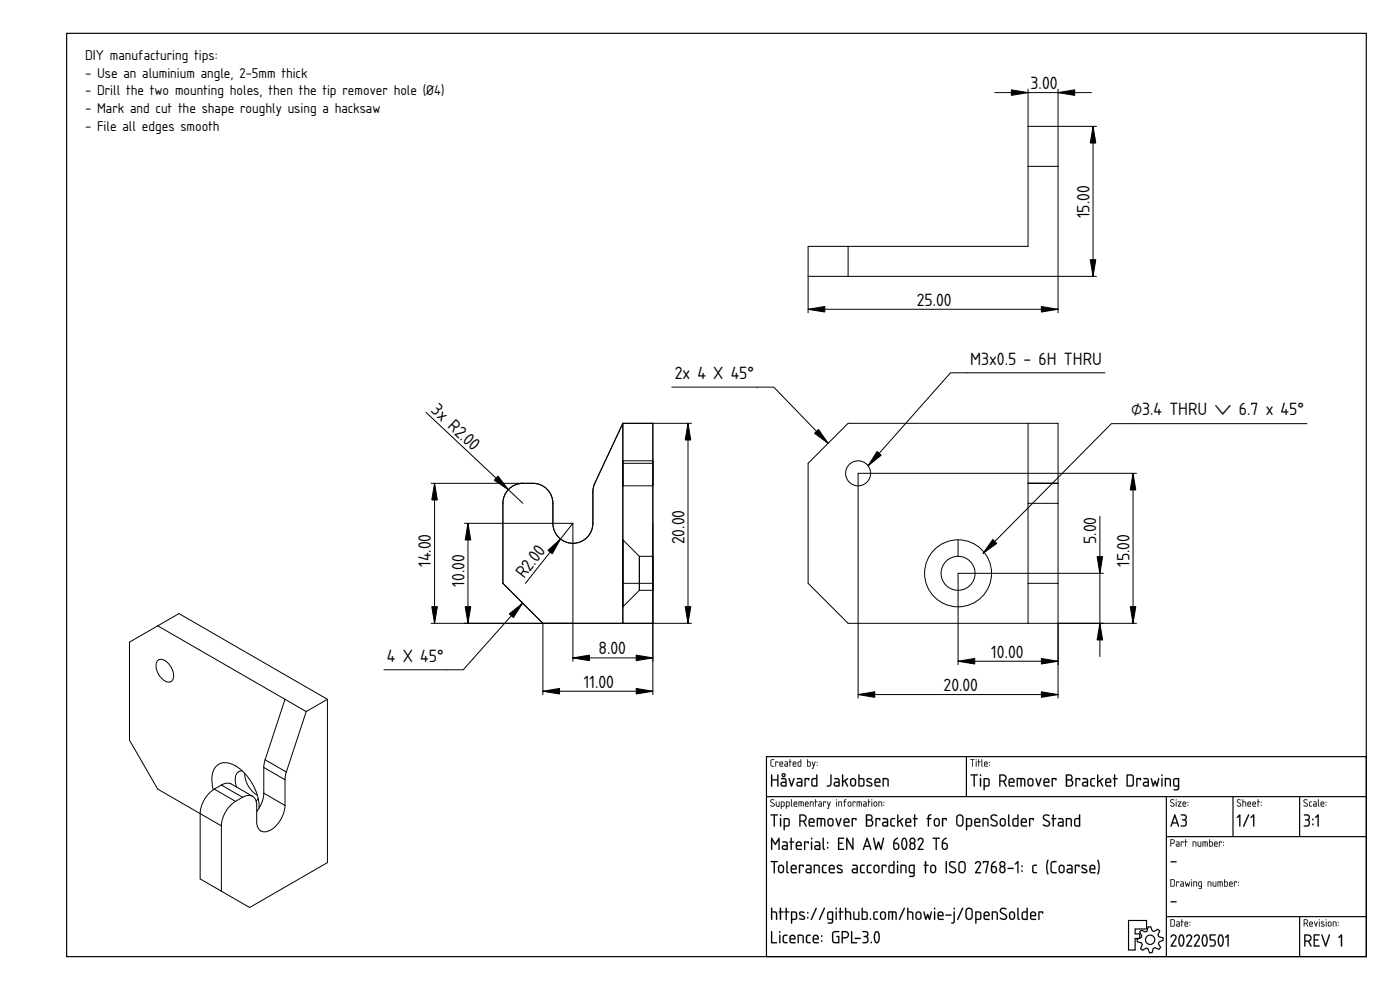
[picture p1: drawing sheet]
<svg xmlns="http://www.w3.org/2000/svg" width="420mm" height="297mm" viewBox="0 0 420 297" stroke-linecap="round" stroke-linejoin="round" font-family="sans-serif">
<defs><g id="words">
<g font-size="5">
<text x="309.3" y="26.7">3.00</text>
<text x="327" y="65.5" transform="rotate(-90 327 65.5)">15.00</text>
<text x="275.1" y="91.7">25.00</text>
<text x="202.5" y="113.7">2x 4 X 45°</text>
<text x="291.2" y="109.4">M3x0.5 - 6H THRU</text>
<text x="129.1" y="123.4" transform="rotate(43 129.1 123.4)">3x R2.0</text>
<text x="339.5" y="124.7">⌀3.4 THRU ⌵ 6.7 x 45°</text>
<text x="205.4" y="163.3" transform="rotate(-90 205.4 163.3)">20.00</text>
<text x="329" y="163.2" transform="rotate(-90 329 163.2)">5.00</text>
<text x="129.3" y="170.1" transform="rotate(-90 129.3 170.1)">14.00</text>
<text x="157.3" y="173.8" transform="rotate(-52 157.3 173.8)">R2.0</text>
<text x="339" y="170.1" transform="rotate(-90 339 170.1)">15.00</text>
<text x="139.4" y="176" transform="rotate(-90 139.4 176)">10.00</text>
<text x="179.6" y="196.3">8.00</text>
<text x="297.5" y="197.3">10.00</text>
<text x="116.1" y="198.5">4 X 45°</text>
<text x="175.2" y="206.3">11.00</text>
<text x="283.2" y="207.3">20.00</text>
</g>
<g font-size="4">
<text x="25.5" y="18">DIY manufacturing tips:</text>
<text x="25.5" y="23.3">- Use an aluminium angle, 2-5mm thick</text>
<text x="25.5" y="28.6">- Drill the two mounting holes, then the tip remover hole (Ø4)</text>
<text x="25.5" y="33.9">- Mark and cut the shape roughly using a hacksaw</text>
<text x="25.5" y="39.2">- File all edges smooth</text>
</g>
</g></defs>
<g fill="none" stroke="#000" stroke-width=".35">
<path d="M20 10h390v277h-390zM230 227h180v60h-180zM230 239h180M290 227v12M350 239v48M370 239v12M390 239v12M350 251h60M338.7 276.2h5.4v2.5h-3.4v1.5h1.4v1.4h-1.4v3.4h-2zM342.5 279.1l1.2 .5 .5-.2 .4-1.3h.7l.5 1.2 .5 .2 1.2-.7 .5 .5-.5 1.2 .2 .5 1.3 .4 .1 .7-1.3 .5-.1 .5 .6 1.2-.5 .6-1.2-.6-.5 .2-.3 1.3-.8 .1-.5-1.3-.5-.1-1.1 .6-.6-.5 .5-1.2-.2-.5-1.3-.3v-.8l1.2-.5 .2-.5-.7-1.1zM350 275h60M390 275v12"/>
<circle cx="345.2" cy="282" r="1.4"/>
</g>
<g fill="#000">
<path d="M351.3 258.4h1.6l.2 .2-1.6 .1zM351.3 270.4h1.6l.2 .2-1.6 .1z"/>
<path d="M231.4 228l.9-.2-.8 .4v1.3l.1 .3h.6l.1 .2h-.7l-.3-.3zM232.7 228.5l.9 .1-.1 .3-.1-.2h-.5l-.1 1.3zM234.2 228.8l-.1 .3h.7l-.2-.4zM234.1 228.6a.55 .55 0 0 1 .7 0 .55 .55 0 0 1 .1 .7h-.8l.1 .5 .8 .1-.7 .1a.91 .91 0 0 1-.2-1.4zM235.6 229.4l.1 .4h.5v-.5zM235.5 228.5h.7l.3 .4-.1 1.1h-.6a.44 .44 0 0 1-.4-.4 .44 .44 0 0 1 .4-.5h.4v-.3zM237 227.8l.2 .1v.6l.4 .1-.4 .1-.1 1.3-.1-1.3-.3-.1 .3-.1zM238.2 228.8l-.1 .3h.7l-.2-.4zM238.1 228.6a.55 .55 0 0 1 .7 0 .55 .55 0 0 1 .1 .7h-.8l.1 .5 .8 .1-.7 .1a.91 .91 0 0 1-.2-1.4zM239.7 228.7l-.1 .1a.63 .63 0 0 0 0 .7 .63 .63 0 0 0 .7 .3v-1.1zM239.5 228.6l.8-.1v-.6l.1-.1v2.2h-.8l-.2-.2zM242.4 228.7v1.1h.6l.1-1zM242.2 227.8l.2 .1v.6h.7l.2 .3v.8l-.3 .4-.8-.1zM243.7 228.5l.5 1.1 .3-1h.2l-.7 2.1-.4-.1 .5-.7zM245.1 229.5l.2 .2zM245.1 228.6l.2 .3z"/>
<path d="M231.4 227.9l.9-.1v.2l-.8 .2v1.3l.1 .2 .7 .1v.2h-.7l-.3-.3zM231.4 228l-.1 1.7 .3 .3h.7l-.7-.2-.2-.3 .1-1.3 .8-.4zM232.7 228.5l.9 .1-.1 .3-.1-.2h-.5l-.1 1.3zM232.7 228.5l.1 1.5 .1-1.3h.5l.1 .2 .1-.3zM234.2 228.8l-.1 .3h.7l-.2-.4zM234.2 228.8a.36 .36 0 0 1 .4-.1 .36 .36 0 0 1 .2 .5h-.7zM234.1 228.6a.56 .56 0 0 1 .8 0 .56 .56 0 0 1 0 .8l-.8-.1 .1 .4 .8 .2-.7 .1a.92 .92 0 0 1-.2-1.4zM234.1 228.6l-.2 .4 .1 .9 1 .1-.8-.2-.1-.3v-.2h.9l-.1-.6-.4-.2zM235.6 229.4l.1 .4h.5v-.5zM235.6 229.4l.7-.1v.5h-.7zM235.5 228.5h.7l.3 .4-.1 1.1h-.6a.46 .46 0 0 1-.5-.4 .46 .46 0 0 1 .5-.5h.4v-.3l-.7-.1zM235.5 228.5l.7 .3 .1 .4h-.5a.43 .43 0 0 0-.4 .4 .43 .43 0 0 0 .4 .4h.6v-1.1l-.2-.4zM237 227.8l.2 .1v.6l.4 .1-.4 .1-.1 1.3-.1-1.3-.3-.1 .3-.1zM237 227.8v.7l-.2 .1 .2 .1 .1 1.3 .1-1.3 .4-.1-.4-.1zM238.2 228.8l-.1 .3h.7l-.2-.4zM238.2 228.8a.36 .36 0 0 1 .4-.1 .36 .36 0 0 1 .2 .5h-.7zM238.1 228.6a.56 .56 0 0 1 .7 0 .56 .56 0 0 1 .1 .8l-.8-.1 .1 .4 .8 .2-.7 .1a.92 .92 0 0 1-.2-1.4zM238.1 228.6l-.2 .4 .1 .9 .9 .1-.7-.2-.1-.3v-.2h.8l-.1-.6-.4-.2zM239.7 228.7l-.1 .1a.61 .61 0 0 0 0 .7 .61 .61 0 0 0 .7 .3v-1.1zM239.7 228.7h.6v1.1h-.4a.65 .65 0 0 1-.2-1.1zM239.5 228.6l.8-.1-.1-.6 .2-.1v2.2l-.9-.1zM239.5 228.6l-.1 1.1 .3 .3h.7v-2.2l-.1 .7zM242.4 228.7v1.1l.6-.1a.7 .7 0 0 0-.1-1zM242.4 228.7h.5a.73 .73 0 0 1 .2 1l-.7 .1zM242.2 227.8l.2 .1v.6h.7l.2 .2v1.1l-.3 .2-.8-.1zM242.2 227.8v2.1l.8 .1 .3-.4v-.8l-.2-.3h-.7zM243.7 228.5l.2 .1 .3 1 .3-1h.3l-.8 2.1-.4-.1 .3-.1 .2-.6zM243.7 228.5l.4 1.4-.2 .6-.2 .1 .3 .1 .7-2.1h-.2l-.3 1zM245.1 229.5h.2v.3l-.2-.1zM245.1 229.5l.2 .2zM245.1 228.6h.2v.3h-.2zM245.1 228.6l.2 .2z"/>
<path d="M231.4 232.4l.3 .1v1.3h1.6v-1.3l.3-.1v3.6l-.3-.2v-1.6h-1.6v1.6l-.3 .2zM234.9 232.6a.28 .28 0 0 0 .5 0 .28 .28 0 0 0-.5 0zM234.5 232.6a.65 .65 0 0 1 1.3 0 .65 .65 0 0 1-1.3 0zM234.7 235l-.1 .4 .2 .2 .9 .1v-.8zM234.5 233.5h1.1l.4 .5 .1 1.9-1.2 .1a.74 .74 0 0 1-.7-.7 .74 .74 0 0 1 .7-.8h.8v-.5l-1.2-.3zM236.7 233.5l.3 .1 .6 1.7 .5-1.7h.4l-.9 2.4zM239.4 235l-.1 .4 .3 .2 .8 .1v-.8zM239.2 233.5h1.1l.5 .5v1.9l-1.1 .1a.74 .74 0 0 1-.7-.7 .74 .74 0 0 1 .7-.8h.7v-.5l-1.2-.3zM241.5 233.5l1.2-.1 .2 .2-.1 .6-.2-.4h-.8v2l-.2 .2-.2-.2zM244 233.8l-.2 .5 .1 1.2 1.1 .2v-1.9zM243.6 233.7l.4-.2 1-.1v-.9l.3-.1v3.6h-1.3l-.4-.3-.1-1.6zM249.2 232.4l.4 .1v2.6a.91 .91 0 0 1-.6 .8 .91 .91 0 0 1-.9-.1l1.1-.5zM250.6 235v.4l.2 .2 .8 .1v-.8zM250.4 233.5h1.1l.5 .5v1.9l-1.1 .1a.74 .74 0 0 1-.7-.7 .74 .74 0 0 1 .7-.8h.7v-.5l-1.2-.3zM252.7 232.4l.3 .1v1.9l1.5-.9v.3l-.8 .5 .8 1.7-.3-.1-.7-1.4-.4 .3-.1 1.2h-.3zM255.6 233.9l-.2 1.2a.57 .57 0 0 0 .7 .6 .57 .57 0 0 0 .5-.7l-.2-1.1-.4-.1zM255.4 233.6a.92 .92 0 0 1 1.5 .7v.8a.91 .91 0 0 1-.9 .9 .91 .91 0 0 1-.9-.9v-1zM258 233.8v1.9h.7a1.24 1.24 0 0 0 .3-1.8zM257.7 232.4l.3 .1v.9l1 .1 .4 .4v1.6l-.3 .4-1.3 .1-.2-.2zM260.2 233.6a.97 .97 0 0 1 1.4 .3l-.1 .1a.82 .82 0 0 0-1.1 .1l1 .7a.71 .71 0 0 1 .3 1 .71 .71 0 0 1-1 .2l-.7-.2 .3-.3a.65 .65 0 0 0 .6 .2 .65 .65 0 0 0 .5-.5l-1.2-.7-.2-.4zM262.9 234l-.1 .6h1.1a.58 .58 0 0 0-.3-.7 .58 .58 0 0 0-.7 .1zM262.7 233.7a.92 .92 0 0 1 1.3 0 .92 .92 0 0 1 .1 1.2h-1.3l.1 .7 1.3 .2-1.1 .2a.89 .89 0 0 1-.7-1.2v-.7zM264.9 233.5a1.44 1.44 0 0 1 1.8 .5v1.8l-.2 .2-.1-.2-.1-1.8-.3-.2h-.8v2l-.1 .2-.2-.2z"/>
<path d="M231.4 232.4l.4 .1-.1 1.3h1.6l-.1-1.3 .4-.1v3.6l-.4-.2 .1-1.6h-1.6l.1 1.6-.4 .2zM231.5 232.4v3.6l.2-.2v-1.7h1.6v1.7l.3 .2v-3.6l-.3 .1v1.3h-1.6v-1.3zM234.9 232.6a.26 .26 0 0 0 .5 0 .26 .26 0 0 0-.5 0zM234.9 232.6a.31 .31 0 0 1 .6 0 .31 .31 0 0 1-.6 0zM234.5 232.6a.65 .65 0 0 1 1.3 0 .65 .65 0 0 1-1.3 0zM234.6 232.6a.61 .61 0 0 0 1.2 0 .61 .61 0 0 0-1.2 0zM234.7 235l-.1 .4 .2 .2 .9 .1v-.8zM234.7 235l1-.1v.8l-1-.1zM234.4 233.5l1.2-.1 .5 .6v1.9l-1.2 .2a.77 .77 0 0 1-.7-.8 .77 .77 0 0 1 .7-.8h.8v-.5l-1.3-.2zM234.5 233.5v.2l1.2 .3v.6h-.8a.72 .72 0 0 0-.7 .7 .72 .72 0 0 0 .7 .7l1.1-.1v-1.9l-.5-.5zM236.7 233.5l.3 .1 .6 1.7 .5-1.7 .2-.2 .2 .2-.9 2.5zM236.7 233.5l.9 2.5 .8-2.4h-.3l-.5 1.8-.6-1.8zM239.4 235v.4l.2 .2 .8 .1v-.8zM239.4 235l1.1-.1v.8l-1.1-.1zM239.2 233.5l1.1-.1 .5 .6v1.9l-1.1 .2a.77 .77 0 0 1-.8-.8 .77 .77 0 0 1 .8-.8h.7v-.5l-1.2-.2zM239.2 233.5v.2l1.2 .3 .1 .6h-.8a.72 .72 0 0 0-.7 .7 .72 .72 0 0 0 .7 .7l1.1-.1v-1.9l-.5-.5zM241.5 233.5l1.2-.1 .2 .2-.1 .6-.2-.4h-.8v2l-.2 .2a3.6 3.6 0 0 1-.1-2.5zM241.5 233.5l.1 2.5 .2-.2v-2h.8l.2 .3 .1-.5zM244 233.9l-.1 1.6 1.1 .2v-1.9zM244 233.8h1v1.9a.94 .94 0 0 1-1.2-.5zM243.6 233.7l.4-.3h1l-.1-.9 .4-.1-.1 3.6h-1.2l-.4-.3-.1-1.6zM243.7 233.7l-.1 1.9 .4 .4h1.2v-3.6l-.2 .1v1h-1zM249.2 232.4l.4 .1v2.6a.92 .92 0 0 1-.6 .9 .92 .92 0 0 1-.9-.2l1-.5zM249.3 232.4l-.1 2.9-.2 .3-.9 .2a.89 .89 0 0 0 1.4-.7v-2.6zM250.6 235v.4l.2 .2 .8 .1v-.8zM250.6 235l1.1-.1v.8l-1.1-.1zM250.4 233.5l1.1-.1 .5 .6v1.9l-1.1 .2a.77 .77 0 0 1-.8-.8 .77 .77 0 0 1 .8-.8h.7v-.5l-1.2-.2zM250.4 233.5v.2l1.2 .3 .1 .6h-.8a.72 .72 0 0 0-.7 .7 .72 .72 0 0 0 .7 .7l1.1-.1v-1.9l-.5-.5zM252.7 232.4l.4 .1-.1 1.9 1.2-.9h.3v.3l-.8 .5 .8 1.7-.3-.1-.7-1.4-.4 .3-.1 1.2h-.3zM252.7 232.4l.1 3.6 .2-.2v-1l.5-.3 .7 1.4 .3 .1-.8-1.7 .8-.5v-.3l-1.5 .9v-1.9zM255.6 233.9l-.1 1.2a.58 .58 0 0 0 .8 .5l.3-.6-.1-.9-.5-.3zM255.6 233.9l.4-.1 .4 .1 .2 1.1a.59 .59 0 0 1-.5 .7 .59 .59 0 0 1-.7-.6zM255.4 233.6a.92 .92 0 0 1 1-.1 .92 .92 0 0 1 .6 .8l-.1 1.1-.4 .5h-.9l-.5-.8a1.39 1.39 0 0 1 .3-1.5zM255.5 233.7l-.3 .4-.1 1a.89 .89 0 0 0 .9 .9 .89 .89 0 0 0 .9-.9v-1l-.2-.4-.7-.2zM258 233.8v1.9l.7-.1a1.22 1.22 0 0 0 .3-1.7zM257.9 233.8h.8a1.1 1.1 0 0 1 .4 1.4l-.2 .4-1 .1zM257.6 232.4l.4 .1v.9h1l.4 .4v1.7l-.3 .5h-1.3l-.2-.2zM257.7 232.4l-.1 3.4 1.5 .1 .3-.4v-1.6l-.4-.4h-1.1v-1zM260.2 233.6a1.2 1.2 0 0 1 1.5 .2l-.3 .2a.55 .55 0 0 0-.6-.2 .55 .55 0 0 0-.4 .4l1 .6a.68 .68 0 0 1 .4 .8 .68 .68 0 0 1-.8 .4l-1-.3 .2-.2 1.2 .1 .1-.2-1.3-.9-.2-.4zM260.2 233.6l-.2 .5 .2 .4 1.3 .9a1.28 1.28 0 0 1-1.4 .1l.1 .3 1.3 .1a.61 .61 0 0 0 .3-.6 .61 .61 0 0 0-.4-.5l-1-.5a.53 .53 0 0 1 .3-.6 .53 .53 0 0 1 .6 .2h.3l-.1-.3-.8-.1zM262.9 234l-.1 .6h1.1l-.3-.7zM262.9 234a.59 .59 0 0 1 .7-.2 .59 .59 0 0 1 .3 .8h-1.2zM262.7 233.6a.94 .94 0 0 1 1.3 .1 .94 .94 0 0 1 .1 1.2h-1.3l.1 .7h1.1l.3 .2-.3 .3h-.9a.92 .92 0 0 1-.7-1.3v-.7zM262.7 233.7l-.3 .6 .2 1.5 .5 .2h1.1v-.3l-1.3-.1-.2-.4v-.3l1.5-.1-.2-1.1-.7-.2zM264.9 233.5l1.3-.1 .5 .7v1.7l-.2 .2-.2-.2v-1.8l-1.1-.2 .1 2-.2 .2a3.7 3.7 0 0 1-.2-2.5zM264.9 233.5v2.4l.3-.1v-2h.8l.4 .2 .1 2 .2-.9a1.11 1.11 0 0 0-.7-1.6z"/>
<path d="M291.2 227.8l1.3 .1-.6 .1-.1 2-.1-2h-.5zM291.2 227.8l.5 .2 .1 2 .1-2 .6-.1zM292.9 228.5l.2 .1-.1 1.4zM292.9 228.5l.1 1.5 .1-1.4zM292.8 228a.2 .2 0 0 1 .4 0 .2 .2 0 0 1-.4 0zM292.9 227.8l.1 .3zM293.6 227.8l.2 .1v.6l.5 .1-.5 .1-.1 1.3-.1-1.3-.2-.1 .2-.1zM293.6 227.8v.7l-.2 .1 .2 .1 .1 1.3 .1-1.3 .5-.1-.5-.1zM294.6 227.8l.2 .1 .1 2.1-.4-.3zM294.6 227.8v1.9l.3 .3zM295.6 228.8v.3h.6l-.2-.4zM295.6 228.8a.36 .36 0 0 1 .5-.1 .36 .36 0 0 1 .1 .5h-.7zM295.5 228.6a.56 .56 0 0 1 .8 0 .56 .56 0 0 1 0 .8l-.8-.1 .1 .4 .9 .2-.7 .1a.92 .92 0 0 1-.3-1.4zM295.5 228.6l-.2 .4 .2 .9 .9 .1-.8-.2-.1-.3v-.2h.9l-.1-.6-.4-.2zM296.9 229.5h.2v.3l-.2-.1zM296.9 229.5l.1 .2zM296.9 228.6h.2v.3h-.2zM296.9 228.6l.1 .2z"/>
<path d="M291.2 227.8l1.3 .1-.6 .1-.1 2-.1-2h-.5zM292.9 228.5l.2 .1-.1 1.4zM292.9 228a.14 .14 0 0 1 .2 0 .14 .14 0 0 1-.2 0zM293.6 227.8l.2 .1v.6l.5 .1-.5 .1-.1 1.3-.1-1.3-.2-.1 .2-.1zM294.6 227.8l.2 .1 .1 2.1-.3-.3zM295.6 228.8v.3h.6l-.2-.4zM295.5 228.6a.55 .55 0 0 1 .8 0 .55 .55 0 0 1 0 .7h-.8l.2 .5 .7 .1-.6 .1a.91 .91 0 0 1-.3-1.4zM296.9 229.5l.1 .2zM296.9 228.6l.1 .3z"/>
<path d="M291.3 232.4l2-.1 .2 .2-.2 .2h-.7v3.1l-.2 .3-.2-.3v-3.1h-.9zM291.3 232.4v.2l.9 .1 .2 3.3 .1-3.3 1-.2zM294.1 233.5l.4 .1v2.2l-.2 .2-.2-.2zM294.1 233.5l.2 2.5 .1-2.4zM294 232.6a.3 .3 0 0 1 .6 0 .3 .3 0 0 1-.6 0zM294.2 232.4v.4h.2v-.4zM295.5 233.8v1.9l1-.1 .1-.3v-1.4zM295.5 233.8h1l.2 .2v1.3l-.2 .4h-1zM295.2 233.5h1.3l.6 .7-.1 1.4-.5 .4h-1l.1 .9-.3 .3-.1-.3zM295.2 233.5v3.6l.3-.2v-.9h.8a1.36 1.36 0 0 0 .7-1.8 1.36 1.36 0 0 0-1.8-.7zM300.2 232.7v1.5l1.4-.2a.74 .74 0 0 0 .1-.8 .74 .74 0 0 0-.7-.5zM300.2 232.7h1l.3 .2a.8 .8 0 0 1 .1 1.1 .8 .8 0 0 1-1 .2h-.4zM299.9 232.4l.2-.1a1.67 1.67 0 0 1 1.9 .6 1.12 1.12 0 0 1-.6 1.6l.7 1.5-.4-.1-.6-1.3h-.9l.1 1.2-.4 .2zM299.9 232.4l.2 3.6 .1-1.5h.9l.7 1.4 .2 .1-.6-1.6 .6-.4 .1-.6-.3-.6a1.71 1.71 0 0 0-1.9-.4zM303.1 234l-.1 .6h1.1l-.2-.7zM303.1 234a.59 .59 0 0 1 .8-.2 .59 .59 0 0 1 .2 .8h-1.1zM303 233.6a.94 .94 0 0 1 1.2 .1 .94 .94 0 0 1 .1 1.2h-1.3l.2 .7h1.1l.2 .2-.2 .3h-.9a.92 .92 0 0 1-.8-1.3l.1-.7zM303 233.7l-.3 .6 .2 1.5 .5 .2h1v-.3l-1.2-.1-.2-.4v-.3l1.4-.1-.1-1.1-.7-.2zM305.2 233.4h1.7l.6 .2a3 3 0 0 1 .2 2.4l-.4-.2-.1-1.9-.6-.1v2l-.2 .2-.2-.2v-2h-.7v2l-.3 .2zM305.2 233.5v2.5l.3-.2v-2h.8v2l.1 .2 .2-2.2 .7 .1 .1 1.9 .2 .1a3 3 0 0 0-.2-2.3zM308.9 233.9l-.2 1.2a.58 .58 0 0 0 .9 .5l.2-.6-.1-.9-.4-.3zM308.9 233.9l.4-.1 .4 .1 .2 1.1a.59 .59 0 0 1-.6 .7 .59 .59 0 0 1-.6-.6zM308.7 233.6a.94 .94 0 0 1 1.5 .7v1.1l-.5 .5h-.9l-.5-.8a1.39 1.39 0 0 1 .4-1.5zM308.7 233.7l-.3 .4v1a.89 .89 0 0 0 .9 .9 .89 .89 0 0 0 .8-.9v-1l-.2-.4-.7-.2zM310.8 233.5l.3 .1 .6 1.7 .5-1.7 .2-.2 .2 .2-.9 2.5zM310.8 233.5l.9 2.5 .9-2.4h-.4l-.5 1.8-.6-1.8zM313.6 234l-.1 .6h1.1l-.2-.7zM313.6 234a.59 .59 0 0 1 .8-.2 .59 .59 0 0 1 .2 .8h-1.1zM313.4 233.6a.94 .94 0 0 1 1.3 .1 .94 .94 0 0 1 .1 1.2h-1.3l.2 .7h1.1l.2 .2-.2 .3h-.9a.92 .92 0 0 1-.8-1.3v-.7zM313.5 233.7l-.3 .6 .1 1.5 .6 .2h1v-.3l-1.2-.1-.2-.4v-.3l1.4-.1-.2-1.1-.6-.2zM315.6 233.5l1.3-.1 .2 .2-.2 .6-.2-.4h-.7v2l-.2 .2a3.6 3.6 0 0 1-.2-2.5zM315.7 233.5l.1 2.5 .2-.2v-2h.8l.1 .3 .2-.5zM320 232.3l1.5 .2a.88 .88 0 0 1 .1 1.5 1.11 1.11 0 0 1 .5 1.2 1.11 1.11 0 0 1-1 .9l-1.2-.1zM319.9 232.4v3.6h1.2a1.08 1.08 0 0 0 1-.9 1.08 1.08 0 0 0-.6-1.1 .9 .9 0 0 0 .3-1.1 .9 .9 0 0 0-.9-.5zM320.2 234.2v1.5h.8a.73 .73 0 0 0 .7-.5 .73 .73 0 0 0-.2-.8zM320.2 234.2h.8a.77 .77 0 0 1 .8 .7 .77 .77 0 0 1-.8 .8h-.8zM320.2 232.7v1.1h.8a.53 .53 0 0 0 .5-.5 .53 .53 0 0 0-.5-.6zM320.2 232.7h.8a.58 .58 0 0 1 .6 .6 .58 .58 0 0 1-.6 .5h-.8zM322.8 233.5l1.2-.1 .2 .2-.2 .6-.1-.4h-.8v2l-.2 .2a3.6 3.6 0 0 1-.1-2.5zM322.8 233.5l.1 2.5 .2-.2v-2h.8l.1 .3 .2-.5zM325.2 235l-.1 .4 .2 .2 .9 .1v-.8zM325.1 235l1.1-.1v.8l-1-.1zM324.9 233.5l1.1-.1 .5 .6 .1 1.9-1.2 .2a.77 .77 0 0 1-.7-.8 .77 .77 0 0 1 .7-.8h.8l-.1-.5-1.2-.2zM325 233.5v.2l1.2 .3v.6h-.8a.72 .72 0 0 0-.7 .7 .72 .72 0 0 0 .7 .7l1.1-.1v-1.9l-.5-.5zM327.4 233.6l1.1-.2 .1 .4a.76 .76 0 0 0-.9 .1 .76 .76 0 0 0-.1 .9v.6l1 .3v.3h-.9l-.5-.3v-1.5zM327.4 233.7l-.2 .5a1.54 1.54 0 0 0 .5 1.8h.9v-.3a1.01 1.01 0 0 1-1.2-1 1.01 1.01 0 0 1 1.2-1l-.1-.2zM329.3 232.4l.3 .1v1.9l1.2-.9h.3l-.1 .3-.7 .5 .8 1.7-.4-.1-.7-1.4-.4 .3v1.2h-.3zM329.3 232.4v3.6l.3-.2v-1l.4-.3 .8 1.4 .2 .1-.7-1.7 .7-.5v-.3l-1.4 .9v-1.9zM332.1 234l-.1 .6h1.1l-.2-.7zM332.1 234a.59 .59 0 0 1 .8-.2 .59 .59 0 0 1 .2 .8h-1.1zM332 233.6a.94 .94 0 0 1 1.2 .1 .94 .94 0 0 1 .1 1.2h-1.3l.2 .7h1.1l.2 .2-.2 .3h-.9a.92 .92 0 0 1-.8-1.3l.1-.7zM332 233.7l-.3 .6 .2 1.5 .5 .2h1v-.3l-1.2-.1-.2-.4v-.3l1.4-.1-.1-1.1-.7-.2zM334.4 232.4l.3 .1v1l.5-.1 .3 .2-.8 .2v2l-.2 .3-.2-.3v-2l-.4-.2 .4-.1zM334.4 232.4v1.1l-.4 .1 .4 .2 .1 2.2 .2-2.2 .7-.2-.7-.1v-1zM338.5 232.7v2.9a1.12 1.12 0 0 0 1.4-.4v-2.1l-.4-.4zM338.4 232.7h1.1l.4 .3 .1 2.1a.93 .93 0 0 1-1.5 .6zM338.1 232.4l1.6-.1 .6 .7v2.4l-.6 .6h-1.6zM338.2 232.4v3.6h1.5l.6-.6v-2.4l-.6-.6zM341 233.5l1.3-.1 .2 .2-.2 .6-.2-.4h-.8l.1 2-.2 .2a3.6 3.6 0 0 1-.2-2.5zM341.1 233.5l.1 2.5 .1-.2v-2h.8l.2 .3 .1-.5zM343.4 235v.4l.2 .2 .8 .1v-.8zM343.4 235l1.1-.1v.8l-1.1-.1zM343.2 233.5l1.1-.1 .5 .6v1.9l-1.1 .2a.77 .77 0 0 1-.8-.8 .77 .77 0 0 1 .8-.8h.7v-.5l-1.2-.2zM343.2 233.5v.2l1.2 .3 .1 .6h-.8a.72 .72 0 0 0-.7 .7 .72 .72 0 0 0 .7 .7l1.1-.1-.1-1.9-.4-.5zM345.4 233.5l.3 .1 .4 1.6 .5-1 .6 1 .4-1.6 .3-.1-.6 2.5-.3-.1-.4-1-.3 1-.3 .1zM345.4 233.5l.6 2.5 .2-.1 .4-1.1 .4 1.1 .3 .1 .6-2.5-.3 .1-.4 1.7-.6-1.1-.5 1.1-.4-1.7zM348.6 233.5l.3 .1v2.2l-.2 .2-.2-.2zM348.6 233.5l.1 2.5 .2-2.4zM348.5 232.6a.26 .26 0 0 1 .5 0 .26 .26 0 0 1-.5 0zM348.6 232.4v.4h.2v-.4zM349.6 233.5l1.3-.1 .5 .7v1.7l-.2 .2-.2-.2v-1.8l-1.1-.2v2l-.1 .2a3.7 3.7 0 0 1-.2-2.5zM349.6 233.5v2.4l.3-.1v-2h.8l.4 .2 .1 2 .2-.9a1.11 1.11 0 0 0-.7-1.6zM352.5 233.9l-.1 1.5 .2 .2 .9 .1v-1.9zM352.5 233.9l1-.1v1.9l-1-.1zM352.2 233.6a1.6 1.6 0 0 1 1.7 0l-.1 3.2-.4 .3h-1.1v-.3l1.1-.2 .1-.5a1.09 1.09 0 0 1-1.2-.2 1.09 1.09 0 0 1-.3-1.3zM352.3 233.7l-.2 .5 .1 1.6 1.3 .2a.73 .73 0 0 1-.2 .8 .73 .73 0 0 1-.9 0l-.1 .2 .1 .1a1.02 1.02 0 0 0 1.5-.6l-.1-3h-1z"/>
<path d="M291.3 232.4l2-.1 .2 .2-.9 .2v3.1l-.2 .2-.2-.2v-3.1l-.9-.1zM294.1 233.5l.3 .1v2.2l-.1 .2-.2-.2zM294.1 232.6a.24 .24 0 0 1 .4 0 .24 .24 0 0 1-.4 0zM295.5 233.8v1.9l1-.1 .2-.3-.1-1.3-.2-.2zM295.2 233.5a1.38 1.38 0 0 1 1.8 .5v.3a1.27 1.27 0 0 1-.7 1.7h-.8v1.1h-.3zM300.2 232.7v1.5a.96 .96 0 0 0 1.1-.1 .96 .96 0 0 0 .4-1l-.5-.4zM299.9 232.4h.2a1.71 1.71 0 0 1 1.8 .4 1.12 1.12 0 0 1-.5 1.7l.6 1.5-.3-.1-.6-1.3h-.9v1.2l-.3 .2zM303.1 234l-.1 .6h1.1a.58 .58 0 0 0-.2-.7 .58 .58 0 0 0-.8 .1zM303 233.7a.92 .92 0 0 1 1.2 0 .92 .92 0 0 1 .1 1.2h-1.3l.2 .7 1.3 .2-1.1 .2a.89 .89 0 0 1-.7-1.2v-.7zM305.2 233.5l.1-.1a2.46 2.46 0 0 1 2.3 .4l.1 2.2-.3-.2-.2-1.9-.6-.1v2l-.2 .2-.2-.2v-2h-.7v2l-.2 .2-.2-.2zM308.9 233.9l-.2 1.2a.57 .57 0 0 0 .6 .6 .57 .57 0 0 0 .5-.7l-.2-1.1-.3-.1zM308.7 233.6a.92 .92 0 0 1 1.5 .7v.8a.91 .91 0 0 1-.9 .9 .91 .91 0 0 1-1-.9l.1-1zM310.8 233.5l.3 .1 .6 1.7 .5-1.7h.4l-.9 2.4zM313.6 234l-.1 .6h1.1a.58 .58 0 0 0-.3-.7 .58 .58 0 0 0-.7 .1zM313.5 233.7a.92 .92 0 0 1 1.2 0 .92 .92 0 0 1 .1 1.2h-1.3l.2 .7 1.3 .2-1.1 .2a.89 .89 0 0 1-.8-1.2l.1-.7zM315.7 233.5l1.2-.1 .2 .2-.2 .6-.2-.4h-.7v2l-.2 .2-.2-.2zM319.9 232.4l1-.1a.93 .93 0 0 1 .9 .6 .93 .93 0 0 1-.2 1.1 1.11 1.11 0 0 1 .5 1.2 1.11 1.11 0 0 1-1 .8h-1.2zM320.2 234.2v1.5h.8a.74 .74 0 0 0 .7-.8 .74 .74 0 0 0-.7-.7zM320.2 232.7v1.1h.8a.56 .56 0 0 0 .6-.5 .56 .56 0 0 0-.6-.6zM322.8 233.5l1.2-.1 .2 .2-.2 .6-.1-.4h-.8v2l-.2 .2-.2-.2zM325.2 235l-.1 .4 .2 .2 .9 .1v-.8zM324.9 233.5h1.1l.5 .5v1.9l-1.1 .1a.74 .74 0 0 1-.7-.7 .74 .74 0 0 1 .7-.8h.8l-.1-.5-1.2-.3zM327.4 233.7l1.1-.3 .1 .3a.77 .77 0 0 0-.9 .2 .77 .77 0 0 0-.2 .9l.1 .7 1 .2-.1 .3a.99 .99 0 0 1-1.1-.2 .99 .99 0 0 1-.2-1.1zM329.3 232.4l.3 .1v1.9l1.5-.9-.1 .3-.7 .5 .7 1.7-.2-.1-.8-1.4-.4 .3v1.2h-.3zM332.1 234l-.1 .6h1.1a.58 .58 0 0 0-.2-.7 .58 .58 0 0 0-.8 .1zM332 233.7a.92 .92 0 0 1 1.2 0 .92 .92 0 0 1 .1 1.2h-1.3l.2 .7 1.3 .2-1.1 .2a.89 .89 0 0 1-.7-1.2v-.7zM334.4 232.4l.3 .1v1l.7 .1-.7 .2v2l-.2 .2-.2-.2v-2l-.3-.2 .3-.1zM338.5 232.7v3a1.14 1.14 0 0 0 1.4-.5v-2.2l-.4-.3zM338.1 232.4h1.6l.6 .6v2.4l-.6 .6h-1.6zM341 233.5l1.3-.1 .2 .2-.2 .6-.2-.4h-.8v2l-.1 .2-.2-.2zM343.4 235l-.1 .4 .2 .2 .9 .1v-.8zM343.2 233.5h1.1l.5 .5v1.9l-1.1 .1a.74 .74 0 0 1-.7-.7 .74 .74 0 0 1 .7-.8h.7v-.5l-1.2-.3zM345.4 233.5l.3 .1 .4 1.6 .5-1 .6 1 .4-1.6 .3-.1-.6 2.5-.3-.1-.4-1-.3 1-.3 .1zM348.6 233.5l.3 .1v2.2l-.2 .2-.2-.2zM348.5 232.6a.25 .25 0 0 1 .5 0 .25 .25 0 0 1-.5 0zM349.6 233.5a1.44 1.44 0 0 1 1.8 .5v1.8l-.2 .2-.1-.2-.1-1.8-.3-.2h-.8v2l-.1 .2-.2-.2zM352.5 233.9l-.1 1.5 .2 .2 .9 .1v-1.9zM352.3 233.7l.5-.3 1 .1 .1 3a1 1 0 0 1-1.7 .5l1.1-.3 .2-.7a1.06 1.06 0 0 1-1.2-.1 1.06 1.06 0 0 1-.3-1.3z"/>
<path d="M231.3 240l.8-.2 .3 .2-.1 .1a.48 .48 0 0 0-.6-.1 .48 .48 0 0 0-.2 .5l1 .8-.2 .6a.59 .59 0 0 1-.6 .2 .59 .59 0 0 1-.4-.5l.7 .2 .3-.3-1.1-.9zM231.3 240l-.1 .6 .9 .5a.37 .37 0 0 1 .2 .6 .37 .37 0 0 1-.6 .1l-.4-.2v.2a.64 .64 0 0 0 1 .2 .64 .64 0 0 0-.2-1l-.7-.4v-.3l.9-.3-.6-.2zM232.9 240.5l.2 .1v1.1l.6 .1v-1.2l.2-.1v1.5l-1-.1zM232.9 240.5l.1 1.4 .9 .1v-1.5l-.2 .1v1.2h-.4l-.3-.1zM234.6 240.7v1.1h.5l.1-1zM234.5 240.7l.7 .1-.1 1h-.6zM234.4 240.5h.8l.3 .4-.1 1-.8 .1-.2 .7zM234.4 240.5v2.1l.1-.6h.5a.81 .81 0 0 0 .4-1.1 .81 .81 0 0 0-1-.4zM236.1 240.7v1.1h.5l.1-1zM236.1 240.7l.7 .1-.2 1h-.5zM235.9 240.5h.8l.3 .4-.1 1-.8 .1-.1 .7zM235.9 240.5v2.1l.2-.6h.5a.81 .81 0 0 0 .4-1.1 .81 .81 0 0 0-1.1-.4zM237.4 239.8l.2 .1 .1 2.1-.3-.3zM237.4 239.9v1.8l.3 .3zM238.5 240.8l-.1 .3h.7l-.2-.4zM238.4 240.8a.36 .36 0 0 1 .5-.1 .36 .36 0 0 1 .2 .5h-.7zM238.3 240.6h.1a.56 .56 0 0 1 .7 0 .56 .56 0 0 1 .1 .8l-.8-.1v.4l.9 .2-.7 .1a.92 .92 0 0 1-.3-1.4zM238.4 240.6l-.2 .4 .1 .9 .9 .1-.7-.2-.1-.3v-.2h.8l-.1-.6-.4-.2zM239.7 240.5l1.4 .1 .1 1.4-.2-.1-.1-1.1-.4-.1-.1 1.3-.1-1.3h-.4v1.2l-.2 .1zM239.7 240.5v1.5l.1-1.3h.5l.1 1.3 .1-1.3h.4l.1 1.3 .2-.1a.93 .93 0 0 0 0-1 .93 .93 0 0 0-1-.4zM241.9 240.8l-.1 .3h.7l-.2-.4zM241.9 240.8a.36 .36 0 0 1 .4-.1 .36 .36 0 0 1 .2 .5h-.7zM241.8 240.6a.56 .56 0 0 1 .7 0 .56 .56 0 0 1 .1 .8l-.8-.1 .1 .4 .8 .2-.7 .1a.92 .92 0 0 1-.2-1.4zM241.8 240.6l-.2 .4 .1 .9 .9 .1-.7-.2-.1-.3v-.2h.8l-.1-.6-.4-.2zM243.1 240.5l1 .1v1.4l-.2-.1v-1.1l-.6-.1v1.2l-.2 .1zM243.1 240.5v1.5l.2-1.3 .6 .1 .2 1.2v-.7a.7 .7 0 0 0-.2-.8 .7 .7 0 0 0-.8 0zM244.7 239.8l.2 .1v.6l.4 .1-.4 .1-.1 1.3-.1-1.3-.3-.1 .3-.1zM244.7 239.8v.7l-.2 .1 .2 .1 .1 1.3 .1-1.3 .4-.1-.4-.1zM245.8 241.4l.1 .4h.5v-.4zM245.8 241.4l.6-.1v.5h-.6zM245.7 240.5h.7l.3 .4-.1 1.1h-.6a.46 .46 0 0 1-.5-.4 .46 .46 0 0 1 .5-.5h.4v-.3l-.7-.1zM245.7 240.5l.7 .3v.4h-.4a.43 .43 0 0 0-.4 .4 .43 .43 0 0 0 .4 .4h.6v-1.1l-.2-.4zM247 240.5l.9 .1-.1 .3-.1-.2h-.5l-.1 1.3zM247.1 240.5v1.5l.1-1.3h.5l.1 .2 .1-.3zM248.2 240.5l.2 .1 .3 1 .4-1h.2l-.8 2.1-.3-.1 .3-.1 .1-.6zM248.2 240.5l.4 1.4-.1 .6-.3 .1 .3 .1 .8-2.1h-.2l-.4 1zM251 240.5l.2 .1-.1 1.4zM251 240.5l.1 1.5 .1-1.4zM251 240a.15 .15 0 0 1 .3 0 .15 .15 0 0 1-.3 0zM251 239.8l.2 .3zM251.6 240.5l1 .1 .1 1.4-.2-.1-.1-1.1-.6-.1v1.2l-.2 .1zM251.6 240.5v1.5l.2-1.3 .7 .1 .1 1.2 .1-.7a.7 .7 0 0 0-.2-.8 .7 .7 0 0 0-.9 0zM253.4 239.9l.6-.1-.5 .7 .5 .1-.5 .1-.1 1.3-.1-1.3-.2-.1 .2-.1zM253.5 239.9l-.2 .6-.2 .1 .2 .1 .1 1.3 .1-1.3 .5-.1-.5-.1 .1-.3 .3-.4zM254.7 240.8v.8l.4 .1 .1-.8zM254.7 240.8h.5l.1 .6a.36 .36 0 0 1-.3 .4 .36 .36 0 0 1-.4-.3zM254.6 240.6a.55 .55 0 0 1 .6-.1 .55 .55 0 0 1 .3 .5l-.1 .8-.7 .2-.3-.5zM254.3 241.2a.68 .68 0 0 0 1.3 0 .68 .68 0 0 0-1.3 0zM255.9 240.5l.9 .1-.1 .3-.2-.2h-.4l-.1 1.3zM255.9 240.5l.1 1.5 .1-1.3h.5l.1 .2v-.3zM257.1 240.5l1.4 .1 .1 1.4-.2-.1v-1.1l-.4-.1-.1 1.3-.1-1.3h-.5v1.2l-.2 .1zM257.1 240.5v1.5l.2-1.3h.5l.1 1.3 .1-1.3h.4l.1 1.3 .1-.1a.93 .93 0 0 0 0-1 .93 .93 0 0 0-1-.4zM259.3 241.4v.4h.6v-.4zM259.2 241.4l.7-.1v.5h-.6zM259.1 240.5h.7l.3 .4v1.1h-.7a.46 .46 0 0 1-.4-.4 .46 .46 0 0 1 .4-.5h.5l-.1-.3-.7-.1zM259.1 240.5l.8 .3v.4h-.5a.43 .43 0 0 0-.4 .4 .43 .43 0 0 0 .4 .4h.6l.1-1.1-.3-.4zM260.6 239.8l.2 .1v.6l.5 .1-.5 .1-.1 1.3-.1-1.3-.2-.1 .2-.1zM260.6 239.8v.7l-.2 .1 .2 .1 .1 1.3 .1-1.3 .4-.1-.4-.1zM261.6 240.5l.2 .1-.2 1.4zM261.6 240.5v1.5l.1-1.4zM261.5 240a.15 .15 0 0 1 .3 0 .15 .15 0 0 1-.3 0zM261.6 239.8l.1 .3zM262.5 240.8l-.1 .8 .5 .1 .1-.8zM262.5 240.8h.5l.1 .6a.36 .36 0 0 1-.4 .4 .36 .36 0 0 1-.3-.3zM262.4 240.6l.5-.1 .3 .3 .1 .8-.4 .4h-.4l-.3-.4zM262 241.2a.7 .7 0 0 0 1.4 0 .7 .7 0 0 0-1.4 0zM263.7 240.5l.9 .1 .1 1.4-.2-.1v-1.1l-.7-.1 .1 1.2-.2 .1zM263.7 240.5v1.5l.1-1.3 .7 .1 .1 1.2 .1-.7a.7 .7 0 0 0-.2-.8 .7 .7 0 0 0-.8 0zM265.2 241.5h.2v.3h-.2zM265.2 241.5l.1 .2zM265.2 240.6h.2v.3h-.2zM265.2 240.6l.1 .2z"/>
<path d="M231.3 240a.53 .53 0 0 1 .6-.3 .53 .53 0 0 1 .4 .4 .49 .49 0 0 0-.6-.1 .49 .49 0 0 0-.3 .5l.7 .5a.59 .59 0 0 1 .1 .9 .59 .59 0 0 1-.9-.3 .44 .44 0 0 0 .7 .2 .44 .44 0 0 0 .1-.7l-.9-.5zM232.9 240.5l.1 .1 .1 1.1 .2 .1h.4v-1.2l.2-.1v1.5l-1-.1zM234.6 240.7v1.1h.5l.1-1zM234.4 240.5a.8 .8 0 0 1 1.1 .6 .8 .8 0 0 1-.9 .9l-.2 .7zM236.1 240.7v1.1h.5l.1-1zM235.9 240.5a.8 .8 0 0 1 1.1 .6 .8 .8 0 0 1-.9 .9l-.1 .7zM237.4 239.8l.2 .1 .1 2.1-.3-.3zM238.5 240.8l-.1 .3h.7l-.2-.4zM238.4 240.6a.55 .55 0 0 1 .7 0 .55 .55 0 0 1 .1 .7h-.8l.1 .5 .8 .1-.7 .1a.91 .91 0 0 1-.2-1.4zM239.7 240.5h1a1.06 1.06 0 0 1 .4 1.5l-.1-1.2-.3-.1h-.2l-.1 1.3-.1-1.3h-.4v1.2l-.2 .1zM241.9 240.8l-.1 .3h.7l-.2-.4zM241.8 240.6a.55 .55 0 0 1 .7 0 .55 .55 0 0 1 .1 .7h-.8l.1 .5 .8 .1-.7 .1a.91 .91 0 0 1-.2-1.4zM243.1 240.5a.71 .71 0 0 1 .8 0 .71 .71 0 0 1 .3 .8l-.1 .7-.2-1.2-.6-.1v1.2l-.2 .1zM244.7 239.8l.2 .1v.6l.4 .1-.4 .1-.1 1.3-.1-1.3-.3-.1 .3-.1zM245.8 241.4l.1 .4h.5v-.4zM245.7 240.5h.7l.2 .4v1.1h-.6a.44 .44 0 0 1-.5-.4 .44 .44 0 0 1 .5-.5h.4v-.3zM247.1 240.5l.8 .1-.1 .3-.1-.2h-.5l-.1 1.3zM248.2 240.5l.5 1.1 .4-1h.2l-.8 2.1-.3-.1 .4-.7zM251 240.5l.2 .1-.1 1.4zM251 240a.15 .15 0 0 1 .3 0 .15 .15 0 0 1-.3 0zM251.6 240.5a.71 .71 0 0 1 .9 0 .71 .71 0 0 1 .2 .8l-.1 .7-.1-1.2-.7-.1v1.2l-.2 .1zM253.5 239.9l.5-.1-.4 .4-.1 .3 .5 .1-.5 .1-.1 1.3-.1-1.3-.2-.1zM254.7 240.8l-.1 .7a.34 .34 0 0 0 .4 .3 .34 .34 0 0 0 .3-.4l-.1-.6zM254.6 240.6l.6-.1a.93 .93 0 0 1-.1 1.5h-.4a.96 .96 0 0 1-.1-1.4zM255.9 240.5l.9 .1-.1 .3-.2-.2h-.4l-.1 1.3zM257.1 240.5h1.1a1.06 1.06 0 0 1 .3 1.5l-.1-1.2-.2-.1h-.2l-.1 1.3-.1-1.3h-.5v1.2l-.2 .1zM259.3 241.4v.4h.6v-.4zM259.1 240.5h.7l.3 .4v1.1h-.7a.44 .44 0 0 1-.4-.4 .44 .44 0 0 1 .4-.5h.5v-.3zM260.6 239.8l.2 .1v.6l.4 .1-.4 .1-.1 1.3-.1-1.3-.2-.1 .2-.1zM261.6 240.5l.2 .1-.2 1.4zM261.5 240a.15 .15 0 0 1 .3 0 .15 .15 0 0 1-.3 0zM262.5 240.8l-.1 .7a.34 .34 0 0 0 .3 .3 .34 .34 0 0 0 .4-.4l-.2-.6zM262.4 240.6l.6-.1a.93 .93 0 0 1-.1 1.5h-.4a.96 .96 0 0 1-.1-1.4zM263.7 240.5a.71 .71 0 0 1 .8 0 .71 .71 0 0 1 .2 .8l-.1 .7-.1-1.2-.7-.1v1.2l-.1 .1zM265.2 241.5l.1 .2zM265.2 240.6l.2 .3z"/>
<path d="M231.3 244.4l2-.1 .2 .2-.2 .2h-.8l.1 3.1-.2 .3-.2-.3v-3.1h-.9zM231.3 244.4v.2l.9 .1 .2 3.3 .1-3.3 .9-.2zM234.1 245.5l.4 .1v2.2l-.2 .2-.2-.2zM234.1 245.5l.2 2.5 .1-2.4zM234 244.6a.3 .3 0 0 1 .6 0 .3 .3 0 0 1-.6 0zM234.1 244.4v.4h.3v-.4zM235.5 245.8v1.9l1-.1 .1-.3v-1.4zM235.5 245.8h.9l.3 .2v1.3l-.2 .4h-1zM235.2 245.5h1.3l.5 .7v1.4l-.5 .4h-1l.1 .9-.3 .3-.2-.3zM235.2 245.5v3.6l.3-.2v-.9h.8a1.36 1.36 0 0 0 .7-1.8 1.36 1.36 0 0 0-1.8-.7zM240.2 244.7v1.5l1.3-.2a.74 .74 0 0 0 .2-.8 .74 .74 0 0 0-.7-.5zM240.2 244.7h1l.3 .2a.8 .8 0 0 1 .1 1.1 .8 .8 0 0 1-1 .2h-.4zM239.9 244.4l.2-.1a1.67 1.67 0 0 1 1.9 .6 1.12 1.12 0 0 1-.6 1.6l.7 1.5-.4-.1-.6-1.3h-.9l.1 1.2-.4 .2zM239.9 244.4l.2 3.6 .1-1.5h.9l.7 1.4 .2 .1-.6-1.5 .6-.5 .1-.6-.3-.6a1.71 1.71 0 0 0-1.9-.4zM243.1 246l-.1 .6h1.1l-.2-.7zM243.1 246a.59 .59 0 0 1 .8-.2 .59 .59 0 0 1 .2 .8h-1.1zM243 245.6v.1a.93 .93 0 0 1 1.2 0 .93 .93 0 0 1 .1 1.2h-1.3l.2 .7h1.1l.2 .3-.2 .2h-.9a.92 .92 0 0 1-.8-1.3l.1-.7zM243 245.7l-.3 .6 .2 1.5 .5 .2h1v-.3l-1.2-.1-.2-.4v-.3l1.4-.1-.1-1.1-.7-.2zM245.2 245.4h1.7l.6 .2a3 3 0 0 1 .2 2.4l-.4-.2-.1-1.9-.6-.1v2l-.2 .2-.2-.2v-2h-.7v2l-.3 .2zM245.2 245.5v2.5l.3-.2v-2h.8v2l.1 .2 .2-2.2 .7 .1 .1 1.9 .2 .1a3 3 0 0 0-.2-2.3zM248.9 245.9l-.2 1.2a.58 .58 0 0 0 .9 .5l.2-.6-.1-.9-.4-.3zM248.9 245.9l.4-.1 .4 .1 .1 1.1a.59 .59 0 0 1-.5 .7 .59 .59 0 0 1-.6-.6zM248.7 245.6a.94 .94 0 0 1 1.5 .7v1.1l-.5 .5h-.9l-.5-.8a1.39 1.39 0 0 1 .4-1.5zM248.7 245.7l-.3 .4v1a.89 .89 0 0 0 .8 .9 .89 .89 0 0 0 .9-.9v-1l-.2-.4-.7-.2zM250.8 245.5l.3 .1 .5 1.7 .6-1.7 .2-.2 .2 .2-.9 2.5zM250.8 245.5l.9 2.5 .8-2.4h-.3l-.6 1.8-.5-1.8zM253.6 246l-.1 .6h1.1l-.2-.7zM253.6 246a.59 .59 0 0 1 .8-.2 .59 .59 0 0 1 .2 .8h-1.1zM253.4 245.6l.1 .1a.93 .93 0 0 1 1.2 0 .93 .93 0 0 1 .1 1.2h-1.3l.2 .7h1.1l.2 .3-.2 .2h-.9a.92 .92 0 0 1-.8-1.3v-.7zM253.5 245.7l-.3 .6 .1 1.5 .6 .2h1v-.3l-1.3-.1-.1-.4v-.3l1.4-.1-.2-1.1-.6-.2zM255.6 245.5l1.3-.1 .2 .2-.2 .6-.2-.4h-.7v2l-.2 .2a3.6 3.6 0 0 1-.2-2.5zM255.7 245.5l.1 2.5 .1-.2v-2h.9l.1 .3 .2-.5zM260 244.3l1.5 .2a.88 .88 0 0 1 .1 1.5 1.11 1.11 0 0 1 .5 1.2 1.11 1.11 0 0 1-1 .9l-1.2-.1zM259.9 244.4v3.6h1.2a1.08 1.08 0 0 0 .9-.9 1.08 1.08 0 0 0-.5-1.1 .9 .9 0 0 0 .3-1.1 .9 .9 0 0 0-.9-.5zM260.2 246.2v1.5h.8a.73 .73 0 0 0 .7-.5 .73 .73 0 0 0-.2-.8zM260.2 246.2h.8a.77 .77 0 0 1 .8 .7 .77 .77 0 0 1-.8 .8h-.8zM260.2 244.7v1.1h.8a.53 .53 0 0 0 .5-.5 .53 .53 0 0 0-.5-.6zM260.2 244.7h.8a.58 .58 0 0 1 .6 .6 .58 .58 0 0 1-.6 .5h-.8zM262.8 245.5l1.2-.1 .2 .2-.2 .6-.2-.4h-.7v2l-.2 .2a3.6 3.6 0 0 1-.1-2.5zM262.8 245.5l.1 2.5 .2-.2v-2h.8l.1 .3 .2-.5zM265.2 247l-.1 .4 .2 .2 .9 .1v-.8zM265.1 247l1.1-.1v.8l-1-.1zM264.9 245.5l1.1-.1 .5 .6v1.9l-1.1 .2a.77 .77 0 0 1-.7-.8 .77 .77 0 0 1 .7-.8h.8l-.1-.5-1.2-.2zM264.9 245.5v.2l1.3 .3v.6h-.8a.72 .72 0 0 0-.7 .7 .72 .72 0 0 0 .7 .7l1.1-.1v-1.9l-.5-.5zM267.3 245.6l1.1-.2 .2 .4a.76 .76 0 0 0-.9 .1 .76 .76 0 0 0-.1 .9v.7l1 .2v.3h-.9l-.5-.3-.1-1.5zM267.4 245.7l-.2 .5a1.54 1.54 0 0 0 .5 1.8h.9v-.3a1.01 1.01 0 0 1-1.2-1 1.01 1.01 0 0 1 1.2-1l-.2-.2zM269.3 244.4l.3 .1v1.9l1.2-.9h.3l-.1 .3-.7 .5 .8 1.7-.4-.1-.7-1.4-.4 .3v1.2h-.3zM269.3 244.4v3.6l.3-.2v-1l.4-.3 .8 1.4 .2 .1-.7-1.7 .7-.5v-.3l-1.4 .9v-1.9zM272.1 246l-.1 .6h1.1l-.2-.7zM272.1 246a.59 .59 0 0 1 .8-.2 .59 .59 0 0 1 .2 .8h-1.1zM272 245.6v.1a.93 .93 0 0 1 1.2 0 .93 .93 0 0 1 .1 1.2h-1.3l.2 .7h1.1l.2 .3-.2 .2h-.9a.92 .92 0 0 1-.8-1.3l.1-.7zM272 245.7l-.3 .6 .2 1.5 .5 .2h1v-.3l-1.2-.1-.2-.4v-.3l1.4-.1-.1-1.1-.7-.2zM274.4 244.4l.3 .1v1l.5-.1 .3 .2-.8 .2v2l-.2 .3-.2-.3v-2l-.4-.2 .4-.1zM274.4 244.4v1.1l-.4 .1 .4 .2 .1 2.2 .2-2.2 .7-.2-.7-.1v-1zM278.6 244.5l.9-.2v.4l-.6 .1-.1 .6 .8 .2-.8 .2v2l-.2 .2-.2-.2 .1-2-.4-.2 .4-.2zM278.7 244.6l-.2 .9-.4 .1 .4 .2 .1 2.2 .2-.2v-2l.7-.2-.7-.2a.82 .82 0 0 1 .7-.9l-.3-.2zM280.8 245.9l-.2 1.2a.58 .58 0 0 0 .9 .5l.2-.6-.1-.9-.4-.3zM280.8 245.9l.4-.1 .4 .1 .1 1.1a.59 .59 0 0 1-.5 .7 .59 .59 0 0 1-.6-.6zM280.6 245.6a.94 .94 0 0 1 1.5 .7v1.1l-.5 .5h-.9l-.5-.8a1.39 1.39 0 0 1 .4-1.5zM280.6 245.7l-.3 .4v1a.89 .89 0 0 0 .8 .9 .89 .89 0 0 0 .9-.9v-1l-.2-.4-.7-.2zM282.7 245.5l1.3-.1 .2 .2-.2 .6-.2-.4h-.7v2l-.2 .2a3.6 3.6 0 0 1-.2-2.5zM282.8 245.5l.1 2.5 .1-.2v-2h.8l.2 .3 .1-.5zM287.6 244.9l-.3 .5v1.6l.4 .6h.5l.5-.3 .1-1.9a.73 .73 0 0 0-.4-.6 .73 .73 0 0 0-.8 .1zM287.5 244.9l.7-.2 .5 .3 .1 1.9a.77 .77 0 0 1-.7 .8 .77 .77 0 0 1-.8-.7v-1.6zM287.3 244.6l.8-.3 .7 .3 .3 .5 .1 1.8a1.13 1.13 0 0 1-1.1 1.2 1.13 1.13 0 0 1-1.2-1.1l.1-1.9zM287.3 244.6l-.3 .8v1.6l.3 .7a1.18 1.18 0 0 0 1.5 0l.3-.5v-1.8a1.1 1.1 0 0 0-.6-1 1.1 1.1 0 0 0-1.2 .2zM290.3 245.8v1.9l.9-.1 .2-.3-.1-1.4zM290.2 245.8h1l.2 .2v1.3l-.2 .4h-1zM289.9 245.5h1.3l.6 .7-.1 1.4-.4 .4h-1v.9l-.2 .3-.2-.3zM290 245.5v3.6l.2-.2v-.9h.9a1.36 1.36 0 0 0 .6-1.8 1.36 1.36 0 0 0-1.7-.7zM292.9 246l-.2 .6h1.2l-.3-.7zM292.8 246a.59 .59 0 0 1 .8-.2 .59 .59 0 0 1 .3 .8h-1.2zM292.7 245.6v.1a.93 .93 0 0 1 1.3 0 .93 .93 0 0 1 .1 1.2h-1.4l.2 .7h1.1l.2 .3-.2 .2h-.9a.92 .92 0 0 1-.7-1.3v-.7zM292.7 245.7l-.3 .6 .2 1.5 .5 .2h1.1v-.3l-1.3-.1-.2-.4v-.3l1.5-.1-.2-1.1-.7-.2zM294.9 245.5l1.3-.1 .5 .7v1.7l-.2 .2-.2-.2v-1.8l-1.1-.2v2l-.2 .2a3.7 3.7 0 0 1-.1-2.5zM294.9 245.5v2.4l.3-.1v-2h.8l.3 .2 .2 2 .2-.9a1.11 1.11 0 0 0-.7-1.6zM297.5 244.6a1.42 1.42 0 0 1 1.8 .1l-.3 .2a.71 .71 0 0 0-.9-.2 .71 .71 0 0 0-.3 .9l1.1 .6a.93 .93 0 0 1 .3 1.6 1.25 1.25 0 0 1-1.9-.5l1.4 .3 .4-.5-.2-.4-1.5-.9-.2-.5zM297.5 244.6a.91 .91 0 0 0 .3 1.5l.9 .5a.64 .64 0 0 1 .3 .9 .64 .64 0 0 1-1 .1l-.6-.3v.4a1.09 1.09 0 0 0 1.4 .3 1.09 1.09 0 0 0 .5-1.4l-1.5-.9-.2-.4 .4-.6 1.1 .1 .1-.2-1-.2zM300.6 245.9l-.2 1.2a.58 .58 0 0 0 .9 .5l.2-.6-.1-.9-.4-.3zM300.6 245.9l.4-.1 .3 .1 .2 1.1a.59 .59 0 0 1-.5 .7 .59 .59 0 0 1-.7-.6zM300.3 245.6h.1a.92 .92 0 0 1 .9-.1 .92 .92 0 0 1 .6 .8l-.1 1.1-.4 .5h-.9l-.5-.8a1.39 1.39 0 0 1 .3-1.5zM300.4 245.7l-.3 .4-.1 1a.89 .89 0 0 0 .9 .9 .89 .89 0 0 0 .9-.9v-1l-.2-.4-.7-.2zM302.6 244.4l.3 .1v2.9l.3 .3a.39 .39 0 0 1-.5 .3 .39 .39 0 0 1-.2-.5zM302.6 244.4v3.1l.1 .4 .4 .1 .1-.2-.3-.4v-2.9zM304.4 245.9l-.2 1.6 1.1 .2v-1.9zM304.3 245.8h1v1.9a.94 .94 0 0 1-1.2-.5zM304 245.7l.3-.3h1v-.9l.3-.1v3.6h-1.2l-.5-.3-.1-1.6zM304 245.7v2l.4 .3h1.2v-3.6l-.3 .1v1h-.9zM306.8 246l-.1 .6h1.1l-.2-.7zM306.8 246a.59 .59 0 0 1 .8-.2 .59 .59 0 0 1 .2 .8h-1.1zM306.6 245.6l.1 .1a.93 .93 0 0 1 1.2 0 .93 .93 0 0 1 .1 1.2h-1.3l.2 .7h1.1l.2 .3-.2 .2h-.9a.92 .92 0 0 1-.8-1.3l.1-.7zM306.7 245.7l-.3 .6 .2 1.5 .5 .2h1v-.3l-1.2-.1-.2-.4v-.3l1.4-.1-.1-1.1-.7-.2zM308.9 245.5l1.2-.1 .2 .2-.2 .6-.2-.4h-.7v2l-.2 .2a3.6 3.6 0 0 1-.1-2.5zM308.9 245.5l.1 2.5 .2-.2v-2h.8l.1 .3 .2-.5zM313.2 244.6a1.42 1.42 0 0 1 1.8 .1l-.3 .2a.71 .71 0 0 0-.9-.2 .71 .71 0 0 0-.3 .9l1.1 .6a.93 .93 0 0 1 .3 1.6 1.25 1.25 0 0 1-1.9-.5l1.4 .3 .4-.5-.2-.4-1.5-.9-.2-.5zM313.2 244.6a.91 .91 0 0 0 .3 1.5l.9 .5a.64 .64 0 0 1 .3 .9 .64 .64 0 0 1-1 .1l-.6-.3v.4a1.09 1.09 0 0 0 1.4 .3 1.09 1.09 0 0 0 .5-1.4l-1.5-.9-.2-.4 .4-.6 1.1 .1 .1-.2-1-.2zM316 244.4l.3 .1v1l.5-.1 .2 .2-.7 .2v2l-.2 .3-.2-.3v-2l-.4-.2 .4-.1zM316 244.4l-.1 1.1-.3 .1 .3 .2 .2 2.2 .1-2.2 .8-.2-.8-.1v-1zM317.9 247l-.1 .4 .2 .2 .9 .1v-.8zM317.8 247l1.1-.1v.8l-1.1-.1zM317.6 245.5l1.1-.1 .5 .6v1.9l-1.1 .2a.77 .77 0 0 1-.7-.8 .77 .77 0 0 1 .7-.8h.8l-.1-.5-1.2-.2zM317.6 245.5v.2l1.3 .3v.6h-.8a.72 .72 0 0 0-.7 .7 .72 .72 0 0 0 .7 .7l1.1-.1v-1.9l-.5-.5zM319.9 245.5l1.3-.1 .5 .7v1.7l-.2 .2-.2-.2v-1.8l-1.1-.2v2l-.2 .2a3.7 3.7 0 0 1-.1-2.5zM319.9 245.5v2.4l.3-.1v-2h.8l.3 .2 .2 2 .2-.9a1.11 1.11 0 0 0-.7-1.6zM322.9 245.9l-.1 1.6 1 .2v-1.9zM322.9 245.8h.9v1.9a.94 .94 0 0 1-1.1-.5zM322.5 245.7l.4-.3h.9v-.9l.3-.1v3.6h-1.2l-.5-.3-.1-1.6zM322.5 245.7v2l.4 .3h1.2v-3.6l-.3 .1v1h-.9z"/>
<path d="M231.3 258.4l2-.1 .2 .2-.2 .2h-.8l.1 3.1-.2 .3-.2-.3v-3.1h-.9zM231.3 258.4v.2l.9 .1 .2 3.3 .1-3.3 .9-.2zM234 259.9l-.1 1.2a.58 .58 0 0 0 .8 .5l.2-.6v-.9l-.5-.3zM234 259.9l.4-.1 .4 .1 .2 1.1a.59 .59 0 0 1-.6 .7 .59 .59 0 0 1-.6-.6zM233.8 259.6a.92 .92 0 0 1 1-.1 .92 .92 0 0 1 .5 .8v1.1l-.5 .5h-.9l-.4-.8a1.39 1.39 0 0 1 .3-1.5zM233.8 259.7l-.3 .4v1a.89 .89 0 0 0 .9 .9 .89 .89 0 0 0 .9-.9v-1l-.3-.4-.6-.2zM236 258.4l.4 .1v2.9l.3 .3a.39 .39 0 0 1-.5 .3 .39 .39 0 0 1-.2-.5zM236.1 258.4l-.1 3.1 .1 .4 .4 .1 .2-.2-.4-.4v-2.9zM237.8 260l-.2 .6h1.2l-.3-.7zM237.7 260a.59 .59 0 0 1 .8-.2 .59 .59 0 0 1 .3 .8h-1.2zM237.6 259.7a.93 .93 0 0 1 1.3 0 .93 .93 0 0 1 .1 1.2h-1.4l.2 .7h1.1l.2 .3-.2 .2h-.9a.92 .92 0 0 1-.7-1.3v-.7zM237.6 259.7l-.3 .6 .2 1.5 .5 .2h1.1v-.3l-1.3-.1-.2-.4v-.3l1.5-.1-.2-1.1-.7-.2zM239.8 259.5l1.2-.1 .3 .2-.2 .6-.2-.4h-.8v2l-.2 .2a3.6 3.6 0 0 1-.1-2.5zM239.8 259.5l.1 2.5 .2-.2v-2h.8l.2 .3 .1-.5zM242.2 261l-.1 .4 .2 .2 .9 .1v-.8zM242.2 261l1-.1v.8l-1-.1zM241.9 259.5l1.2-.1 .5 .6v1.9l-1.2 .2a.77 .77 0 0 1-.7-.8 .77 .77 0 0 1 .7-.8h.8l-.1-.5-1.2-.2zM242 259.5v.2l1.2 .3v.6h-.8a.72 .72 0 0 0-.7 .7 .72 .72 0 0 0 .7 .7l1.1-.1v-1.9l-.5-.5zM244.2 259.5l1.3-.1 .6 .7v1.7l-.2 .2-.2-.2-.1-1.8-1.1-.2 .1 2-.2 .2a3.7 3.7 0 0 1-.2-2.5zM244.3 259.5v2.4l.2-.1v-2h.8l.4 .2 .2 2 .1-.9a1.11 1.11 0 0 0-.7-1.6zM246.8 259.6l1.1-.2 .2 .4a.76 .76 0 0 0-.9 .1 .76 .76 0 0 0-.1 .9v.7l1 .2v.3h-.9l-.5-.3-.1-1.5zM246.9 259.7l-.2 .5a1.54 1.54 0 0 0 .5 1.8h.9v-.3a1.01 1.01 0 0 1-1.2-1 1.01 1.01 0 0 1 1.2-1l-.2-.2zM249.2 260l-.1 .6h1.1l-.3-.7zM249.2 260a.59 .59 0 0 1 .7-.2 .59 .59 0 0 1 .3 .8h-1.2zM249 259.7a.94 .94 0 0 1 1.3 0 .94 .94 0 0 1 .1 1.2h-1.3l.1 .7h1.1l.3 .3-.3 .2h-.9a.92 .92 0 0 1-.7-1.3v-.7zM249 259.7l-.3 .6 .2 1.5 .5 .2h1.1v-.3l-1.3-.1-.2-.4v-.3l1.5-.1-.2-1.1-.7-.2zM251.3 259.6a1.2 1.2 0 0 1 1.5 .2l-.3 .2a.55 .55 0 0 0-.6-.2 .55 .55 0 0 0-.4 .4l1 .6a.68 .68 0 0 1 .4 .8 .68 .68 0 0 1-.9 .4l-.9-.3 .2-.2 1.1 .1 .2-.2-1.3-.9-.2-.4zM251.3 259.6l-.2 .5 .2 .4 1.3 .9a1.28 1.28 0 0 1-1.4 .1l.1 .3 1.3 .1a.61 .61 0 0 0 .3-.6 .61 .61 0 0 0-.4-.5l-1-.5a.53 .53 0 0 1 .3-.6 .53 .53 0 0 1 .6 .2h.3l-.1-.3-.9-.1zM256.1 261l-.1 .4 .2 .2 .9 .1v-.8zM256 261l1.1-.1v.8l-1-.1zM255.8 259.5l1.1-.1 .5 .6 .1 1.9-1.2 .2a.77 .77 0 0 1-.7-.8 .77 .77 0 0 1 .7-.8h.8l-.1-.5-1.2-.2zM255.9 259.5v.2l1.2 .3v.6h-.8a.72 .72 0 0 0-.7 .7 .72 .72 0 0 0 .7 .7l1.1-.1v-1.9l-.5-.5zM258.3 259.6l1.1-.2 .1 .4a.76 .76 0 0 0-.9 .1 .76 .76 0 0 0-.1 .9v.7l1 .2v.3h-.9l-.5-.3v-1.5zM258.3 259.7l-.2 .5a1.54 1.54 0 0 0 .5 1.8h.9v-.3a1.01 1.01 0 0 1-1.2-1 1.01 1.01 0 0 1 1.2-1l-.1-.2zM260.3 259.6l1.1-.2 .1 .4a.76 .76 0 0 0-.9 .1 .76 .76 0 0 0-.1 .9v.7l1 .2v.3h-.9l-.4-.3-.1-1.5zM260.3 259.7l-.2 .5a1.54 1.54 0 0 0 .5 1.8h.9v-.3a1.01 1.01 0 0 1-1.2-1 1.01 1.01 0 0 1 1.2-1l-.1-.2zM262.7 259.9l-.2 1.2a.58 .58 0 0 0 .9 .5l.2-.6-.1-.9-.4-.3zM262.7 259.9l.4-.1 .3 .1 .2 1.1a.59 .59 0 0 1-.5 .7 .59 .59 0 0 1-.6-.6zM262.5 259.6a.92 .92 0 0 1 .9-.1 .92 .92 0 0 1 .6 .8l-.1 1.1-.4 .5h-.9l-.5-.8a1.39 1.39 0 0 1 .4-1.5zM262.5 259.7l-.3 .4v1a.89 .89 0 0 0 .8 .9 .89 .89 0 0 0 .9-.9v-1l-.2-.4-.7-.2zM264.6 259.5l1.3-.1 .2 .2-.2 .6-.2-.4h-.7v2l-.2 .2a3.6 3.6 0 0 1-.2-2.5zM264.7 259.5l.1 2.5 .1-.2v-2h.8l.2 .3 .1-.5zM267.2 259.9l-.2 1.6 1.1 .2v-1.9zM267.1 259.8h1v1.9a.94 .94 0 0 1-1.2-.5zM266.8 259.7l.3-.3h1v-.9l.3-.1v3.6h-1.2l-.5-.3-.1-1.6zM266.8 259.7v2l.4 .3h1.2v-3.6l-.3 .1v1h-.9zM269.2 259.5l.4 .1v2.2l-.2 .2-.2-.2zM269.3 259.5l.1 2.5 .1-2.4zM269.2 258.6a.26 .26 0 0 1 .5 0 .26 .26 0 0 1-.5 0zM269.3 258.4v.4h.2v-.4zM270.3 259.5l1.2-.1 .6 .7v1.7l-.2 .2-.2-.2v-1.8l-1.1-.2v2l-.2 .2a3.7 3.7 0 0 1-.1-2.5zM270.3 259.5v2.4l.3-.1v-2h.8l.3 .2 .2 2 .1-.9a1.11 1.11 0 0 0-.6-1.6zM273.2 259.9l-.1 1.5 .2 .2 .9 .1v-1.9zM273.2 259.9l1-.1v1.9l-1.1-.1zM272.9 259.6a1.6 1.6 0 0 1 1.7 0l-.1 3.2-.5 .3h-1.1v-.3l1.2-.2 .1-.5a1.09 1.09 0 0 1-1.3-.2 1.09 1.09 0 0 1-.2-1.2zM272.9 259.7l-.2 .5 .2 1.6 1.3 .2a.73 .73 0 0 1-.3 .8 .73 .73 0 0 1-.8 0l-.2 .2 .2 .1a1.02 1.02 0 0 0 1.4-.6v-3h-1.1zM277.6 258.4l.4 .1-.1 1 .6-.1 .2 .2-.8 .2 .1 2-.2 .3-.2-.3v-2l-.4-.2 .4-.1zM277.6 258.4v1.1l-.4 .1 .4 .2 .2 2.2 .1-2.2 .8-.2-.8-.1v-1zM279.7 259.9l-.2 1.2a.58 .58 0 0 0 .9 .5l.2-.6-.1-.9-.4-.3zM279.7 259.9l.4-.1 .3 .1 .2 1.1a.59 .59 0 0 1-.5 .7 .59 .59 0 0 1-.7-.6zM279.4 259.6h.1a.92 .92 0 0 1 .9-.1 .92 .92 0 0 1 .6 .8l-.1 1.1-.4 .5h-.9l-.5-.8a1.39 1.39 0 0 1 .3-1.5zM279.5 259.7l-.3 .4-.1 1a.89 .89 0 0 0 .9 .9 .89 .89 0 0 0 .9-.9v-1l-.2-.4-.7-.2zM283.8 258.4l.4 .2v3.2l-.2 .3-.2-.3zM283.9 258.4l-.1 3.4 .2 .2 .2-.2v-3.2zM285 258.6a1.42 1.42 0 0 1 1.8 .1l-.3 .2a.71 .71 0 0 0-.9-.2 .71 .71 0 0 0-.3 .9l1.1 .6a.93 .93 0 0 1 .3 1.6 1.25 1.25 0 0 1-1.9-.5l1.4 .3 .4-.5-.1-.4-1.6-.9-.1-.5zM285.1 258.6a.91 .91 0 0 0 .2 1.5l1 .5a.64 .64 0 0 1 .2 .9 .64 .64 0 0 1-.9 .1l-.6-.3-.1 .4a1.09 1.09 0 0 0 1.5 .3 1.09 1.09 0 0 0 .4-1.4l-1.5-.9-.2-.4 .4-.6 1.1 .1 .1-.2-1-.2zM288.2 258.9l-.2 .5v1.6l.4 .6h.5l.4-.3 .1-1.9a.73 .73 0 0 0-.4-.6 .73 .73 0 0 0-.8 .1zM288.2 258.9l.7-.2 .5 .3 .1 1.9a.77 .77 0 0 1-.8 .8 .77 .77 0 0 1-.8-.7v-1.6zM287.9 258.6l.8-.3 .8 .3 .3 .5v1.8a1.13 1.13 0 0 1-1.1 1.2 1.13 1.13 0 0 1-1.1-1.1v-1.9zM287.9 258.6l-.3 .8v1.6l.3 .7a1.18 1.18 0 0 0 1.6 0l.3-.5v-1.8a1.1 1.1 0 0 0-.7-1 1.1 1.1 0 0 0-1.2 .2zM292.8 258.6a.92 .92 0 0 1 1.4 .1l.2 .9-1.3 2.1h1.2l.1 .3h-1.8v-.3l1.3-2.1v-.7a.72 .72 0 0 0-1.1 .4l-.2-.2zM293 258.5l-.4 .6h.4a.59 .59 0 0 1 .8-.4 .59 .59 0 0 1 .2 .9l-1.3 2.4h1.7l-.1-.3h-1.3l1.3-1.9a.94 .94 0 0 0-.5-1.4zM295 258.4l1.6-.1 .2 .2-.9 3.6-.3-.3 .8-3.1h-1.1l-.2 .4-.2-.2zM295 258.4l.1 .6 .1-.3h1.2l-.7 3.1 .2 .2 .8-3.5zM297.8 258.8l1-.4v.2l-.6 .4-.4 .8h.8l.5 .5 .2 .9-.4 .6a.89 .89 0 0 1-1.2 0l-.3-.4v-1.5zM297.8 258.9l-.4 .7v1.6a.96 .96 0 0 0 1.3 .7 .96 .96 0 0 0 .5-1.4 1.16 1.16 0 0 0-1.5-.6l.2-.7 .9-.6v-.2zM297.7 260.2l.2 1.4 .8-.1a.84 .84 0 0 0-.4-1.3zM297.7 260.2l1 .1a.74 .74 0 0 1 .2 1 .74 .74 0 0 1-1 .3zM300.4 260.3a.79 .79 0 0 0 .4 1.3l.4-.1a.71 .71 0 0 0 .2-.9 .71 .71 0 0 0-1-.3zM300.4 260.3l.4-.2 .4 .2a.74 .74 0 0 1 .2 1 .74 .74 0 0 1-.9 .3l-.3-.4zM300.3 259.2a.55 .55 0 0 0 1.1 0 .55 .55 0 0 0-1.1 0zM300.2 259.2a.6 .6 0 0 1 1.2 0 .6 .6 0 0 1-1.2 0zM300.2 258.5a.94 .94 0 0 1 1.4 .2 .94 .94 0 0 1-.2 1.3 1.09 1.09 0 0 1 .4 1.6 1.09 1.09 0 0 1-1.6 .2 1.09 1.09 0 0 1-.1-1.6l.2-.2-.4-.8zM300.2 258.5a.94 .94 0 0 0 .1 1.5 1.34 1.34 0 0 0-.1 1.8l.6 .2 .6-.2a1.33 1.33 0 0 0-.1-1.8 .94 .94 0 0 0 0-1.6zM302.4 260.4h1.6l.2 .2-.2 .2h-1.4zM302.4 260.4l.2 .3 1.6-.1-.2-.2zM305.3 258.4l.4 .1v3.3l-.2 .2-.2-.2v-2.9l-.5 .5-.3-.1zM305.3 258.4l-.7 .9 .3 .1 .4-.5 .2 3.1 .1-3.5zM306.6 261.1l.3 .1-.1 .4h-.2zM306.6 261.2v.3h.2v-.3zM306.5 259.9a.26 .26 0 0 1 .5 0 .26 .26 0 0 1-.5 0zM306.6 259.7v.4h.2v-.4zM309.9 259.6l1.1-.2 .2 .4a.76 .76 0 0 0-.9 .1 .76 .76 0 0 0-.2 .9l.1 .7 1 .2v.3h-.9l-.5-.3-.1-1.5zM310 259.7l-.2 .5a1.54 1.54 0 0 0 .5 1.8h.9v-.3a1.01 1.01 0 0 1-1.2-1 1.01 1.01 0 0 1 1.2-1l-.2-.2zM314.4 258l.3 .1-.4 1.6 .4 2.5-.2 .2a5.2 5.2 0 0 1-.1-4.4zM314.3 258.1a6.3 6.3 0 0 0 0 4.1h.3l-.3-2.1 .3-2zM315.6 258.6a1.45 1.45 0 0 1 1.5-.1l-.2 .2-.9 .1-.3 .4v2.1l.3 .3 1.1 .1-.2 .3h-1l-.6-.5v-2.3zM315.6 258.6l-.3 .6 .1 2.3 .5 .5h1.2l-.2-.3h-1l-.3-.6v-2.1l.4-.3 1-.1v-.2h-1zM318.2 259.9l-.1 1.2a.58 .58 0 0 0 .8 .5l.2-.6v-.9l-.5-.3zM318.2 259.9l.4-.1 .4 .1 .2 1.1a.59 .59 0 0 1-.6 .7 .59 .59 0 0 1-.6-.6zM318 259.6a.94 .94 0 0 1 1.5 .7v1.1l-.5 .5h-.9l-.4-.8a1.39 1.39 0 0 1 .3-1.5zM318 259.7l-.3 .4v1a.89 .89 0 0 0 .9 .9 .89 .89 0 0 0 .9-.9v-1l-.3-.4-.6-.2zM320.6 261l-.1 .4 .2 .2 .9 .1v-.8zM320.5 261l1.1-.1v.8l-1.1-.1zM320.3 259.5l1.1-.1 .5 .6v1.9l-1.1 .2a.77 .77 0 0 1-.8-.8 .77 .77 0 0 1 .8-.8h.8l-.1-.5-1.2-.2zM320.3 259.5v.2l1.2 .3 .1 .6h-.8a.72 .72 0 0 0-.7 .7 .72 .72 0 0 0 .7 .7l1.1-.1v-1.9l-.5-.5zM322.6 259.5l1.2-.1 .3 .2-.2 .6-.2-.4h-.8v2l-.2 .2a3.6 3.6 0 0 1-.1-2.5zM322.6 259.5l.1 2.5 .2-.2v-2h.8l.2 .3 .1-.5zM324.7 259.6a1.2 1.2 0 0 1 1.5 .2l-.3 .2a.55 .55 0 0 0-.5-.2 .55 .55 0 0 0-.5 .4l1.1 .6a.68 .68 0 0 1 .3 .8 .68 .68 0 0 1-.8 .4l-1-.3 .2-.2 1.2 .1 .1-.2-1.3-.9-.2-.4zM324.7 259.6l-.2 .5 .2 .4 1.3 .9a1.28 1.28 0 0 1-1.4 .1l.1 .3 1.4 .1a.61 .61 0 0 0 .2-.6 .61 .61 0 0 0-.4-.5l-1-.5a.53 .53 0 0 1 .4-.6 .53 .53 0 0 1 .6 .2h.2l-.1-.3-.8-.1zM327.4 260l-.1 .6h1.1l-.2-.7zM327.4 260a.59 .59 0 0 1 .7-.2 .59 .59 0 0 1 .3 .8h-1.1zM327.2 259.7a.93 .93 0 0 1 1.3 0 .93 .93 0 0 1 .1 1.2h-1.3l.2 .7h1l.3 .3-.3 .2h-.9a.92 .92 0 0 1-.7-1.3v-.7zM327.3 259.7l-.4 .6 .2 1.5 .5 .2h1.1v-.3l-1.3-.1-.1-.4v-.3l1.4-.1-.2-1.1-.7-.2zM329.3 258l.2-.1a4.8 4.8 0 0 1 0 4.5l-.2-.2 .4-2.5zM329.4 258l.3 2.1-.4 2.1h.4a6.3 6.3 0 0 0 0-4.1z"/>
<path d="M231.3 244.4l2-.1 .2 .2-1 .2v3.1l-.1 .2-.2-.2v-3.1l-.9-.1zM234.1 245.5l.3 .1v2.2l-.1 .2-.2-.2zM234.1 244.6a.24 .24 0 0 1 .4 0 .24 .24 0 0 1-.4 0zM235.5 245.8v1.9l1-.1 .2-.3-.1-1.2-.2-.3zM235.2 245.5a1.38 1.38 0 0 1 1.8 .5v.3a1.27 1.27 0 0 1-.7 1.7h-.8v1.1h-.3zM240.2 244.7v1.5a.96 .96 0 0 0 1.1-.1 .96 .96 0 0 0 .3-1l-.4-.4zM239.9 244.4h.2a1.71 1.71 0 0 1 1.7 .4 1.12 1.12 0 0 1-.4 1.7l.6 1.5-.3-.1-.6-1.3h-.9v1.2l-.3 .2zM243.1 246l-.1 .6h1.1a.58 .58 0 0 0-.2-.7 .58 .58 0 0 0-.8 .1zM243 245.7a.92 .92 0 0 1 1.2 0 .92 .92 0 0 1 .1 1.2h-1.3l.2 .7 1.3 .3-1.1 .1a.89 .89 0 0 1-.8-1.2l.1-.7zM245.2 245.5l.1-.1a2.46 2.46 0 0 1 2.3 .4l.1 2.2-.4-.2-.1-1.9-.6-.1v2l-.2 .2-.2-.2v-2h-.7v2l-.2 .2-.2-.2zM248.9 245.9l-.2 1.2a.57 .57 0 0 0 .6 .6 .57 .57 0 0 0 .5-.7l-.2-1.1-.3-.1zM248.7 245.6a.92 .92 0 0 1 1.5 .7v.8a.91 .91 0 0 1-1 .9 .91 .91 0 0 1-.9-.9l.1-1zM250.8 245.5l.3 .1 .5 1.7 .6-1.7h.4l-.9 2.4zM253.6 246l-.1 .6h1.1a.58 .58 0 0 0-.3-.7 .58 .58 0 0 0-.7 .1zM253.5 245.7a.92 .92 0 0 1 1.2 0 .92 .92 0 0 1 .1 1.2h-1.3l.2 .7 1.3 .3-1.1 .1a.89 .89 0 0 1-.8-1.2l.1-.7zM255.7 245.5l1.2-.1 .2 .2-.2 .6-.2-.4h-.7v2l-.2 .2-.2-.2zM259.9 244.4l1-.1a.93 .93 0 0 1 .9 .6 .93 .93 0 0 1-.2 1.1 1.11 1.11 0 0 1 .5 1.2 1.11 1.11 0 0 1-1 .8h-1.2zM260.2 246.2v1.5h.8a.74 .74 0 0 0 .7-.8 .74 .74 0 0 0-.7-.7zM260.2 244.7v1.1h.8a.56 .56 0 0 0 .5-.5 .56 .56 0 0 0-.5-.6zM262.8 245.5l1.2-.1 .2 .2-.2 .6-.2-.4h-.7v2l-.2 .2-.2-.2zM265.2 247l-.1 .4 .2 .2 .9 .1v-.8zM264.9 245.5h1.1l.5 .5v1.9l-1.1 .1a.74 .74 0 0 1-.7-.7 .74 .74 0 0 1 .7-.8h.8l-.1-.5-1.2-.3zM267.4 245.7l1-.3 .2 .3a.77 .77 0 0 0-.9 .2 .77 .77 0 0 0-.2 .9l.1 .7 1 .2-.2 .3a.99 .99 0 0 1-1-.2 .99 .99 0 0 1-.2-1.1zM269.3 244.4l.3 .1v1.9l1.4-.9v.3l-.7 .5 .7 1.7-.2-.1-.8-1.4-.4 .3v1.2h-.3zM272.1 246l-.1 .6h1.1a.58 .58 0 0 0-.2-.7 .58 .58 0 0 0-.8 .1zM272 245.7a.92 .92 0 0 1 1.2 0 .92 .92 0 0 1 .1 1.2h-1.3l.2 .7 1.3 .3-1.1 .1a.89 .89 0 0 1-.7-1.2v-.7zM274.4 244.4l.3 .1v1l.7 .1-.7 .2v2l-.2 .2-.2-.2v-2l-.3-.2 .3-.1zM278.7 244.6l.5-.3 .3 .2a.84 .84 0 0 0-.7 .9l.8 .2-.8 .2v2l-.2 .2-.1-.2v-2l-.4-.2 .4-.2zM280.8 245.9l-.2 1.2a.57 .57 0 0 0 .6 .6 .57 .57 0 0 0 .5-.7l-.2-1.1-.3-.1zM280.6 245.6a.92 .92 0 0 1 1.5 .7v.8a.91 .91 0 0 1-1 .9 .91 .91 0 0 1-.9-.9l.1-1zM282.7 245.5l1.3-.1 .2 .2-.2 .6-.2-.4h-.7v2l-.2 .2-.2-.2zM287.6 244.9l-.3 .5v1.6a.75 .75 0 0 0 .8 .7 .75 .75 0 0 0 .7-.8v-1.5a.75 .75 0 0 0-.4-.6 .75 .75 0 0 0-.8 .1zM287.3 244.6a1.11 1.11 0 0 1 1.2-.2 1.11 1.11 0 0 1 .7 1v1.5a1.1 1.1 0 0 1-1.1 1.1 1.1 1.1 0 0 1-1.1-1v-1.9zM290.3 245.8v1.9l.9-.1 .2-.3v-1.2l-.2-.3zM289.9 245.5a1.38 1.38 0 0 1 1.8 .5v.3a1.27 1.27 0 0 1-.6 1.7h-.8l-.1 1.1h-.3zM292.9 246l-.2 .6h1.2a.58 .58 0 0 0-.3-.7 .58 .58 0 0 0-.7 .1zM292.7 245.7a.92 .92 0 0 1 1.2 0 .92 .92 0 0 1 .2 1.2h-1.4l.2 .7 1.3 .3-1.1 .1a.89 .89 0 0 1-.7-1.2v-.7zM294.9 245.5a1.44 1.44 0 0 1 1.8 .5v1.8l-.2 .2-.2-.2v-1.8l-.3-.2h-.8v2l-.2 .2-.1-.2zM297.5 244.6a1.41 1.41 0 0 1 1.8 .1l-.3 .2a.73 .73 0 0 0-1-.2 .73 .73 0 0 0-.2 .9l1.1 .6a1.02 1.02 0 0 1 .3 1.6 1.02 1.02 0 0 1-1.5 0l-.4-.2 .1-.3a.88 .88 0 0 0 1 .4 .88 .88 0 0 0 .7-.8l-1.7-1.2-.1-.4zM300.6 245.9l-.2 1.2a.57 .57 0 0 0 .6 .6 .57 .57 0 0 0 .5-.7l-.2-1.1-.3-.1zM300.4 245.6a.92 .92 0 0 1 1.5 .7v.8a.91 .91 0 0 1-1 .9 .91 .91 0 0 1-.9-.9l.1-1zM302.6 244.4l.3 .1v2.9l.3 .3a.37 .37 0 0 1-.5 .3 .37 .37 0 0 1-.2-.5zM304.4 245.8l-.2 .5v1.2l1.1 .2v-1.9zM304 245.7l.4-.2 .9-.1v-.9l.3-.1v3.6h-1.2l-.5-.3-.1-1.6zM306.8 246l-.1 .6h1.1a.58 .58 0 0 0-.2-.7 .58 .58 0 0 0-.8 .1zM306.7 245.7a.92 .92 0 0 1 1.2 0 .92 .92 0 0 1 .1 1.2h-1.3l.2 .7 1.3 .3-1.1 .1a.89 .89 0 0 1-.8-1.2l.1-.7zM308.9 245.5l1.2-.1 .2 .2-.2 .6-.2-.4h-.7v2l-.2 .2-.2-.2zM313.2 244.6a1.41 1.41 0 0 1 1.8 .1l-.3 .2a.73 .73 0 0 0-1-.2 .73 .73 0 0 0-.2 .9l1.1 .6a1.02 1.02 0 0 1 .3 1.6 1.02 1.02 0 0 1-1.5 0l-.4-.2 .1-.3a.88 .88 0 0 0 1 .4 .88 .88 0 0 0 .7-.8l-1.7-1.2-.1-.4zM316 244.4l.3 .1v1l.7 .1-.7 .2v2l-.2 .2-.2-.2v-2l-.3-.2 .3-.1zM317.9 247l-.1 .4 .2 .2 .9 .1v-.8zM317.6 245.5h1.1l.5 .5v1.9l-1.1 .1a.74 .74 0 0 1-.7-.7 .74 .74 0 0 1 .7-.8h.8l-.1-.5-1.2-.3zM319.9 245.5a1.44 1.44 0 0 1 1.8 .5v1.8l-.2 .2-.2-.2v-1.8l-.3-.2h-.8v2l-.2 .2-.1-.2zM322.9 245.8l-.2 .5v1.2l1.1 .2v-1.9zM322.5 245.7l.4-.2 .9-.1v-.9l.3-.1v3.6h-1.2l-.5-.3-.1-1.6z"/>
<path d="M231.3 258.4l2-.1 .2 .2-1 .2v3.1l-.1 .2-.2-.2v-3.1l-.9-.1zM234 259.9l-.2 1.2a.57 .57 0 0 0 .6 .6 .57 .57 0 0 0 .6-.7l-.2-1.1-.4-.1zM233.8 259.6a.92 .92 0 0 1 1.5 .7v.8a.91 .91 0 0 1-.9 .9 .91 .91 0 0 1-.9-.9v-1zM236 258.4l.3 .1v2.9l.4 .3a.37 .37 0 0 1-.5 .3 .37 .37 0 0 1-.2-.5zM237.8 260l-.2 .6h1.2a.58 .58 0 0 0-.3-.7 .58 .58 0 0 0-.7 .1zM237.6 259.7a.92 .92 0 0 1 1.2 0 .92 .92 0 0 1 .2 1.2h-1.4l.2 .7 1.3 .3-1.1 .1a.89 .89 0 0 1-.7-1.2v-.7zM239.8 259.5l1.2-.1 .2 .2-.1 .6-.2-.4h-.8v2l-.2 .2-.1-.2zM242.2 261l-.1 .4 .2 .2 .9 .1v-.8zM242 259.5h1.1l.4 .5 .1 1.9-1.2 .1a.74 .74 0 0 1-.7-.7 .74 .74 0 0 1 .7-.8h.8v-.5l-1.2-.3zM244.2 259.5a1.44 1.44 0 0 1 1.8 .5v1.8l-.1 .2-.2-.2v-1.8l-.4-.2h-.8v2l-.1 .2-.2-.2zM246.9 259.7l1-.3 .2 .3a.77 .77 0 0 0-.9 .2 .77 .77 0 0 0-.2 .9l.1 .7 1 .2-.2 .3a.99 .99 0 0 1-1.1-.2 .99 .99 0 0 1-.1-1.1zM249.2 260l-.1 .6h1.1a.58 .58 0 0 0-.3-.7 .58 .58 0 0 0-.7 .1zM249 259.7a.92 .92 0 0 1 1.2 0 .92 .92 0 0 1 .2 1.2h-1.3l.1 .7 1.3 .3-1.1 .1a.89 .89 0 0 1-.7-1.2v-.7zM251.3 259.6a.97 .97 0 0 1 1.4 .3l-.1 .1a.82 .82 0 0 0-1.1 .1l1 .7a.71 .71 0 0 1 .3 1 .71 .71 0 0 1-1 .2l-.7-.2 .3-.3a.65 .65 0 0 0 .6 .2 .65 .65 0 0 0 .5-.5l-1.2-.7-.2-.4zM256.1 261l-.1 .4 .2 .2 .9 .1v-.8zM255.8 259.5h1.1l.5 .5v1.9l-1.1 .1a.74 .74 0 0 1-.7-.7 .74 .74 0 0 1 .7-.8h.8v-.5l-1.3-.3zM258.3 259.7l1.1-.3 .1 .3a.77 .77 0 0 0-.9 .2 .77 .77 0 0 0-.2 .9l.1 .7 1 .2-.1 .3a.99 .99 0 0 1-1.1-.2 .99 .99 0 0 1-.2-1.1zM260.3 259.7l1.1-.3 .1 .3a.77 .77 0 0 0-.9 .2 .77 .77 0 0 0-.1 .9v.7l1 .2-.1 .3a.99 .99 0 0 1-1.1-.2 .99 .99 0 0 1-.2-1.1zM262.7 259.9l-.2 1.2a.57 .57 0 0 0 .6 .6 .57 .57 0 0 0 .5-.7l-.2-1.1-.3-.1zM262.5 259.6a.92 .92 0 0 1 1.5 .7v.8a.91 .91 0 0 1-1 .9 .91 .91 0 0 1-.9-.9l.1-1zM264.6 259.5l1.3-.1 .2 .2-.2 .6-.2-.4h-.7v2l-.2 .2-.2-.2zM267.2 259.8l-.2 .5v1.2l1.1 .2v-1.9zM266.8 259.7l.4-.2 .9-.1v-.9l.3-.1v3.6h-1.2l-.5-.3-.1-1.6zM269.2 259.5l.4 .1v2.2l-.2 .2-.2-.2zM269.2 258.6a.25 .25 0 0 1 .5 0 .25 .25 0 0 1-.5 0zM270.3 259.5a1.44 1.44 0 0 1 1.7 .5l.1 1.8-.2 .2-.2-.2v-1.8l-.3-.2h-.8v2l-.2 .2-.2-.2zM273.2 259.9l-.1 1.5 .2 .2 .9 .1v-1.9zM272.9 259.7l.5-.3 1.1 .1v3a1 1 0 0 1-1.6 .5l1.1-.3 .2-.7a1.06 1.06 0 0 1-1.3-.1 1.06 1.06 0 0 1-.2-1.2zM277.6 258.4l.3 .1v1l.8 .1-.8 .2v2l-.1 .2-.2-.2v-2l-.4-.2 .4-.1zM279.7 259.9l-.2 1.2a.57 .57 0 0 0 .6 .6 .57 .57 0 0 0 .5-.7l-.2-1.1-.3-.1zM279.5 259.6a.92 .92 0 0 1 1.5 .7v.8a.91 .91 0 0 1-1 .9 .91 .91 0 0 1-.9-.9l.1-1zM283.9 258.4l.3 .2v3.2l-.2 .2-.2-.2zM285.1 258.6a1.41 1.41 0 0 1 1.7 .1l-.3 .2a.73 .73 0 0 0-.9-.2 .73 .73 0 0 0-.3 .9l1.1 .6a1.02 1.02 0 0 1 .4 1.6 1.02 1.02 0 0 1-1.6 0l-.4-.2 .2-.3a.88 .88 0 0 0 .9 .4 .88 .88 0 0 0 .7-.8l-1.7-1.2-.1-.4zM288.2 258.9l-.2 .5v1.6a.75 .75 0 0 0 .7 .7 .75 .75 0 0 0 .8-.8v-1.5a.75 .75 0 0 0-.5-.6 .75 .75 0 0 0-.8 .1zM287.9 258.6a1.11 1.11 0 0 1 1.2-.2 1.11 1.11 0 0 1 .7 1v1.5a1.1 1.1 0 0 1-1.1 1.1 1.1 1.1 0 0 1-1.1-1v-1.9zM292.9 258.6a.92 .92 0 0 1 1.2-.1 .92 .92 0 0 1 .2 1.3l-1.2 1.9h1.2l.1 .3h-1.7l1.2-2.4a.63 .63 0 0 0-.3-.9 .63 .63 0 0 0-.8 .5l-.2-.1zM295 258.4l1.6-.1 .2 .2-.9 3.5-.2-.2 .7-3.1h-1.1l-.2 .4zM297.8 258.9l1-.5v.2l-.8 .7-.2 .5a1.1 1.1 0 0 1 1.4 1 1.1 1.1 0 0 1-1.4 1.1l-.4-.7v-1.6zM297.7 260.2v1a.57 .57 0 0 0 .6 .5 .57 .57 0 0 0 .6-.6l-.2-.7zM300.1 260.9a.7 .7 0 0 0 1.4 0 .7 .7 0 0 0-1.4 0zM300.3 259.3a.57 .57 0 0 0 1.1 0 .57 .57 0 0 0-1.1 0zM300.2 258.5a.93 .93 0 0 1 1.4 .2 .93 .93 0 0 1-.2 1.3 1.09 1.09 0 0 1 .3 1.6 1.09 1.09 0 0 1-1.7 0 1.09 1.09 0 0 1 .3-1.6l-.4-.8zM302.4 260.4h1.6l.2 .2-1.6 .1zM305.3 258.4l.4 .1v3.3l-.2 .2-.2-.2v-2.9l-.5 .5-.2-.1zM306.6 261.2h.2v.4h-.2zM306.6 259.7h.3v.4h-.3zM310 259.7l1-.3 .2 .3a.77 .77 0 0 0-.9 .2 .77 .77 0 0 0-.2 .9l.1 .7 1 .2-.2 .3a.99 .99 0 0 1-1.1-.2 .99 .99 0 0 1-.1-1.1zM314.4 258h.2a7.3 7.3 0 0 0 0 4.4h-.1a5.3 5.3 0 0 1-.1-4.4zM315.6 258.6l.4-.2h1.1v.3h-1.1l-.3 .3-.1 2.1 .4 .5 .9 .1 .2 .3h-1.2l-.5-.5-.1-2.3zM318.2 259.9l-.2 1.2a.57 .57 0 0 0 .6 .6 .57 .57 0 0 0 .6-.7l-.2-1.1-.4-.1zM318 259.6a.92 .92 0 0 1 1.5 .7v.8a.91 .91 0 0 1-.9 .9 .91 .91 0 0 1-.9-.9v-1zM320.5 261v.4l.2 .2 .9 .1v-.8zM320.3 259.5h1.1l.5 .5v1.9l-1.1 .1a.74 .74 0 0 1-.7-.7 .74 .74 0 0 1 .7-.8h.8l-.1-.5-1.2-.3zM322.6 259.5l1.2-.1 .2 .2-.1 .6-.2-.4h-.8v2l-.2 .2-.1-.2zM324.7 259.6a.97 .97 0 0 1 1.4 .3l-.1 .1a.82 .82 0 0 0-1.1 .1l1.1 .7a.71 .71 0 0 1 .2 1 .71 .71 0 0 1-1 .2l-.6-.2 .2-.3a.65 .65 0 0 0 .7 .2 .65 .65 0 0 0 .4-.5l-1.2-.7-.2-.4zM327.4 260l-.1 .6h1.1a.58 .58 0 0 0-.3-.7 .58 .58 0 0 0-.7 .1zM327.2 259.7a.92 .92 0 0 1 1.3 0 .92 .92 0 0 1 .1 1.2h-1.3l.1 .7 1.4 .3-1.2 .1a.89 .89 0 0 1-.7-1.2l.1-.7zM329.4 258h.1a4.9 4.9 0 0 1 0 4.4l-.1-.1a7.3 7.3 0 0 0 0-4.3z"/>
<path d="M231.4 251.4h.3l1 1.6 .9-1.6h.4v3.6l-.4-.2v-2.6l-.9 1.4-1-1.4 .1 2.6-.4 .2zM231.5 251.4v3.6l.2-.2v-2.7l1 1.4 1-1.4v2.7l.2 .2v-3.6h-.3l-.9 1.7-1-1.7zM235.1 254l-.1 .4 .2 .2 .9 .1v-.8zM235 254l1.1-.1v.8l-1-.1zM234.8 252.5l1.1-.1 .5 .6 .1 1.9-1.2 .2a.77 .77 0 0 1-.7-.8 .77 .77 0 0 1 .7-.8h.8l-.1-.5-1.2-.2zM234.9 252.5v.2l1.2 .3v.6h-.8a.72 .72 0 0 0-.7 .7 .72 .72 0 0 0 .7 .7l1.1-.1v-1.9l-.5-.5zM237.3 251.4l.4 .1-.1 1 .6-.1 .2 .2-.8 .2 .1 2-.2 .3-.3-.3 .1-2-.4-.2 .4-.1zM237.3 251.4v1.1l-.4 .1 .4 .2 .2 2.2 .1-2.2 .8-.2-.8-.1v-1zM239.3 253l-.1 .6h1.1l-.3-.7zM239.3 253a.59 .59 0 0 1 .7-.2 .59 .59 0 0 1 .3 .8h-1.1zM239.1 252.6v.1a.93 .93 0 0 1 1.3 0 .93 .93 0 0 1 .1 1.2h-1.3l.2 .7h1l.3 .3-.3 .2h-.9a.92 .92 0 0 1-.7-1.3v-.7zM239.2 252.7l-.4 .6 .2 1.5 .5 .2h1.1v-.3l-1.3-.1-.1-.4v-.3l1.4-.1-.2-1.1-.7-.2zM241.3 252.5l1.3-.1 .2 .2-.2 .6-.2-.4h-.7v2l-.2 .2a3.6 3.6 0 0 1-.2-2.5zM241.4 252.5l.1 2.5 .1-.2v-2h.8l.2 .3 .1-.5zM243.4 252.5l.4 .1v2.2l-.2 .2-.2-.2zM243.4 252.5l.2 2.5 .1-2.4zM243.3 251.6a.3 .3 0 0 1 .6 0 .3 .3 0 0 1-.6 0zM243.4 251.4v.4h.3v-.4zM244.8 254v.4l.2 .2 .8 .1v-.8zM244.8 254l1.1-.1v.8l-1.1-.1zM244.6 252.5l1.1-.1 .5 .6v1.9l-1.1 .2a.77 .77 0 0 1-.8-.8 .77 .77 0 0 1 .8-.8h.7v-.5l-1.2-.2zM244.6 252.5v.2l1.2 .3 .1 .6h-.8a.72 .72 0 0 0-.7 .7 .72 .72 0 0 0 .7 .7l1.1-.1-.1-1.9-.4-.5zM246.9 251.4l.4 .1v2.9l.3 .3a.39 .39 0 0 1-.5 .3 .39 .39 0 0 1-.2-.5zM246.9 251.4v3.1l.1 .4 .4 .1 .2-.2-.4-.4v-2.9zM248.2 254.1l.4 .1-.1 .4h-.3zM248.3 254.2v.3h.2v-.3zM248.2 252.9a.26 .26 0 0 1 .5 0 .26 .26 0 0 1-.5 0zM248.3 252.7v.4h.2v-.4zM251.5 251.4h1.8l-.2 .3h-1.3v1.1h1l.2 .2-.2 .2h-1v1.5l1.3-.1 .2 .4h-1.8zM251.6 251.4v3.6h1.7l-.2-.3h-1.3v-1.6l1.1-.1-1.1-.2v-1.1h1.3l.2-.3zM254 251.4h.3l1.5 2.8v-2.7l.3-.1v3.6l-.3-.1-1.5-2.7v2.6l-.3 .2zM254 251.4v3.5l.3-.1v-2.7l1.5 2.8h.3v-3.5l-.3 .1v2.8l-1.5-2.9zM260.1 251.4l.3 .1 1.1 3.2-.2 .4-.4-1h-1.3l-.4 .9-.3-.1zM260.1 251.4l-1.1 3.5h.3l.2-.8h1.4l.4 .9 .2-.2-1.1-3.3zM260.2 252.1l-.5 1.7h1.1zM260.2 252l.6 1.8h-1.2zM262 251.4l.4 .1 .5 2.7 .8-1.8 .7 1.8 .5-2.7 .4-.1-.8 3.6-.3-.1-.5-1.7-.6 1.7-.3 .1zM262.1 251.4l.6 3.5h.4l.6-1.8 .5 1.8 .3 .1 .8-3.6-.3 .1-.6 2.8-.7-1.8-.8 1.8-.6-2.8zM268.5 251.8l1-.4v.2l-.7 .4-.4 .8h.8l.6 .5 .1 .9-.3 .6a.89 .89 0 0 1-1.3 0l-.2-.4-.1-1.5zM268.5 251.9l-.4 .7v1.6a.96 .96 0 0 0 1.3 .7 .96 .96 0 0 0 .4-1.4 1.16 1.16 0 0 0-1.4-.7l.2-.6 .9-.6v-.2zM268.4 253.2l.2 1.4 .8-.1a.84 .84 0 0 0-.4-1.3zM268.4 253.2l1 .1a.74 .74 0 0 1 .2 1 .74 .74 0 0 1-1 .3zM271.2 251.7l-.4 1.5a1.22 1.22 0 0 0 .7 1.4l.4-1v-.9l-.3-.9zM271.2 251.7a1.25 1.25 0 0 1 .8 1.6 1.18 1.18 0 0 1-.8 1.4l-.4-1.5zM271 251.5l.4-.2 .5 .3a2.91 2.91 0 0 1-.3 3.4l-.8-.2-.3-1.2v-1.2zM271 251.5a2.84 2.84 0 0 0 .2 3.5l.7-.3 .4-1.1-.1-.9a.98 .98 0 0 0-.2-1 .98 .98 0 0 0-1-.2zM273.4 253.3a.79 .79 0 0 0 .4 1.3l.4-.1a.71 .71 0 0 0 .2-.9 .71 .71 0 0 0-1-.3zM273.4 253.3l.4-.2 .4 .2a.74 .74 0 0 1 .2 1 .74 .74 0 0 1-.9 .3l-.3-.4zM273.3 252.2a.55 .55 0 0 0 1.1 0 .55 .55 0 0 0-1.1 0zM273.2 252.2a.6 .6 0 0 1 1.2 0 .6 .6 0 0 1-1.2 0zM273.2 251.5a.94 .94 0 0 1 1.4 .2 .94 .94 0 0 1-.2 1.3 1.09 1.09 0 0 1 .4 1.6 1.09 1.09 0 0 1-1.6 .2 1.09 1.09 0 0 1-.1-1.6l.2-.2-.4-.8zM273.2 251.5a.94 .94 0 0 0 .1 1.5 1.34 1.34 0 0 0-.1 1.8l.6 .2 .6-.2a1.33 1.33 0 0 0-.1-1.8 .94 .94 0 0 0 0-1.6zM275.6 251.6a.92 .92 0 0 1 1.4 .1l.2 .9-1.3 2.1h1.1l.2 .3h-1.8v-.3l1.3-2.1v-.7a.72 .72 0 0 0-1.1 .4l-.3-.2zM275.8 251.5l-.4 .6h.3a.59 .59 0 0 1 .9-.4 .59 .59 0 0 1 .1 .9l-1.3 2.4h1.7l-.1-.3h-1.2l1.3-1.9a.94 .94 0 0 0-.5-1.4zM279.9 251.4l2-.1 .2 .2-.2 .2h-.7v3.1l-.2 .3-.2-.3v-3.1h-.9zM279.9 251.4v.2l.9 .1 .2 3.3 .1-3.3 .9-.2zM283 251.8l1.1-.4v.2l-.7 .4-.4 .8h.8l.6 .5 .1 .9-.3 .6a.89 .89 0 0 1-1.3 0l-.3-.4v-1.5zM283.1 251.9l-.4 .7v1.6a.96 .96 0 0 0 1.3 .7 .96 .96 0 0 0 .4-1.4 1.16 1.16 0 0 0-1.4-.7l.2-.6 .8-.6v-.2zM283 253.2l.2 1.4 .8-.1a.84 .84 0 0 0-.4-1.3zM283 253.2l1 .1a.74 .74 0 0 1 .1 1 .74 .74 0 0 1-.9 .3z"/>
<path d="M231.4 251.4h.3l1 1.6 .9-1.6h.3v3.6l-.3-.2v-2.6l-.9 1.4-.9-1.4v2.6l-.4 .2zM235.1 254l-.1 .4 .2 .2 .9 .1v-.8zM234.8 252.5h1.1l.5 .5v1.9l-1.1 .1a.74 .74 0 0 1-.7-.7 .74 .74 0 0 1 .7-.8h.8v-.5l-1.3-.3zM237.3 251.4l.3 .1v1l.8 .1-.8 .2v2l-.1 .2-.2-.2v-2l-.4-.2 .4-.1zM239.3 253l-.1 .6h1.1a.58 .58 0 0 0-.3-.7 .58 .58 0 0 0-.7 .1zM239.1 252.7a.92 .92 0 0 1 1.3 0 .92 .92 0 0 1 .1 1.2h-1.3l.1 .7 1.4 .3-1.2 .1a.89 .89 0 0 1-.7-1.2l.1-.7zM241.3 252.5l1.3-.1 .2 .2-.2 .6-.2-.4h-.7v2l-.2 .2-.2-.2zM243.4 252.5l.3 .1v2.2l-.1 .2-.2-.2zM243.4 251.6a.24 .24 0 0 1 .4 0 .24 .24 0 0 1-.4 0zM244.8 254l-.1 .4 .2 .2 .9 .1v-.8zM244.6 252.5h1.1l.5 .5v1.9l-1.1 .1a.74 .74 0 0 1-.8-.7 .74 .74 0 0 1 .8-.8h.7v-.5l-1.2-.3zM246.9 251.4l.3 .1v2.9l.4 .3a.37 .37 0 0 1-.5 .3 .37 .37 0 0 1-.2-.5zM248.3 254.2h.2v.4h-.2zM248.3 252.7h.2v.4h-.2zM251.6 251.4h1.7l-.2 .3h-1.3v1.1l1.2 .2-1.2 .2v1.5h1.3l.2 .3h-1.8zM254 251.4h.3l1.5 2.8v-2.7l.3-.1v3.6l-.3-.1-1.5-2.7v2.6l-.3 .2zM260.1 251.4l.3 .1 1.1 3.3-.2 .2-.4-.9h-1.3l-.4 .9-.3-.1zM260.2 252.1l-.5 1.7h1.1zM262 251.4l.4 .1 .5 2.7 .8-1.8 .7 1.8 .6-2.7 .3-.1-.8 3.6-.3-.1-.5-1.7-.6 1.7-.3 .1zM268.5 251.9l1-.5v.2l-.9 .7-.2 .5a1.1 1.1 0 0 1 1.5 1 1.1 1.1 0 0 1-1.4 1.1l-.4-.7v-1.6zM268.4 253.2v1a.57 .57 0 0 0 .6 .5 .57 .57 0 0 0 .5-.6l-.1-.7zM271.2 251.7l-.4 1.5 .4 1.4a1.13 1.13 0 0 0 .7-1.4 1.18 1.18 0 0 0-.7-1.5zM271 251.5a.84 .84 0 0 1 .9 0 .84 .84 0 0 1 .3 .9l.1 1.1a1.29 1.29 0 0 1-1.1 1.5 2.82 2.82 0 0 1-.2-3.5zM273.1 253.9a.7 .7 0 0 0 1.4 0 .7 .7 0 0 0-1.4 0zM273.3 252.3a.57 .57 0 0 0 1.1 0 .57 .57 0 0 0-1.1 0zM273.2 251.5a.93 .93 0 0 1 1.4 .2 .93 .93 0 0 1-.2 1.3 1.09 1.09 0 0 1 .3 1.6 1.09 1.09 0 0 1-1.7 0 1.09 1.09 0 0 1 .3-1.6l-.4-.8zM275.6 251.6a.92 .92 0 0 1 1.3-.1 .92 .92 0 0 1 .2 1.3l-1.2 1.9h1.1l.2 .3h-1.8l1.3-2.4a.63 .63 0 0 0-.3-.9 .63 .63 0 0 0-.8 .5l-.2-.1zM279.9 251.4l2-.1 .2 .2-.9 .2v3.1l-.2 .2-.2-.2v-3.1l-.9-.1zM283.1 251.9l1-.5v.2l-.9 .7-.2 .5a1.1 1.1 0 0 1 1.5 1 1.1 1.1 0 0 1-1.4 1.1l-.5-.7 .1-1.6zM283 253.2v1a.57 .57 0 0 0 .6 .5 .57 .57 0 0 0 .5-.6l-.1-.7z"/>
<path d="M351.3 240l.8-.2 .3 .2-.1 .1a.48 .48 0 0 0-.6-.1 .48 .48 0 0 0-.2 .5l1 .8-.2 .6a.59 .59 0 0 1-.6 .2 .59 .59 0 0 1-.4-.5l.7 .2 .3-.3-1.1-.9zM351.4 240l-.2 .6 .9 .5a.37 .37 0 0 1 .2 .6 .37 .37 0 0 1-.6 .1l-.4-.2v.2a.64 .64 0 0 0 1 .2 .64 .64 0 0 0-.1-1l-.8-.4v-.3l1-.3-.7-.2zM352.9 240.5l.2 .1-.1 1.4zM352.9 240.5l.1 1.5 .1-1.4zM352.9 240a.15 .15 0 0 1 .3 0 .15 .15 0 0 1-.3 0zM352.9 239.8l.2 .3zM353.5 240.5h1l-.7 1.3h.6l.1 .2h-1l.7-1.3h-.6zM353.5 240.5l.8 .2-.8 1.3h1l-.1-.2h-.7l.8-1.3zM355.2 240.8l-.1 .3h.7l-.2-.4zM355.2 240.8a.36 .36 0 0 1 .4-.1 .36 .36 0 0 1 .2 .5h-.7zM355.1 240.6a.56 .56 0 0 1 .7 0 .56 .56 0 0 1 .1 .8l-.8-.1 .1 .4 .8 .2-.7 .1a.92 .92 0 0 1-.2-1.4zM355.1 240.6l-.2 .4 .1 .9 1 .1-.8-.2-.1-.3v-.2h.9l-.1-.6-.4-.2zM356.4 241.5h.2v.3h-.2zM356.4 241.5l.2 .2zM356.4 240.6h.2v.3h-.2zM356.4 240.6l.2 .2z"/>
<path d="M351.3 240a.53 .53 0 0 1 .6-.3 .53 .53 0 0 1 .4 .4 .49 .49 0 0 0-.6-.1 .49 .49 0 0 0-.2 .5l.7 .5a.59 .59 0 0 1 0 .9 .59 .59 0 0 1-.9-.3 .44 .44 0 0 0 .7 .2 .44 .44 0 0 0 .1-.7l-.9-.5zM352.9 240.5l.2 .1-.1 1.4zM352.9 240a.15 .15 0 0 1 .3 0 .15 .15 0 0 1-.3 0zM353.5 240.5h1l-.7 1.3h.6l.1 .2h-1l.7-1.3h-.6zM355.2 240.8l-.1 .3h.7l-.2-.4zM355.1 240.6a.55 .55 0 0 1 .7 0 .55 .55 0 0 1 .1 .7h-.8l.1 .5 .8 .1-.7 .1a.91 .91 0 0 1-.2-1.4zM356.4 241.5l.2 .2zM356.4 240.6l.2 .3z"/>
<path d="M351.3 258.4h1.6l.2 .2-.2 .2h-1.4zM351.3 258.4l.2 .3 1.6-.1-.2-.2z"/>
<path d="M351.5 252v.9h.5a.45 .45 0 0 0 .4-.5 .45 .45 0 0 0-.5-.4zM351.3 251.8h.6a.66 .66 0 0 1 .7 .7 .66 .66 0 0 1-.6 .6h-.5v.8l-.2 .1zM353.1 253.4l.1 .4h.6v-.4zM353 252.5h.7l.3 .4-.1 1.1h-.6a.44 .44 0 0 1-.4-.4 .44 .44 0 0 1 .4-.5h.5l-.1-.3zM354.4 252.5l.8 .1-.1 .3-.1-.2h-.4l-.1 1.3zM355.7 251.8l.2 .1v.6l.5 .1-.5 .1-.1 1.3-.1-1.3-.2-.1 .2-.1zM358 252.5a.71 .71 0 0 1 .8 0 .71 .71 0 0 1 .2 .8l-.1 .7-.1-1.2-.7-.1v1.2l-.1 .1zM359.4 252.5l.2 .1v1.1l.2 .1h.5v-1.2l.2-.1v1.5l-1-.1zM360.9 252.5h1.1a1.06 1.06 0 0 1 .3 1.5l-.1-1.2-.2-.1h-.2l-.1 1.3-.1-1.3h-.5v1.2l-.2 .1zM363.1 252.7v1.1h.5l.1-1zM362.9 251.8l.2 .1v.6h.6l.2 .3v.8l-.2 .4-.9-.1zM364.6 252.8l-.1 .3h.7l-.2-.4zM364.5 252.6a.55 .55 0 0 1 .8 0 .55 .55 0 0 1 0 .7h-.8l.1 .5 .8 .1-.6 .1a.91 .91 0 0 1-.3-1.4zM365.8 252.5l.9 .1-.1 .3-.1-.2h-.5l-.1 1.3zM367.1 253.5l.2 .2zM367.1 252.6l.2 .3z"/>
<path d="M351.5 252v.9h.5a.43 .43 0 0 0 .4-.5 .43 .43 0 0 0-.5-.4zM351.5 252h.4a.46 .46 0 0 1 .5 .4 .46 .46 0 0 1-.4 .5h-.5zM351.3 251.8h.8l.3 .2a.67 .67 0 0 1 .1 .7 .67 .67 0 0 1-.5 .5l-.5-.1v.8l-.2 .1zM351.3 251.9v2.1l.2-.9 1-.2a.66 .66 0 0 0-.6-1.1zM353.2 253.4v.4h.6v-.4zM353.1 253.4l.7-.1v.5h-.7zM353 252.5h.7l.3 .4v1.1h-.7a.46 .46 0 0 1-.4-.4 .46 .46 0 0 1 .4-.5h.5l-.1-.3-.7-.1zM353 252.5l.8 .3v.4h-.5a.43 .43 0 0 0-.4 .4 .43 .43 0 0 0 .4 .4h.6l.1-1.1-.3-.4zM354.4 252.5l.9 .1-.2 .3-.1-.2h-.4l-.1 1.3zM354.4 252.5l.1 1.5 .1-1.3h.4l.1 .2 .1-.3zM355.7 251.8l.2 .1v.6l.5 .1-.5 .1-.1 1.3-.1-1.3-.2-.1 .2-.1zM355.7 251.9v.6l-.2 .1 .2 .1 .1 1.3 .1-1.3 .4-.1-.4-.1zM357.9 252.5l1 .1 .1 1.4-.2-.1-.1-1.1-.6-.1v1.2l-.2 .1zM358 252.5v1.5l.1-1.3 .7 .1 .1 1.2 .1-.7a.7 .7 0 0 0-.2-.8 .7 .7 0 0 0-.8 0zM359.4 252.5l.2 .1v1.1l.7 .1v-1.2l.2-.1v1.5l-1-.1zM359.4 252.5l.1 1.4 1 .1v-1.5l-.2 .1v1.2h-.5l-.2-.1zM360.9 252.5l1.4 .1 .1 1.4-.2-.1-.1-1.1-.3-.1-.1 1.3-.1-1.3h-.5v1.2l-.2 .1zM360.9 252.5v1.5l.2-1.3h.5l.1 1.3 .1-1.3h.4l.1 1.3 .1-.1a.93 .93 0 0 0 0-1 .93 .93 0 0 0-1-.4zM363.1 252.7v1.1l.6-.1a.7 .7 0 0 0-.2-1zM363 252.7h.5a.73 .73 0 0 1 .2 1l-.7 .1zM362.9 251.8l.2 .1v.6h.6l.2 .3v1l-.2 .2-.9-.1zM362.9 251.8v2.1l.8 .1 .2-.4v-.8l-.2-.3h-.7zM364.6 252.8l-.1 .3h.7l-.2-.4zM364.6 252.8a.36 .36 0 0 1 .5-.1 .36 .36 0 0 1 .1 .5h-.7zM364.5 252.6a.56 .56 0 0 1 .8 0 .56 .56 0 0 1 0 .8l-.8-.1 .1 .4 .8 .2-.6 .1a.92 .92 0 0 1-.3-1.4zM364.5 252.6l-.2 .4 .2 .9 .9 .1-.8-.2-.1-.3v-.2h.9l-.1-.6-.4-.2zM365.8 252.5l.9 .1-.1 .3-.1-.2h-.5l-.1 1.3zM365.9 252.5v1.5l.1-1.3h.5l.1 .2 .1-.3zM367.1 253.5h.2v.3h-.2zM367.1 253.5l.1 .2zM367.1 252.6h.2v.3h-.2zM367.1 252.6l.2 .2z"/>
<path d="M352.5 244.4l.3 .1 1.1 3.2-.2 .4-.4-1h-1.4l-.3 .9-.3-.1zM352.5 244.4l-1.2 3.5h.3l.3-.8h1.4l.4 .9 .1-.2-1.1-3.3zM352.6 245.1l-.6 1.6h1.1zM352.6 245l.6 1.8h-1.2zM354.4 244.4l1.2-.1 .3 .3a.88 .88 0 0 1-.1 1.4 1.2 1.2 0 0 1 .2 1.7 1.2 1.2 0 0 1-1.7 .1l1.4-.3a.84 .84 0 0 0 0-1 .84 .84 0 0 0-.9-.4v-.3a.7 .7 0 0 0 .8-.1 .7 .7 0 0 0 .1-.8l-1.3-.2zM354.4 244.4v.2l.9 .1a.56 .56 0 0 1 .5 .3 .56 .56 0 0 1-.1 .6l-.9 .4 .9 .3a.9 .9 0 0 1 0 1.2 .9 .9 0 0 1-1.1 .2l-.2 .1a1.15 1.15 0 0 0 1.6-.2 1.15 1.15 0 0 0-.2-1.6 1.01 1.01 0 0 0 .2-1.4 1.01 1.01 0 0 0-1.4-.2z"/>
<path d="M352.5 244.4l.3 .1 1 3.3-.1 .2-.4-.9h-1.4l-.3 .9-.3-.1zM352.6 245.1l-.6 1.6h1.1zM354.4 244.4a1.07 1.07 0 0 1 1.5 .1 1.07 1.07 0 0 1-.1 1.5 1.18 1.18 0 0 1 .2 1.7 1.18 1.18 0 0 1-1.6 .1l.2-.1a.85 .85 0 0 0 1.2-.6 .85 .85 0 0 0-1-1v-.2a.67 .67 0 0 0 .9-.2 .67 .67 0 0 0-.1-.9l-1.2-.2z"/>
<path d="M371.3 240l.8-.2 .3 .2-.1 .1a.48 .48 0 0 0-.6-.1 .48 .48 0 0 0-.2 .5l1 .8-.2 .6a.59 .59 0 0 1-.6 .2 .59 .59 0 0 1-.4-.5l.7 .2 .3-.3-1.1-.9zM371.4 240l-.2 .6 .9 .5a.37 .37 0 0 1 .2 .6 .37 .37 0 0 1-.6 .1l-.4-.2v.2a.64 .64 0 0 0 1 .2 .64 .64 0 0 0-.1-1l-.8-.4v-.3l1-.3-.7-.2zM372.9 239.8h.2v.7h.6l.3 .2v1.3l-.2-.1-.1-1.1-.6-.1v1.2l-.2 .1zM372.9 239.8v2.2l.2-.1v-1.2h.4l.3 .1 .1 1.2v-1.3l-.8-.2zM374.7 240.8l-.1 .3h.7l-.2-.4zM374.6 240.8a.36 .36 0 0 1 .5-.1 .36 .36 0 0 1 .2 .5h-.7zM374.5 240.6h.1a.56 .56 0 0 1 .7 0 .56 .56 0 0 1 .1 .8l-.8-.1v.4l.9 .2-.7 .1a.92 .92 0 0 1-.3-1.4zM374.6 240.6l-.2 .4 .1 .9 .9 .1-.7-.2-.1-.3v-.2h.8l-.1-.6-.4-.2zM376.1 240.8v.3h.6l-.2-.4zM376.1 240.8a.36 .36 0 0 1 .5-.1 .36 .36 0 0 1 .1 .5h-.7zM376 240.6a.56 .56 0 0 1 .8 0 .56 .56 0 0 1 0 .8l-.7-.1v.4l.9 .2-.7 .1a.92 .92 0 0 1-.3-1.4zM376 240.6l-.1 .4 .1 .9 .9 .1-.7-.2-.2-.3v-.2h.9l-.1-.6-.4-.2zM377.5 239.8l.2 .1v.6l.4 .1-.4 .1-.1 1.3-.2-1.3-.2-.1 .2-.1zM377.5 239.8v.7l-.3 .1 .3 .1 .1 1.3v-1.3l.5-.1-.5-.1zM378.4 241.5h.2v.3h-.2zM378.4 241.5l.2 .2zM378.4 240.6h.2v.3h-.2zM378.4 240.6l.2 .2z"/>
<path d="M371.3 240a.53 .53 0 0 1 .6-.3 .53 .53 0 0 1 .4 .4 .49 .49 0 0 0-.6-.1 .49 .49 0 0 0-.2 .5l.7 .5a.59 .59 0 0 1 0 .9 .59 .59 0 0 1-.9-.3 .44 .44 0 0 0 .7 .2 .44 .44 0 0 0 .1-.7l-.9-.5zM372.9 239.8h.2v.7h.6l.2 .2 .1 1.3-.2-.1-.1-1.1-.2-.1h-.4v1.2l-.2 .1zM374.7 240.8l-.1 .3h.7l-.2-.4zM374.6 240.6a.55 .55 0 0 1 .7 0 .55 .55 0 0 1 .1 .7h-.8l.1 .5 .8 .1-.7 .1a.91 .91 0 0 1-.2-1.4zM376.1 240.8v.3h.6l-.1-.4zM376 240.6a.55 .55 0 0 1 .8 0 .55 .55 0 0 1 0 .7h-.7l.1 .5 .8 .1-.7 .1a.91 .91 0 0 1-.3-1.4zM377.5 239.8l.2 .1v.6l.4 .1-.4 .1-.1 1.3-.2-1.3-.2-.1 .2-.1zM378.4 241.5l.2 .2zM378.4 240.6l.2 .3z"/>
<path d="M371.9 244.4l.4 .1v3.3l-.2 .2-.2-.2v-2.9l-.5 .5-.3-.1zM371.9 244.4l-.7 .9 .3 .1 .4-.5 .2 3.1 .1-3.5zM374.6 244.4h.3v.2l-1.4 3.3-.4 .1zM374.6 244.4l-1.5 3.6 .3-.1 1.5-3.3zM376.1 244.4l.4 .1v3.3l-.3 .2-.2-.2 .1-2.9-.5 .5-.3-.1zM376.1 244.4l-.7 .9 .2 .1 .5-.5 .1 3.1 .2-3.5z"/>
<path d="M371.9 244.4l.4 .1v3.3l-.2 .2-.2-.2v-2.9l-.5 .5-.2-.1zM374.6 244.4h.2l.1 .2-1.5 3.3-.3 .1zM376.1 244.4l.3 .1v3.3l-.2 .2-.1-.2v-2.9l-.5 .5-.3-.1z"/>
<path d="M391.3 240l.8-.2 .3 .2-.1 .1a.48 .48 0 0 0-.6-.1 .48 .48 0 0 0-.2 .5l1 .8-.2 .6a.59 .59 0 0 1-.6 .2 .59 .59 0 0 1-.4-.5l.7 .2 .3-.3-1.1-.9zM391.4 240l-.2 .6 .9 .5a.37 .37 0 0 1 .2 .6 .37 .37 0 0 1-.6 .1l-.4-.2v.2a.64 .64 0 0 0 1 .2 .64 .64 0 0 0-.1-1l-.8-.4v-.3l1-.3-.7-.2zM393 240.6l.7-.1v.2l-.6 .1a.73 .73 0 0 0 0 .7 .73 .73 0 0 0 .6 .4l-.4 .1-.4-.2zM393 240.6l-.1 .1a.81 .81 0 0 0 .6 1.3l.1-.2a.63 .63 0 0 1-.6-.4 .63 .63 0 0 1 .2-.7l.5-.1zM394.3 241.4l.1 .4h.5v-.4zM394.3 241.4l.6-.1v.5h-.6zM394.2 240.5h.7l.2 .4v1.1h-.7a.46 .46 0 0 1-.4-.4 .46 .46 0 0 1 .5-.5h.4v-.3l-.7-.1zM394.2 240.5l.7 .3v.4h-.4a.43 .43 0 0 0-.5 .4 .43 .43 0 0 0 .4 .4h.7v-1.1l-.2-.4zM395.6 239.8l.2 .1 .1 2.1-.4-.3zM395.6 239.9v1.8l.3 .3zM396.6 240.8l-.1 .3h.7l-.2-.4zM396.6 240.8a.36 .36 0 0 1 .4-.1 .36 .36 0 0 1 .2 .5h-.7zM396.5 240.6a.56 .56 0 0 1 .8 0 .56 .56 0 0 1 0 .8l-.8-.1 .1 .4 .8 .2-.6 .1a.92 .92 0 0 1-.3-1.4zM396.5 240.6l-.2 .4 .1 .9 1 .1-.8-.2-.1-.3v-.2h.9l-.1-.6-.4-.2zM397.8 241.5h.2v.3h-.2zM397.9 241.5l.1 .2zM397.8 240.6h.2v.3h-.2zM397.9 240.6l.1 .2z"/>
<path d="M391.3 240a.53 .53 0 0 1 .6-.3 .53 .53 0 0 1 .4 .4 .49 .49 0 0 0-.6-.1 .49 .49 0 0 0-.2 .5l.7 .5a.59 .59 0 0 1 0 .9 .59 .59 0 0 1-.9-.3 .44 .44 0 0 0 .7 .2 .44 .44 0 0 0 .1-.7l-.9-.5zM393 240.6l.6-.1 .1 .2a.44 .44 0 0 0-.5 0 .44 .44 0 0 0-.1 .5v.5l.6 .2a.55 .55 0 0 1-.7 0 .55 .55 0 0 1-.1-.6zM394.3 241.4l.1 .4h.5v-.4zM394.2 240.5h.7l.2 .4v1.1h-.7a.44 .44 0 0 1-.4-.4 .44 .44 0 0 1 .5-.5h.4v-.3zM395.6 239.8l.2 .1 .1 2.1-.4-.3zM396.6 240.8l-.1 .3h.7l-.2-.4zM396.5 240.6a.55 .55 0 0 1 .7 0 .55 .55 0 0 1 .1 .7h-.8l.1 .5 .8 .1-.6 .1a.91 .91 0 0 1-.3-1.4zM397.9 241.5l.1 .2zM397.9 240.6l.1 .3z"/>
<path d="M391.4 244.4a1.07 1.07 0 0 1 1.4 .1 1.07 1.07 0 0 1-.1 1.5 1.18 1.18 0 0 1 .3 1.7 1.18 1.18 0 0 1-1.7 .1l.2-.1a.85 .85 0 0 0 1.3-.6 .85 .85 0 0 0-1.1-1v-.2a.67 .67 0 0 0 .9-.2 .67 .67 0 0 0-.1-.9l-1.1-.2zM393.9 247.2h.2v.4h-.2zM393.9 245.7h.2v.4h-.2zM395.4 244.4l.4 .1v3.3l-.2 .2-.2-.2v-2.9l-.5 .5-.2-.1z"/>
<path d="M391.3 244.4l1.2-.1 .4 .3a.88 .88 0 0 1-.2 1.4h.1a1.2 1.2 0 0 1 .2 1.7 1.2 1.2 0 0 1-1.7 .1l1.3-.3a.84 .84 0 0 0 .1-1 .84 .84 0 0 0-1-.4v-.3a.7 .7 0 0 0 .8-.1 .7 .7 0 0 0 .1-.8l-1.3-.2zM391.4 244.4v.2l.8 .1a.56 .56 0 0 1 .6 .3 .56 .56 0 0 1-.2 .6l-.9 .4 .9 .3a.9 .9 0 0 1 .1 1.2 .9 .9 0 0 1-1.2 .2l-.2 .1a1.15 1.15 0 0 0 1.6-.2 1.15 1.15 0 0 0-.2-1.6 1.01 1.01 0 0 0 .2-1.4 1.01 1.01 0 0 0-1.4-.2zM393.8 247.1l.4 .1-.1 .4h-.3zM393.9 247.2v.3h.2v-.3zM393.8 245.9a.26 .26 0 0 1 .5 0 .26 .26 0 0 1-.5 0zM393.9 245.7v.4h.2v-.4zM395.4 244.4l.4 .1v3.3l-.2 .2-.2-.2v-2.9l-.5 .5-.2-.1zM395.4 244.4l-.7 .9 .3 .1 .4-.5 .2 3.1 .2-3.5z"/>
<path d="M231.4 272.4h.3v1h1l.5 .4v2.2l-.3-.2-.1-1.8-1-.2v2l-.4 .2zM231.5 272.4v3.5l.2-.1v-2h.7l.4 .2 .1 1.8 .3 .2-.1-2.2-.4-.3h-1v-1zM234.1 272.4l.3 .1v1l.6-.1 .2 .2-.8 .2v2l-.2 .3-.2-.3 .1-2-.4-.2 .4-.1zM234.1 272.4v1.1l-.4 .1 .4 .2 .1 2.2 .2-2.2 .7-.2-.7-.1v-1zM235.8 272.4l.4 .1-.1 1 .6-.1 .2 .2-.8 .2 .1 2-.2 .3-.2-.3v-2l-.4-.2 .4-.1zM235.9 272.4l-.1 1.1-.4 .1 .4 .2 .2 2.2 .1-2.2 .8-.2-.8-.1v-1zM237.7 273.8v1.9l1-.1 .1-.3v-1.4zM237.7 273.8h1l.2 .2v1.3l-.2 .4h-1zM237.4 273.5h1.3l.6 .7-.1 1.4-.5 .4h-1l.1 .9-.3 .3-.1-.3zM237.4 273.5v3.6l.3-.2v-.9h.8a1.36 1.36 0 0 0 .7-1.8 1.36 1.36 0 0 0-1.8-.7zM239.9 273.6a1.2 1.2 0 0 1 1.6 .2l-.3 .2a.55 .55 0 0 0-.6-.2 .55 .55 0 0 0-.4 .4l1 .6a.68 .68 0 0 1 .4 .8 .68 .68 0 0 1-.9 .4l-.9-.3 .2-.2 1.1 .1 .1-.2-1.3-.9-.1-.4zM240 273.6l-.2 .5 .2 .4 1.3 .9a.86 .86 0 0 1-1.3 .1v.3l1.3 .1a.61 .61 0 0 0 .3-.6 .61 .61 0 0 0-.4-.5l-1-.5a.53 .53 0 0 1 .3-.6 .53 .53 0 0 1 .6 .2h.3l-.1-.3-.9-.1zM242.3 275.1l.3 .1-.1 .4h-.2zM242.3 275.2v.3h.3l-.1-.3zM242.2 273.9a.26 .26 0 0 1 .5 0 .26 .26 0 0 1-.5 0zM242.3 273.7v.4h.3v-.4zM244.8 272.4h.3v.2l-1.4 3.3-.4 .1zM244.9 272.4l-1.5 3.6 .2-.1 1.5-3.3zM247.3 272.4h.3v.2l-1.5 3.3-.3 .1zM247.3 272.4l-1.5 3.6 .3-.1 1.5-3.3zM248.7 273.9l-.1 1.5 .2 .2 .9 .1v-1.9zM248.7 273.9l1-.1v1.9l-1-.1zM248.4 273.6a1.6 1.6 0 0 1 1.7 0l-.1 3.2-.5 .3h-1.1v-.3l1.2-.2 .1-.5a1.09 1.09 0 0 1-1.3-.2 1.09 1.09 0 0 1-.2-1.2zM248.4 273.7l-.2 .5 .2 1.6 1.3 .2a.73 .73 0 0 1-.3 .8 .73 .73 0 0 1-.8 0l-.2 .2 .2 .1a1.02 1.02 0 0 0 1.4-.6v-3h-1zM250.8 273.5l.4 .1v2.2l-.2 .2-.2-.2zM250.8 273.5l.2 2.5 .1-2.4zM250.7 272.6a.3 .3 0 0 1 .6 0 .3 .3 0 0 1-.6 0zM250.8 272.4v.4h.3v-.4zM252 272.4l.4 .1v1l.5-.1 .2 .2-.7 .2v2l-.2 .3-.2-.3v-2l-.4-.2 .4-.1zM252.1 272.4l-.1 1.1-.3 .1 .3 .2 .2 2.2 .1-2.2 .8-.2-.8-.1v-1zM253.6 272.4h.3l.1 1h.9l.5 .4v2.2l-.3-.2-.1-1.8-1-.2v2l-.4 .2zM253.7 272.4v3.5l.2-.1v-2h.8l.4 .2v1.8l.3 .2-.1-2.2-.4-.3h-1v-1zM256.1 273.5l.3 .2 .1 1.7 1 .3v-2.1l.4-.1v2.5h-1.3l-.5-.3zM256.1 273.5v.2a2.42 2.42 0 0 0 .3 2.2l1.4 .1 .1-2.3-.2-.2-.1 .1v2.1h-.8l-.4-.3v-1.7zM258.9 273.8v1.9l.8-.1a1.22 1.22 0 0 0 .2-1.7zM258.9 273.8h.8a1.1 1.1 0 0 1 .4 1.5l-.2 .3-1 .1zM258.6 272.4l.4 .1-.1 .9 1.1 .1 .4 .3v1.7l-.3 .5h-1.3l-.2-.1zM258.6 272.4v3.5h1.4l.4-.4v-1.6l-.5-.4h-1v-1zM261 275.8a.3 .3 0 0 1 .6 0 .3 .3 0 0 1-.6 0zM261.1 275.6v.3l.3 .1v-.4zM262.2 273.6l1.1-.2 .2 .4a.76 .76 0 0 0-.9 .1 .76 .76 0 0 0-.2 .9l.1 .7 1 .2v.3h-.9l-.5-.3-.1-1.5zM262.3 273.7l-.2 .5a1.54 1.54 0 0 0 .5 1.8h.9v-.3a1.01 1.01 0 0 1-1.2-1 1.01 1.01 0 0 1 1.2-1l-.2-.2zM264.6 273.9l-.1 1.2a.58 .58 0 0 0 .8 .5l.2-.6v-.9l-.5-.3zM264.6 273.9l.4-.1 .4 .1 .2 1.1a.59 .59 0 0 1-.6 .7 .59 .59 0 0 1-.6-.6zM264.4 273.6a.92 .92 0 0 1 1-.1 .92 .92 0 0 1 .5 .8v1.1l-.5 .5h-.9l-.4-.8a1.39 1.39 0 0 1 .3-1.5zM264.4 273.7l-.3 .4v1a.89 .89 0 0 0 .9 .9 .89 .89 0 0 0 .9-.9v-1l-.3-.4-.6-.2zM266.6 273.4h1.8l.5 .2a3 3 0 0 1 .2 2.4l-.4-.2-.1-1.9-.6-.1v2l-.2 .2-.2-.2 .1-2h-.8v2l-.3 .2zM266.6 273.5v2.5l.3-.2v-2h.8v2l.1 .2 .2-2.2 .7 .1 .1 1.9 .3 .1a3 3 0 0 0-.2-2.3zM271.3 272.4h.3v.2l-1.5 3.3-.3 .1zM271.3 272.4l-1.5 3.6 .3-.1 1.5-3.3zM272.3 272.4h.3v1h1l.4 .4 .1 2.2-.4-.2v-1.8l-1.1-.2v2l-.3 .2zM272.3 272.4v3.5l.3-.1v-2h.7l.4 .2 .1 1.8 .2 .2v-2.2l-.4-.3h-1v-1zM275.3 273.9l-.2 1.2a.58 .58 0 0 0 .9 .5l.2-.6-.1-.9-.4-.3zM275.3 273.9l.4-.1 .4 .1 .1 1.1a.59 .59 0 0 1-.5 .7 .59 .59 0 0 1-.6-.6zM275.1 273.6a.94 .94 0 0 1 1.5 .7v1.1l-.5 .5h-.9l-.5-.8a1.39 1.39 0 0 1 .4-1.5zM275.1 273.7l-.3 .4v1a.89 .89 0 0 0 .8 .9 .89 .89 0 0 0 .9-.9v-1l-.2-.4-.7-.2zM277.2 273.5l.3 .1 .4 1.6 .5-1 .6 1 .3-1.6 .4-.1-.6 2.5-.3-.1-.4-1-.3 1-.4 .1zM277.2 273.5l.6 2.5 .2-.1 .4-1.1 .4 1.1 .3 .1 .5-2.5-.2 .1-.5 1.7-.5-1.1-.5 1.1-.5-1.7zM280.3 273.5l.4 .1v2.2l-.2 .2-.2-.2zM280.4 273.5l.1 2.5 .1-2.4zM280.3 272.6a.26 .26 0 0 1 .5 0 .26 .26 0 0 1-.5 0zM280.4 272.4v.4h.2v-.4zM281.8 274l-.1 .6h1.1l-.2-.7zM281.8 274a.59 .59 0 0 1 .8-.2 .59 .59 0 0 1 .2 .8h-1.1zM281.6 273.7h.1a.93 .93 0 0 1 1.2 0 .93 .93 0 0 1 .1 1.2h-1.3l.2 .7h1.1l.2 .3-.2 .2h-.9a.92 .92 0 0 1-.8-1.3l.1-.7zM281.7 273.7l-.3 .6 .2 1.5 .5 .2h1v-.3l-1.2-.1-.2-.4v-.3l1.4-.1-.1-1.1-.7-.2zM283.8 274.4h1.6l.2 .2-.2 .2h-1.5zM283.8 274.4l.1 .3 1.7-.1-.2-.2zM286.2 273.5l.4 .1v2.8a.68 .68 0 0 1-.4 .7 .68 .68 0 0 1-.8-.1l.7-.5zM286.3 273.5l-.1 2.9-.2 .4h-.5l.1 .3 .6-.1 .3-.4v-3zM286.2 272.6a.26 .26 0 0 1 .5 0 .26 .26 0 0 1-.5 0zM286.3 272.4v.4h.2v-.4zM288.8 272.4h.2l.1 .2-1.5 3.3-.3 .1zM288.8 272.4l-1.5 3.6 .3-.1 1.4-3.3zM290.4 272.9l-.3 .5v1.6l.4 .6h.5l.5-.3 .1-1.9a.73 .73 0 0 0-.5-.6 .73 .73 0 0 0-.7 .1zM290.3 272.9l.7-.2 .5 .3 .1 1.9a.77 .77 0 0 1-.7 .8 .77 .77 0 0 1-.8-.7v-1.6zM290 272.6l.8-.3 .8 .3 .3 .5 .1 1.8a1.13 1.13 0 0 1-1.1 1.2 1.13 1.13 0 0 1-1.2-1.1l.1-1.9zM290.1 272.7l-.3 .7v1.6l.3 .7a1.18 1.18 0 0 0 1.5 0l.3-.5v-1.8a1.1 1.1 0 0 0-.7-1 1.1 1.1 0 0 0-1.1 .3zM293 273.8v1.9l1-.1 .1-.3v-1.4zM293 273.8h1l.2 .2v1.3l-.2 .4h-1zM292.7 273.5h1.3l.6 .7-.1 1.4-.5 .4h-1l.1 .9-.3 .3-.1-.3zM292.7 273.5v3.6l.3-.2v-.9h.8a1.36 1.36 0 0 0 .7-1.8 1.36 1.36 0 0 0-1.8-.7zM295.7 274l-.2 .6h1.2l-.3-.7zM295.6 274a.59 .59 0 0 1 .8-.1 .59 .59 0 0 1 .3 .7h-1.2zM295.5 273.7a.93 .93 0 0 1 1.2 0 .93 .93 0 0 1 .1 1.2h-1.3l.2 .7h1.1l.2 .3-.2 .2h-.9a.92 .92 0 0 1-.8-1.3l.1-.7zM295.5 273.7l-.3 .6 .2 1.5 .5 .2h1v-.3l-1.2-.1-.2-.4v-.3l1.4-.1-.1-1.1-.7-.2zM297.7 273.5l1.3-.1 .5 .7v1.7l-.2 .2-.2-.2v-1.8l-1.1-.2v2l-.2 .2a3.7 3.7 0 0 1-.1-2.5zM297.7 273.5v2.4l.3-.1v-2h.8l.3 .2 .2 2 .2-.9a1.11 1.11 0 0 0-.7-1.6zM300.3 272.6a1.42 1.42 0 0 1 1.8 .1l-.3 .2a.71 .71 0 0 0-1-.2 .71 .71 0 0 0-.2 .9l1.1 .6a.93 .93 0 0 1 .2 1.6h.1a1.25 1.25 0 0 1-1.9-.5l1.4 .3 .4-.5-.2-.4-1.6-.9-.1-.5zM300.3 272.6a.91 .91 0 0 0 .3 1.5l.9 .5a.64 .64 0 0 1 .3 .9 .64 .64 0 0 1-1 .1l-.6-.3v.4a1.09 1.09 0 0 0 1.4 .3 1.09 1.09 0 0 0 .5-1.4l-1.6-.9-.1-.4 .4-.6 1.1 .1 .1-.2-1.1-.2zM303.4 273.9l-.2 1.2a.58 .58 0 0 0 .9 .5l.2-.6-.1-.9-.5-.3zM303.3 273.9l.4-.1 .4 .1 .2 1.1a.59 .59 0 0 1-.5 .7 .59 .59 0 0 1-.7-.6zM303.1 273.6a.94 .94 0 0 1 1.6 .7l-.1 1.1-.4 .5h-.9l-.5-.8a1.39 1.39 0 0 1 .3-1.5zM303.2 273.7l-.3 .4-.1 1a.89 .89 0 0 0 .9 .9 .89 .89 0 0 0 .9-.9v-1l-.2-.4-.7-.2zM305.4 272.4l.3 .1v2.9l.3 .3a.39 .39 0 0 1-.5 .3 .39 .39 0 0 1-.2-.5zM305.4 272.4l-.1 3.1 .2 .4 .4 .1 .1-.1-.3-.5v-2.9zM307.2 273.9l-.2 1.6 1.1 .2v-1.9zM307.1 273.8h1v1.9a.94 .94 0 0 1-1.2-.5zM306.8 273.7l.3-.3h1v-.9l.3-.1v3.6h-1.2l-.5-.3-.1-1.6zM306.8 273.7l-.1 2 .5 .3h1.2v-3.6l-.3 .1v1h-1zM309.6 274l-.1 .6h1.1l-.2-.7zM309.6 274a.59 .59 0 0 1 .8-.1 .59 .59 0 0 1 .2 .7h-1.1zM309.4 273.7a.93 .93 0 0 1 1.3 0 .93 .93 0 0 1 .1 1.2h-1.3l.2 .7h1.1l.2 .3-.2 .2h-.9a.92 .92 0 0 1-.8-1.3v-.7zM309.5 273.7l-.3 .6 .1 1.5 .6 .2h1v-.3l-1.3-.1-.1-.4v-.3l1.4-.1-.2-1.1-.6-.2zM311.6 273.5l1.3-.1 .2 .2-.2 .6-.2-.4h-.7v2l-.2 .2a3.6 3.6 0 0 1-.2-2.5zM311.7 273.5l.1 2.5 .1-.2v-2h.8l.2 .3 .2-.5z"/>
<path d="M231.4 272.4h.3v1l1 .1 .4 .3 .1 2.2-.3-.2-.1-1.8-.4-.2h-.7v2l-.3 .2zM234.1 272.4l.3 .1v1l.8 .1-.8 .2v2l-.2 .2-.1-.2v-2l-.4-.2 .4-.1zM235.8 272.4l.3 .1v1l.8 .1-.8 .2v2l-.1 .2-.2-.2v-2l-.4-.2 .4-.1zM237.7 273.8v1.9l1-.1 .2-.3-.1-1.2-.2-.3zM237.4 273.5a1.38 1.38 0 0 1 1.8 .5v.3a1.27 1.27 0 0 1-.7 1.7h-.8v1.1h-.3zM240 273.6a.97 .97 0 0 1 1.4 .3l-.1 .1a.82 .82 0 0 0-1.2 .1l1.1 .7a.71 .71 0 0 1 .3 1 .71 .71 0 0 1-1 .2l-.7-.2 .3-.3a.65 .65 0 0 0 .6 .2 .65 .65 0 0 0 .5-.5l-1.2-.7-.2-.4zM242.3 275.2h.3v.4h-.3zM242.3 273.7h.3v.4h-.3zM244.8 272.4h.3v.2l-1.4 3.3-.3 .1zM247.3 272.4h.2l.1 .2-1.5 3.3-.3 .1zM248.7 273.9l-.1 1.5 .2 .2 .9 .1v-1.9zM248.4 273.7l.6-.3 1 .1v3a1 1 0 0 1-1.6 .5l1.1-.2 .2-.8a1.06 1.06 0 0 1-1.2-.1 1.06 1.06 0 0 1-.3-1.2zM250.8 273.5l.3 .1v2.2l-.1 .2-.2-.2zM250.8 272.6a.24 .24 0 0 1 .4 0 .24 .24 0 0 1-.4 0zM252.1 272.4l.3 .1v1l.7 .1-.7 .2v2l-.2 .2-.2-.2v-2l-.4-.2 .4-.1zM253.6 272.4h.3l.1 1 .9 .1 .5 .3v2.2l-.3-.2-.1-1.8-.3-.2h-.7v2l-.4 .2zM256.1 273.5l.3 .2v1.7l.4 .3h.8v-2.1l.1-.1 .2 .2v2.3h-1.1a.85 .85 0 0 1-.7-1.1zM258.9 273.8v1.9h.8a1.24 1.24 0 0 0 .3-1.8zM258.6 272.4l.3 .1v.9l1 .1 .5 .4v1.6l-.3 .4-1.3 .1-.2-.1zM261.1 275.6h.3v.4h-.3zM262.3 273.7l1-.3 .2 .3a.77 .77 0 0 0-.9 .2 .77 .77 0 0 0-.2 .9l.1 .7 1 .2-.2 .3a.99 .99 0 0 1-1.1-.2 .99 .99 0 0 1-.1-1.1zM264.6 273.9l-.2 1.2a.57 .57 0 0 0 .6 .6 .57 .57 0 0 0 .6-.7l-.2-1.1-.4-.1zM264.4 273.6a.92 .92 0 0 1 1.5 .7v.8a.91 .91 0 0 1-.9 .9 .91 .91 0 0 1-.9-.9v-1zM266.6 273.5l.2-.1a2.46 2.46 0 0 1 2.2 .4l.1 2.2-.3-.2-.1-1.9-.7-.1v2l-.2 .2-.1-.2v-2h-.8v2l-.2 .2-.2-.2zM271.3 272.4h.2l.1 .2-1.5 3.3-.3 .1zM272.3 272.4h.3v1l1 .1 .4 .3 .1 2.2-.4-.2v-1.8l-.4-.2h-.7v2l-.3 .2zM275.3 273.9l-.2 1.2a.57 .57 0 0 0 .6 .6 .57 .57 0 0 0 .5-.7l-.2-1.1-.3-.1zM275.1 273.6a.92 .92 0 0 1 1.5 .7v.8a.91 .91 0 0 1-1 .9 .91 .91 0 0 1-.9-.9l.1-1zM277.2 273.5l.3 .1 .4 1.6 .5-1 .5 1 .4-1.6 .4-.1-.6 2.5-.3-.1-.4-1-.4 1-.3 .1zM280.3 273.5l.4 .1v2.2l-.2 .2-.2-.2zM280.3 272.6a.25 .25 0 0 1 .5 0 .25 .25 0 0 1-.5 0zM281.8 274l-.1 .6h1.1a.58 .58 0 0 0-.2-.7 .58 .58 0 0 0-.8 .1zM281.7 273.7a.92 .92 0 0 1 1.2 0 .92 .92 0 0 1 .1 1.2h-1.3l.2 .7 1.3 .3-1.1 .1a.89 .89 0 0 1-.8-1.2l.1-.7zM283.8 274.4h1.6l.2 .2-1.7 .1zM286.2 273.5l.4 .1v2.8a.66 .66 0 0 1-.4 .7 .66 .66 0 0 1-.7-.1l.7-.5zM286.2 272.6a.25 .25 0 0 1 .5 0 .25 .25 0 0 1-.5 0zM288.8 272.4h.2v.2l-1.4 3.3-.3 .1zM290.3 272.9l-.2 .5v1.6a.75 .75 0 0 0 .8 .7 .75 .75 0 0 0 .7-.8v-1.5a.75 .75 0 0 0-.5-.6 .75 .75 0 0 0-.8 .1zM290.1 272.7a1.11 1.11 0 0 1 1.2-.3 1.11 1.11 0 0 1 .6 1v1.5a1.1 1.1 0 0 1-1 1.1 1.1 1.1 0 0 1-1.2-1l.1-1.9zM293 273.8v1.9l1-.1 .2-.3-.1-1.2-.2-.3zM292.7 273.5a1.38 1.38 0 0 1 1.8 .5v.3a1.27 1.27 0 0 1-.7 1.7h-.8v1.1h-.3zM295.7 274l-.2 .6h1.2a.58 .58 0 0 0-.3-.7 .58 .58 0 0 0-.7 .1zM295.5 273.7a.92 .92 0 0 1 1.2 0 .92 .92 0 0 1 .1 1.2h-1.3l.2 .7 1.3 .3-1.1 .1a.89 .89 0 0 1-.7-1.2v-.7zM297.7 273.5a1.44 1.44 0 0 1 1.8 .5v1.8l-.2 .2-.2-.2v-1.8l-.3-.2h-.8v2l-.2 .2-.2-.2zM300.3 272.6a1.41 1.41 0 0 1 1.8 .1l-.3 .2a.73 .73 0 0 0-1-.2 .73 .73 0 0 0-.2 .9l1.1 .6a1.02 1.02 0 0 1 .3 1.6 1.02 1.02 0 0 1-1.6 0l-.3-.2 .1-.3a.88 .88 0 0 0 1 .4 .88 .88 0 0 0 .6-.8l-1.6-1.2-.2-.4zM303.4 273.9l-.2 1.2a.57 .57 0 0 0 .6 .6 .57 .57 0 0 0 .5-.7l-.2-1.1-.4-.1zM303.1 273.6a.92 .92 0 0 1 1.5 .7v.8a.91 .91 0 0 1-.9 .9 .91 .91 0 0 1-.9-.9v-1zM305.4 272.4l.3 .1v2.9l.3 .3a.37 .37 0 0 1-.5 .3 .37 .37 0 0 1-.2-.5zM307.1 273.8l-.1 .5v1.2l1.1 .2v-1.9zM306.8 273.7l.3-.2 1-.1v-.9l.3-.1v3.6h-1.2l-.5-.3-.1-1.6zM309.6 274l-.1 .6h1.1a.58 .58 0 0 0-.3-.7 .58 .58 0 0 0-.7 .1zM309.4 273.7a.92 .92 0 0 1 1.3 0 .92 .92 0 0 1 .1 1.2h-1.3l.2 .7 1.3 .3-1.1 .1a.89 .89 0 0 1-.8-1.2l.1-.7zM311.7 273.5l1.2-.1 .2 .2-.2 .6-.2-.4h-.7v2l-.2 .2-.2-.2z"/>
<path d="M231.4 279.4l.3 .1v3.2h1.3l.2 .3h-1.8zM233.9 280.5l.3 .1v2.2l-.2 .2-.2-.2zM233.8 279.6a.25 .25 0 0 1 .5 0 .25 .25 0 0 1-.5 0zM235.1 280.7l1.1-.3 .1 .3a.77 .77 0 0 0-.9 .2 .77 .77 0 0 0-.2 .9l.1 .7 1 .2-.1 .3a.99 .99 0 0 1-1.1-.2 .99 .99 0 0 1-.2-1.1zM237.4 281l-.1 .6h1.1a.58 .58 0 0 0-.3-.7 .58 .58 0 0 0-.7 .1zM237.2 280.7a.92 .92 0 0 1 1.3 0 .92 .92 0 0 1 .1 1.2h-1.3l.1 .7 1.4 .3-1.2 .1a.89 .89 0 0 1-.7-1.2l.1-.7zM239.4 280.5a1.44 1.44 0 0 1 1.8 .5v1.8l-.1 .2-.2-.2-.1-1.8-.3-.2h-.8v2l-.1 .2-.2-.2zM242.1 280.7l1-.3 .2 .3a.77 .77 0 0 0-.9 .2 .77 .77 0 0 0-.2 .9l.1 .7 1 .2-.2 .3a.99 .99 0 0 1-1.1-.2 .99 .99 0 0 1-.1-1.1zM244.4 281l-.1 .6h1.1a.58 .58 0 0 0-.3-.7 .58 .58 0 0 0-.7 .1zM244.2 280.7a.92 .92 0 0 1 1.2 0 .92 .92 0 0 1 .2 1.2h-1.4l.2 .7 1.3 .3-1.1 .1a.89 .89 0 0 1-.7-1.2v-.7zM246.5 282.2h.2v.4h-.2zM246.5 280.7h.2v.4h-.2zM250 279.6l.6-.3 1.3 .1-.2 .3-1.4 .1-.3 .5 .1 1.9 .3 .4 1.2 .1v-1.5l-.6-.2 .2-.2 .7 .1v2.1h-1.6l-.5-.4-.1-2.4zM253 279.7v1.5h.8a.75 .75 0 0 0 .6-.8 .75 .75 0 0 0-.7-.7zM252.6 279.4l.2-.1a1.69 1.69 0 0 1 1.7 .4 1.1 1.1 0 0 1 .2 1.2 1.1 1.1 0 0 1-.9 .6h-.8v1.3l-.4 .2zM255.4 279.4l.4 .1v3.2h1.2l.2 .3h-1.8zM256.5 281.4h1.6l.2 .2-1.6 .1zM258.9 279.4a1.07 1.07 0 0 1 1.4 .1 1.07 1.07 0 0 1 0 1.5 1.18 1.18 0 0 1 .2 1.7 1.18 1.18 0 0 1-1.7 .1l.2-.1a.85 .85 0 0 0 1.3-.6 .85 .85 0 0 0-1-1v-.2a.67 .67 0 0 0 .8-.2 .67 .67 0 0 0-.1-.9l-1.1-.2zM261.3 282.6h.3v.4h-.3zM263 279.7l-.4 1.5 .4 1.4a1.13 1.13 0 0 0 .7-1.4 1.18 1.18 0 0 0-.7-1.5zM262.7 279.5a.84 .84 0 0 1 1 0 .84 .84 0 0 1 .3 .9l.1 1.1a1.29 1.29 0 0 1-1.2 1.5 2.82 2.82 0 0 1-.2-3.5z"/>
<path d="M231.4 279.4l.4 .1-.1 3.2h1.3l.2 .3h-1.8zM231.5 279.4v3.6h1.7l-.2-.3h-1.3v-3.2zM233.9 280.5l.3 .1v2.2l-.2 .2-.2-.2zM233.9 280.5l.1 2.5 .2-2.4zM233.8 279.6a.26 .26 0 0 1 .5 0 .26 .26 0 0 1-.5 0zM233.9 279.4v.4h.2v-.4zM235.1 280.6l1.1-.2 .1 .4a.76 .76 0 0 0-.9 .1 .76 .76 0 0 0-.1 .9v.7l1 .2v.3h-.9l-.4-.3-.1-1.5zM235.1 280.7l-.2 .5a1.54 1.54 0 0 0 .5 1.8h.9v-.3a1.01 1.01 0 0 1-1.2-1 1.01 1.01 0 0 1 1.2-1l-.1-.2zM237.4 281l-.1 .6h1.1l-.3-.7zM237.4 281a.59 .59 0 0 1 .7-.1 .59 .59 0 0 1 .3 .7h-1.1zM237.2 280.7a.93 .93 0 0 1 1.3 0 .93 .93 0 0 1 .1 1.2h-1.3l.2 .7h1l.3 .3-.3 .2h-.9a.92 .92 0 0 1-.7-1.3v-.7zM237.3 280.7l-.4 .6 .2 1.5 .5 .2h1.1v-.3l-1.3-.1-.1-.4v-.3l1.4-.1-.2-1.1-.7-.2zM239.4 280.5l1.3-.1 .6 .7v1.7l-.2 .2-.3-.2v-1.8l-1.1-.2 .1 2-.2 .2a3.7 3.7 0 0 1-.2-2.5zM239.5 280.5v2.4l.2-.1v-2h.8l.4 .2 .2 2 .1-.9a1.11 1.11 0 0 0-.7-1.6zM242 280.6l1.1-.2 .2 .4a.76 .76 0 0 0-.9 .1 .76 .76 0 0 0-.2 .9l.1 .7 1 .2v.3h-.9l-.5-.3-.1-1.5zM242.1 280.7l-.2 .5a1.54 1.54 0 0 0 .5 1.8h.9v-.3a1.01 1.01 0 0 1-1.2-1 1.01 1.01 0 0 1 1.2-1l-.2-.2zM244.4 281l-.1 .6h1.1l-.3-.7zM244.4 281a.59 .59 0 0 1 .7-.1 .59 .59 0 0 1 .3 .7h-1.2zM244.2 280.7a.93 .93 0 0 1 1.3 0 .93 .93 0 0 1 .1 1.2h-1.4l.2 .7h1.1l.3 .3-.3 .2h-.9a.92 .92 0 0 1-.7-1.3v-.7zM244.2 280.7l-.3 .6 .2 1.5 .5 .2h1.1v-.3l-1.3-.1-.2-.4v-.3l1.5-.1-.2-1.1-.7-.2zM246.4 282.1l.4 .1-.1 .4h-.3zM246.5 282.2v.3h.2v-.3zM246.4 280.9a.26 .26 0 0 1 .5 0 .26 .26 0 0 1-.5 0zM246.5 280.7v.4h.2v-.4zM250 279.6l.6-.3 1.3 .1-.2 .3-1.3 .1-.3 .5v1.9l.3 .4 1.2 .1v-1.5l-.6-.2 .2-.2 .7 .1v2.1h-1.6l-.5-.4-.1-2.4zM250 279.6l-.3 .6 .1 2.4 .5 .4 1.5-.1v-2l-.8 .1 .6 .1v1.6l-1.2-.1-.4-.4v-1.9l.3-.6h1.4l.1-.3h-1.2zM253 279.7v1.5h.8a.72 .72 0 0 0 .6-.8 .72 .72 0 0 0-.7-.7zM252.9 279.7h.8a.77 .77 0 0 1 .8 .7 .77 .77 0 0 1-.7 .8h-.9zM252.6 279.4l.2-.1a1.72 1.72 0 0 1 1.7 .4 1.11 1.11 0 0 1 .2 1.2 1.11 1.11 0 0 1-.9 .7l-.8-.1v1.3l-.4 .2zM252.7 279.4v3.6l.2-.2v-1.3h1.1l.6-.4a1.1 1.1 0 0 0-.9-1.7zM255.4 279.4l.4 .1v3.2h1.2l.2 .3h-1.8zM255.5 279.4v3.6h1.7l-.2-.3h-1.3v-3.2zM256.5 281.4h1.6l.2 .2-.2 .2h-1.4zM256.6 281.5l.1 .2 1.6-.1-.2-.2zM258.9 279.4l1.1-.1 .4 .3a.88 .88 0 0 1-.1 1.4 1.2 1.2 0 0 1 .2 1.7 1.2 1.2 0 0 1-1.7 .1l1.3-.3a.84 .84 0 0 0 .1-1 .84 .84 0 0 0-1-.4v-.3a.7 .7 0 0 0 .9-.1 .7 .7 0 0 0 .1-.8l-1.3-.2zM258.9 279.4v.2l.9 .1a.56 .56 0 0 1 .5 .3 .56 .56 0 0 1-.2 .7l-.9 .3 1 .3a.9 .9 0 0 1 0 1.2 .9 .9 0 0 1-1.2 .2l-.2 .1a1.15 1.15 0 0 0 1.7-.2 1.15 1.15 0 0 0-.3-1.6 1.01 1.01 0 0 0 .2-1.4 1.01 1.01 0 0 0-1.4-.2zM261.3 282.8a.27 .27 0 0 1 .5 0 .27 .27 0 0 1-.5 0zM261.3 282.6l.1 .3 .2 .1v-.4zM263 279.8l-.4 1.4a1.22 1.22 0 0 0 .7 1.4l.4-1v-.9l-.3-.9zM263 279.7a1.25 1.25 0 0 1 .7 1.6 1.18 1.18 0 0 1-.7 1.4l-.4-1.5zM262.7 279.5l.5-.2 .5 .3a2.91 2.91 0 0 1-.3 3.4l-.8-.2-.4-1.2 .1-1.2zM262.8 279.5a2.82 2.82 0 0 0 .1 3.5l.8-.2 .3-1.2v-.9a.98 .98 0 0 0-.2-1 .98 .98 0 0 0-1-.2z"/>
<path d="M351.3 270.4h1.6l.2 .2-.2 .2h-1.4zM351.3 270.4l.2 .3 1.6-.1-.2-.2z"/>
<path d="M351.5 264v1.8h.7l.2-.3-.1-1.3zM351.3 263.8l1 .1 .2 .2 .1 1.4-.3 .5h-1zM353 264.5l.9 .1-.1 .3-.1-.2h-.5l-.1 1.3zM354.4 265.4l.1 .4h.6v-.4zM354.3 264.5h.7l.3 .4-.1 1.1h-.6a.44 .44 0 0 1-.4-.4 .44 .44 0 0 1 .4-.5h.5l-.1-.3zM355.6 264.5l.5 1.1 .3-.7 .3 .6 .4-1-.3 1.5-.4-.7-.4 .7zM357.6 264.5l.1 .1-.1 1.4zM357.5 264a.15 .15 0 0 1 .3 0 .15 .15 0 0 1-.3 0zM358.2 264.5a.71 .71 0 0 1 .8 0 .71 .71 0 0 1 .2 .8l-.1 .7-.1-1.2-.6-.1v1.2l-.2 .1zM359.9 264.8v.9l.6 .1v-1.1zM359.8 264.6h.9v1.8l-.2 .3h-.7l.7-.3v-.4a.74 .74 0 0 1-.8-.2 .74 .74 0 0 1-.1-.9zM362.5 264.5a.71 .71 0 0 1 .8 0 .71 .71 0 0 1 .2 .8l-.1 .7-.1-1.2-.7-.1v1.2l-.1 .1zM363.9 264.5l.2 .1v1.1l.3 .1h.4v-1.2l.2-.1v1.5l-1-.1zM365.4 264.5h1.1a1.06 1.06 0 0 1 .3 1.5l-.1-1.2-.2-.1h-.2l-.1 1.3-.1-1.3h-.5v1.2l-.2 .1zM367.6 264.7v1.1h.5l.1-1zM367.4 263.8l.2 .1v.6h.6l.2 .3 .1 .8-.3 .4-.8-.1zM369.1 264.8v.3h.6l-.2-.4zM369 264.6a.55 .55 0 0 1 .8 0 .55 .55 0 0 1 0 .8h-.7l.1 .4 .7 .1-.6 .1a.91 .91 0 0 1-.3-1.4zM370.4 264.5l.8 .1-.1 .3-.1-.2h-.5l-.1 1.3zM371.6 265.5l.2 .2zM371.6 264.6l.2 .3z"/>
<path d="M351.5 264v1.8h.6l.3-.3-.1-1.3zM351.5 264l.9 .2v1.3l-.2 .3h-.7zM351.3 263.8h1l.3 .3v1.4l-.3 .5h-1zM351.3 263.9v2.1h1l.3-.5-.1-1.4-.2-.2zM353 264.5l.9 .1-.1 .3-.1-.2h-.5l-.1 1.3zM353 264.5l.1 1.5 .1-1.3h.5l.1 .2 .1-.3zM354.5 265.4v.4h.6v-.4zM354.4 265.4l.7-.1v.5h-.7zM354.3 264.5h.7l.3 .4v1.1h-.7a.46 .46 0 0 1-.4-.4 .46 .46 0 0 1 .4-.5h.5l-.1-.3-.7-.1zM354.3 264.5l.8 .3v.4h-.5a.43 .43 0 0 0-.4 .4 .43 .43 0 0 0 .4 .4h.6l.1-1.1-.3-.4zM355.6 264.5l.2 .1 .3 1 .3-.7 .3 .6 .2-.9 .2-.1-.3 1.5-.4-.7-.4 .7zM355.7 264.5l.3 1.5 .4-.7 .4 .7 .3-1.5-.4 1.1-.3-.7-.3 .7zM357.5 264.5l.3 .1-.2 1.4zM357.6 264.5v1.5l.1-1.4zM357.5 264a.15 .15 0 0 1 .3 0 .15 .15 0 0 1-.3 0zM357.6 263.8l.1 .3zM358.2 264.5l1 .1v1.4l-.2-.1v-1.1l-.6-.1v1.2l-.2 .1zM358.2 264.5v1.5l.1-1.3 .7 .1 .1 1.2 .1-.7a.7 .7 0 0 0-.2-.8 .7 .7 0 0 0-.8 0zM359.9 264.8v.9l.6 .1v-1.1zM359.9 264.7h.6v1.1h-.6zM359.7 264.6h1v1.9l-.2 .2h-.7v-.2l.6-.1 .1-.4a.74 .74 0 0 1-.9-.2 .74 .74 0 0 1 0-.9zM359.8 264.6l-.1 1.3 .8 .1v.4l-.7 .3h.7l.2-.4v-1.8zM362.5 264.5l.9 .1 .1 1.4-.2-.1v-1.1l-.7-.1 .1 1.2-.2 .1zM362.5 264.5v1.5l.1-1.3 .7 .1 .1 1.2 .1-.7a.7 .7 0 0 0-.2-.8 .7 .7 0 0 0-.8 0zM363.9 264.5l.2 .1 .1 1.1 .6 .1v-1.2l.2-.1v1.5l-1-.1zM364 264.5v1.4l1 .1v-1.5l-.2 .1v1.2h-.4l-.3-.1zM365.4 264.5l1.4 .1 .1 1.4-.2-.1v-1.1l-.4-.1-.1 1.3-.1-1.3h-.5v1.2l-.2 .1zM365.5 264.5l-.1 1.5 .2-1.3h.5l.1 1.3 .1-1.3h.4l.1 1.3 .1-.1a.93 .93 0 0 0 0-1 .93 .93 0 0 0-.9-.4zM367.6 264.7v1.1l.6-.1a.7 .7 0 0 0-.2-1zM367.6 264.7h.4a.73 .73 0 0 1 .2 1l-.6 .1zM367.4 263.8l.2 .1v.6h.6l.3 .3-.1 1-.2 .2-.9-.1zM367.4 263.8v2.1l.8 .1 .2-.4v-.8l-.2-.3h-.6zM369.1 264.8v.3h.6l-.2-.4zM369.1 264.8a.36 .36 0 0 1 .5-.1 .36 .36 0 0 1 .1 .5h-.7zM369 264.6a.56 .56 0 0 1 .8 0 .56 .56 0 0 1 0 .8h-.7v.3l.9 .2-.7 .1a.92 .92 0 0 1-.3-1.4zM369 264.6l-.1 .4 .1 .9 .9 .1-.7-.2-.2-.3v-.2h.9l-.1-.6-.4-.2zM370.3 264.5l.9 .1-.1 .3-.1-.2h-.5l-.1 1.3zM370.4 264.5v1.5l.1-1.3h.5l.1 .2 .1-.3zM371.6 265.5h.2v.3h-.2zM371.6 265.5l.2 .2zM371.6 264.6h.2v.3h-.2zM371.6 264.6l.2 .2z"/>
<path d="M351.5 276v1.8h.7l.2-.3-.1-1.3zM351.3 275.8l1 .1 .2 .2 .1 1.4-.3 .5h-1zM353.2 277.4l.1 .4h.5v-.4zM353.1 276.5h.7l.3 .4-.1 1.1h-.6a.44 .44 0 0 1-.5-.4 .44 .44 0 0 1 .5-.5h.4v-.3zM354.6 275.8l.2 .1v.6l.4 .1-.4 .1-.1 1.3-.1-1.3-.3-.1 .3-.1zM355.8 276.8l-.1 .3h.7l-.2-.4zM355.7 276.6a.55 .55 0 0 1 .7 0 .55 .55 0 0 1 .1 .8h-.8l.1 .4 .8 .1-.7 .1a.91 .91 0 0 1-.2-1.4zM357 277.5l.2 .2zM357 276.6l.2 .3z"/>
<path d="M351.5 276v1.8h.6l.3-.3-.1-1.3zM351.5 276l.9 .2v1.3l-.2 .3h-.7zM351.3 275.8h1l.3 .3v1.4l-.3 .5h-1zM351.3 275.9v2.1h1l.3-.5-.1-1.4-.2-.2zM353.2 277.4l.1 .4h.5v-.4zM353.2 277.4l.7-.1v.5h-.7zM353.1 276.5h.7l.3 .4-.1 1.1h-.6a.46 .46 0 0 1-.5-.4 .46 .46 0 0 1 .5-.5h.4v-.3l-.7-.1zM353.1 276.5l.7 .3 .1 .4h-.5a.43 .43 0 0 0-.4 .4 .43 .43 0 0 0 .4 .4h.6v-1.1l-.2-.4zM354.6 275.8l.2 .1v.6l.4 .1-.4 .1-.1 1.3-.1-1.3-.3-.1 .3-.1zM354.6 275.9v.6l-.2 .1 .2 .1 .1 1.3 .1-1.3 .4-.1-.4-.1zM355.8 276.8l-.1 .3h.7l-.2-.4zM355.8 276.8a.36 .36 0 0 1 .4-.1 .36 .36 0 0 1 .2 .5h-.7zM355.7 276.6a.56 .56 0 0 1 .7 0 .56 .56 0 0 1 .1 .8h-.8l.1 .3 .8 .2-.7 .1a.92 .92 0 0 1-.2-1.4zM355.7 276.6l-.2 .4 .1 .9 .9 .1-.7-.2-.1-.3v-.2h.8l-.1-.6-.4-.2zM357 277.5h.2v.3h-.2zM357 277.5l.2 .2zM357 276.6h.2v.3h-.2zM357 276.6l.2 .3z"/>
<path d="M391.5 276v.9a.56 .56 0 0 0 .7 0 .56 .56 0 0 0 .1-.7zM391.3 275.9l.7-.1a.66 .66 0 0 1 .6 .6 .66 .66 0 0 1-.4 .7l.4 .9-.6-.9h-.5v.8l-.2 .1zM393.2 276.8l-.1 .3h.7l-.2-.4zM393.1 276.6a.55 .55 0 0 1 .8 0 .55 .55 0 0 1 0 .8h-.8l.1 .4 .8 .1-.6 .1a.91 .91 0 0 1-.3-1.4zM394.4 276.5l.5 1.1 .4-1h.2l-.6 1.4zM395.9 276.5l.2 .1-.2 1.4zM395.8 276a.15 .15 0 0 1 .3 0 .15 .15 0 0 1-.3 0zM396.5 276.6a.43 .43 0 0 1 .5-.2 .43 .43 0 0 1 .3 .4l-.5-.1-.2 .2 .7 .4a.46 .46 0 0 1-.1 .7 .46 .46 0 0 1-.7-.3l.6 .1 .2-.2-.8-.5zM397.9 276.5l.2 .1-.1 1.4zM397.9 276a.15 .15 0 0 1 .3 0 .15 .15 0 0 1-.3 0zM398.8 276.8l-.1 .7a.34 .34 0 0 0 .4 .3 .34 .34 0 0 0 .3-.4l-.1-.6zM398.7 276.6l.6-.1a.93 .93 0 0 1 0 1.5h-.4a.96 .96 0 0 1-.2-1.4zM400 276.5a.71 .71 0 0 1 .9 0 .71 .71 0 0 1 .2 .8l-.1 .7-.1-1.2-.7-.1v1.2l-.2 .1zM401.5 277.5l.2 .2zM401.5 276.6l.2 .3z"/>
<path d="M391.5 276v.9l.8-.1-.1-.6zM391.5 276l.8 .2a.57 .57 0 0 1-.1 .7 .57 .57 0 0 1-.7 0zM391.3 275.8h.7a.66 .66 0 0 1 .6 .6 .66 .66 0 0 1-.4 .7l.4 .9-.6-.9h-.5v.8l-.2 .1zM391.3 275.9v2.1l.2-.9h.5l.5 .9-.3-.9 .3-.3-.1-.7zM393.2 276.8l-.1 .3h.7l-.2-.4zM393.2 276.8a.36 .36 0 0 1 .5-.1 .36 .36 0 0 1 .1 .5h-.7zM393.1 276.6a.56 .56 0 0 1 .8 0 .56 .56 0 0 1 0 .8h-.8l.1 .3 .8 .2-.6 .1a.92 .92 0 0 1-.3-1.4zM393.1 276.6l-.2 .4 .2 .9 .9 .1-.8-.2-.1-.3v-.2h.9l-.1-.6-.4-.2zM394.4 276.5l.2 .1 .3 1 .3-1h.3l-.6 1.4zM394.4 276.5l.5 1.5 .6-1.4h-.2l-.4 1zM395.9 276.5l.2 .1-.2 1.4zM395.9 276.5v1.5l.1-1.4zM395.8 276a.15 .15 0 0 1 .3 0 .15 .15 0 0 1-.3 0zM395.9 275.8l.1 .3zM396.5 276.6a.43 .43 0 0 1 .5-.2 .43 .43 0 0 1 .3 .4l-.7 .1 .7 .4a.41 .41 0 0 1 .2 .5 .41 .41 0 0 1-.6 .2l-.5-.3 .9-.1-.8-.5zM396.5 276.6v.5l.8 .5-.8 .3 .8 .1 .2-.5-.9-.6 .8-.3zM397.9 276.5l.2 .1-.1 1.4zM397.9 276.5l.1 1.5 .1-1.4zM397.9 276a.15 .15 0 0 1 .3 0 .15 .15 0 0 1-.3 0zM397.9 275.8l.2 .3zM398.8 276.8v.8l.5 .1 .1-.8zM398.8 276.8h.5l.1 .6a.36 .36 0 0 1-.3 .4 .36 .36 0 0 1-.4-.3zM398.7 276.6a.55 .55 0 0 1 .6-.1 .55 .55 0 0 1 .3 .5l-.1 .8-.7 .2-.3-.5zM398.4 277.2a.7 .7 0 0 0 1.4 0 .7 .7 0 0 0-1.4 0zM400 276.5l1 .1 .1 1.4-.2-.1-.1-1.1-.6-.1v1.2l-.2 .1zM400 276.5v1.5l.2-1.3 .7 .1 .1 1.2 .1-.7a.7 .7 0 0 0-.2-.8 .7 .7 0 0 0-.9 0zM401.5 277.5h.2v.3h-.2zM401.5 277.5l.2 .2zM401.5 276.6h.2v.3h-.2zM401.5 276.6l.2 .3z"/>
<path d="M351.6 280.6a.92 .92 0 0 1 1.2-.1 .92 .92 0 0 1 .2 1.3l-1.2 1.9h1.1l.2 .3h-1.8l1.3-2.4a.63 .63 0 0 0-.3-.9 .63 .63 0 0 0-.8 .5l-.2-.1zM354.4 280.7l-.4 1.5 .4 1.4a1.13 1.13 0 0 0 .7-1.4 1.18 1.18 0 0 0-.7-1.5zM354.1 280.5a.84 .84 0 0 1 .9 0 .84 .84 0 0 1 .4 .9v1.1a1.29 1.29 0 0 1-1.1 1.5 2.82 2.82 0 0 1-.2-3.5zM356.2 280.6a.92 .92 0 0 1 1.3-.1 .92 .92 0 0 1 .1 1.3l-1.2 1.9h1.2l.1 .3h-1.7l1.3-2.4a.63 .63 0 0 0-.3-.9 .63 .63 0 0 0-.9 .5l-.1-.1zM358.6 280.6a.92 .92 0 0 1 1.2-.1 .92 .92 0 0 1 .2 1.3l-1.2 1.9h1.1l.2 .3h-1.8l1.3-2.4a.63 .63 0 0 0-.3-.9 .63 .63 0 0 0-.8 .5l-.2-.1zM361.4 280.7l-.4 1.5 .4 1.4a1.13 1.13 0 0 0 .7-1.4 1.18 1.18 0 0 0-.7-1.5zM361.1 280.5a.84 .84 0 0 1 .9 0 .84 .84 0 0 1 .4 .9l.1 1.1a1.29 1.29 0 0 1-1.2 1.5 2.82 2.82 0 0 1-.2-3.5zM363.1 280.4l1.6-.1 .2 .2-.2 .2h-1.3v1.1a1.14 1.14 0 0 1 1.4 .8 1.14 1.14 0 0 1-.8 1.4l-1-.1 .9-.2a.77 .77 0 0 0 .6-.8 .77 .77 0 0 0-.6-.7l-.8-.1zM366.2 280.7l-.4 1.5 .4 1.4a1.13 1.13 0 0 0 .7-1.4 1.18 1.18 0 0 0-.7-1.5zM366 280.5a.84 .84 0 0 1 .9 0 .84 .84 0 0 1 .3 .9l.1 1.1a1.29 1.29 0 0 1-1.1 1.5 2.82 2.82 0 0 1-.2-3.5zM368.4 280.4l.4 .1v3.3l-.2 .2-.2-.2v-2.9l-.5 .5-.2-.1z"/>
<path d="M351.5 280.6a.92 .92 0 0 1 1.4 .1l.2 .9-1.3 2.1h1.1l.2 .3h-1.8v-.3l1.3-2.1v-.7a.72 .72 0 0 0-1.1 .4l-.2-.2zM351.7 280.5l-.4 .6h.3a.59 .59 0 0 1 .9-.4 .59 .59 0 0 1 .2 1l-1.3 2.3h1.7l-.2-.3h-1.2l1.3-1.9a.94 .94 0 0 0-.5-1.4zM354.4 280.8l-.4 1.4a1.22 1.22 0 0 0 .7 1.4l.4-1v-.9l-.3-.9zM354.4 280.7a1.25 1.25 0 0 1 .7 1.6 1.18 1.18 0 0 1-.7 1.4l-.5-1.5zM354.1 280.5l.4-.2 .6 .3a2.91 2.91 0 0 1-.3 3.4l-.8-.2-.4-1.2 .1-1.2zM354.2 280.5a2.82 2.82 0 0 0 .1 3.5l.8-.2 .3-1.2v-.9a.98 .98 0 0 0-.2-1 .98 .98 0 0 0-1-.2zM356.2 280.6a.92 .92 0 0 1 1.4 .1l.1 .9-1.3 2.1h1.2l.2 .3h-1.8v-.3l1.3-2.1v-.7a.72 .72 0 0 0-1.2 .4l-.2-.2zM356.3 280.5l-.3 .6h.3a.59 .59 0 0 1 .9-.4 .59 .59 0 0 1 .1 1l-1.3 2.3h1.7l-.1-.3h-1.2l1.2-1.9a.94 .94 0 0 0-.4-1.4zM358.5 280.6a.92 .92 0 0 1 1.4 .1l.2 .9-1.3 2.1h1.1l.2 .3h-1.8v-.3l1.3-2.1v-.7a.72 .72 0 0 0-1.1 .4l-.2-.2zM358.7 280.5l-.4 .6h.3a.59 .59 0 0 1 .9-.4 .59 .59 0 0 1 .2 1l-1.3 2.3h1.7l-.2-.3h-1.2l1.3-1.9a.94 .94 0 0 0-.5-1.4zM361.4 280.8l-.4 1.4a1.22 1.22 0 0 0 .7 1.4l.4-1v-.9l-.3-.9zM361.4 280.7a1.25 1.25 0 0 1 .7 1.6 1.18 1.18 0 0 1-.7 1.4l-.4-1.5zM361.1 280.5l.4-.2 .6 .3a2.91 2.91 0 0 1-.3 3.4l-.8-.2-.4-1.2 .1-1.2zM361.2 280.5a2.82 2.82 0 0 0 .1 3.5l.8-.2 .3-1.2v-.9a.98 .98 0 0 0-.2-1 .98 .98 0 0 0-1-.2zM363.1 280.4l1.6-.1 .2 .2-.2 .2h-1.3v1.1l1.1 .2 .4 .5v.9l-.5 .5-1.2 .2-.2-.2 .9-.2a.74 .74 0 0 0 .6-.8 .74 .74 0 0 0-.6-.7l-.8-.1zM363.1 280.4v1.7l1.2 .1 .2 .9-.2 .5-1.2 .3 .9 .1a1.12 1.12 0 0 0 .8-1.4 1.12 1.12 0 0 0-1.4-.7v-1.2l1.5-.2zM366.2 280.8l-.4 1.4a1.22 1.22 0 0 0 .7 1.4l.4-1v-.9l-.3-.9zM366.2 280.7a1.25 1.25 0 0 1 .7 1.6 1.18 1.18 0 0 1-.7 1.4l-.4-1.5zM365.9 280.5l.5-.2 .5 .3a2.91 2.91 0 0 1-.3 3.4l-.8-.2-.3-1.2v-1.2zM366 280.5a2.84 2.84 0 0 0 .2 3.5l.7-.2 .4-1.2-.1-.9a.98 .98 0 0 0-.2-1 .98 .98 0 0 0-1-.2zM368.4 280.4l.4 .1v3.3l-.2 .2-.2-.2v-2.9l-.5 .5-.3-.1zM368.4 280.4l-.7 .9 .3 .1 .4-.5 .2 3.1 .1-3.5z"/>
<path d="M391.8 280.7v1.5a.96 .96 0 0 0 1.1-.1 .96 .96 0 0 0 .3-1l-.5-.4zM391.5 280.4h.1a1.71 1.71 0 0 1 1.8 .4 1.12 1.12 0 0 1-.5 1.7l.7 1.5-.3-.1-.7-1.3h-.8v1.2l-.3 .2zM394.3 280.4h1.7l-.1 .3h-1.3v1.1l1.1 .2-1.1 .2v1.5h1.3l.1 .3h-1.7zM396.6 280.4l.3 .1 .9 2.8 1-2.8 .3-.1-1.1 3.6-.3-.1zM402.4 280.4l.4 .1v3.3l-.2 .2-.2-.2v-2.9l-.5 .5-.2-.1z"/>
<path d="M391.8 280.7v1.5l1.3-.2a.74 .74 0 0 0 .1-.8 .74 .74 0 0 0-.6-.5zM391.7 280.7h1l.4 .2a.8 .8 0 0 1 0 1.1 .8 .8 0 0 1-1 .2h-.4zM391.4 280.4l.2-.1a1.67 1.67 0 0 1 1.9 .6 1.12 1.12 0 0 1-.6 1.6l.7 1.5-.4-.1-.6-1.3h-.8v1.2l-.4 .2zM391.5 280.4l.1 3.6 .1-1.5h.9l.7 1.4 .3 .1-.7-1.5 .6-.5 .1-.6-.2-.6a1.71 1.71 0 0 0-1.9-.4zM394.3 280.4h1.7l-.1 .3h-1.3v1.1h.9l.2 .2-.2 .2h-.9v1.5l1.3-.1 .1 .4h-1.7zM394.3 280.4v3.6h1.7l-.1-.3h-1.3v-1.6l1.1-.1-1.1-.2v-1.1h1.3l.1-.3zM396.6 280.4l.3 .1 .9 2.8 1-2.8 .3-.1-1.1 3.6-.3-.1zM396.6 280.4l1.1 3.5 .3 .1 1.1-3.6-.3 .1-1 2.9-.9-2.9zM402.4 280.4l.4 .1v3.3l-.2 .2-.2-.2v-2.9l-.5 .5-.2-.1zM402.4 280.4l-.7 .9 .3 .1 .4-.5 .2 3.1 .2-3.5z"/>
</g>
<path d="M280 157h.1" fill="none" stroke="#000" stroke-width=".3"/>
<g fill="#fff">
<path d="M242.5 139l12-12h63v60h-63l-12-12z" fill-rule="evenodd"/>
<path d="M242.5 139l12-12h54v60h-54l-12-12z" fill-rule="evenodd"/>
<path d="M280.9 164.5a10 10 0 0 1 10.8-1.7 10 10 0 0 1 5.9 9.2l-10.1-10v4.9l5.1 5.1a5.1 5.1 0 0 1-7.4 4.6 5.1 5.1 0 0 1-.7-8.7 5.1 5.1 0 0 1 8 3.2l.1 .9-5.1-5.1v-4.9l10.1 10a10.1 10.1 0 0 1-14.2 9.2 10.1 10.1 0 0 1-2.5-16.7z" fill-rule="evenodd"/>
<path d="M308.5 151h9v24h-9z" fill-rule="evenodd"/>
<path d="M308.5 127h9v18h-9z" fill-rule="evenodd"/>
<path d="M308.5 175h9v12h-9z" fill-rule="evenodd"/>
<path d="M308.5 145h9v6h-9z" fill-rule="evenodd"/>
<circle cx="287.5" cy="172" r="10.1"/>
<circle cx="287.5" cy="172" r="5.1"/>
<circle cx="257.5" cy="142" r="3.8"/>
</g>
<g fill="none" stroke="#000" stroke-width=".3">
<path d="M227.2 116.2h5l16.3 16.8M308.5 127v60M280 157h.1M308.5 151h9M308.5 145h9M330.1 154.9v42.1M340 142v45M341.1 142h-83.6v67.4M287.5 162v4.9M308.5 175h9M331.1 172h-43.6v27.4M287.5 198.4h30"/>
<path d="M341.1 187h-86.6l-12-12v-36l12-12h63v82.4M257.5 208.4h60"/>
<circle cx="257.5" cy="142" r="3.8"/>
<circle cx="287.5" cy="172" r="10.1"/>
<circle cx="287.5" cy="172" r="5.1"/>
</g>
<path d="M244.5 130l1.1-1.2 2.9 4.2zM340 142l.9 5h-1.7zM329.3 167h1.6l-.8 5zM287.5 198.4l5-.8v1.6zM312.5 197.6l5 .8-5 .8zM330.1 187l.8 5h-1.6zM339.2 182h1.7l-.9 5zM257.5 208.4l5-.8v1.6zM312.5 207.6l5 .8-5 .8z" fill="#000" stroke="#000" stroke-width=".3"/>
<path d="M201.6 116.2h25.6z" fill="#fff" stroke="#000" stroke-width=".3"/>
<path d="M338.6 127.1h-5.1l-38.5 38.9M280 157h.1" fill="none" stroke="#000" stroke-width=".3"/>
<path d="M298 161.9l1.1 1.2-4.1 2.9z" fill="#000" stroke="#000" stroke-width=".3"/>
<path d="M338.6 127.1h53.6z" fill="#fff" stroke="#000" stroke-width=".3"/>
<path d="M290.3 111.9h-5l-24.8 27.9M280 157h.1" fill="none" stroke="#000" stroke-width=".3"/>
<path d="M263.2 135.5l1.3 1.1-4 3.2z" fill="#000" stroke="#000" stroke-width=".3"/>
<path d="M290.3 111.9h41.3z" fill="#fff" stroke="#000" stroke-width=".3"/>
<path d="M152.7 146.8a6 6 0 0 1 4.2-1.8 9 9 0 0 1 6.6 1.2 6 6 0 0 1 2.4 4.8v6a6 6 0 0 0 6 6 6 6 0 0 0 6-6v-9.4l.2-1.6 8.8-19h9v60h-33l-12-12v-24a6 6 0 0 1 1.8-4.2z" fill-rule="evenodd" fill="#fff"/>
<g fill="none" stroke="#000" stroke-width=".3">
<path d="M186.9 127l-8.8 19-.2 1.6v9.4a6 6 0 0 1-6 6 6 6 0 0 1-6-6v-6a6 6 0 0 0-6-6h-30.5M186.9 127v60M186.9 139h9M186.9 127h20.6M186.9 138.3h9M195.9 127v81.4M206.5 127v60M130.4 145v42M139.4 157h32.5M140.4 157v30M156.9 145a6 6 0 0 0-6 6v24l12 12v21.4M171.9 157l-14.2 18"/>
<path d="M171.9 157v41.4M173.4 157h.1M186.9 145.8h9M186.9 175h9M186.9 162l5 4.9M191.9 166.9h4M191.9 166.9v10.2M191.9 177.1h4M191.9 177.1l-5 5M129.4 187h78.1M156.8 181l-17.8 20h-5M171.9 197.4h24"/>
<path d="M162.9 207.4h33"/>
</g>
<path d="M206.5 127l.8 5h-1.7zM130.4 145l.9 5h-1.7zM140.4 157l.9 5h-1.7zM164.5 165.1l3.7-3.4-2.4 4.5zM129.6 182h1.7l-.9 5zM139.6 182h1.7l-.9 5zM152.8 184.2l4-3.2-2.7 4.3zM171.9 197.4l5-.8v1.6zM190.9 196.6l5 .8-5 .8zM205.6 182h1.7l-.8 5zM162.9 207.4l5-.8v1.6zM190.9 206.6l5 .8-5 .8z" fill="#000" stroke="#000" stroke-width=".3"/>
<path d="M115.2 201h18.8z" fill="#fff" stroke="#000" stroke-width=".3"/>
<path d="M127.8 123.7l29.1 27.3" fill="none" stroke="#000" stroke-width=".3"/>
<path d="M149.5 142.9l3.1 4-4.3-2.8z" fill="#000" stroke="#000" stroke-width=".3"/>
<g fill="#fff">
<path d="M242.5 73.9h66v-36h9v45h-75z" fill-rule="evenodd"/>
<path d="M254.5 73.9h54v-24h9v33h-63z" fill-rule="evenodd"/>
<path d="M242.5 73.9h12v9h-12z" fill-rule="evenodd"/>
<path d="M308.5 37.9h9v12h-9z" fill-rule="evenodd"/>
</g>
<path d="M298.5 27.8h29M308.5 26.7v47.2h-66v19.9M308.5 37.9h20.6M317.5 26.7v67.1M328 37.9v45M308.5 49.9h9M254.5 73.9v9M242.5 82.9h86.6M242.5 92.8h75" fill="none" stroke="#000" stroke-width=".3"/>
<path d="M303.5 27l5 .8-5 .8zM317.5 27.8l5-.8v1.6zM328 37.9l.9 5h-1.7zM242.5 92.8l5-.8v1.6zM312.5 92l5 .8-5 .8zM327.2 77.9h1.7l-.9 5z" fill="#000" stroke="#000" stroke-width=".3"/>
<g fill="#fff">
<path d="M38.9 192.7l14.8-8.6 44.6 25.7v49l-23.4 13.5-14.8-8.6v-19.6l-12.8-7.3-8.4-14.7z" fill-rule="evenodd"/>
<path d="M38.9 192.7l8.4-4.9 38.2 22-6.1 18.6-.2 1.9-.1 8.3-.4 1.9-.9 1.9a15.4 15.4 0 0 0-8-13.1 4.1 4.1 0 0 0-4.3 .1 4.1 4.1 0 0 0-1.9 3.9v1.7l.4 2a9.5 9.5 0 0 0-3.9 7.1l-12.8-7.3-8.4-14.7z" fill-rule="evenodd"/>
<path d="M66.4 235.5l6.4 3.7a2.59 2.59 0 0 1 3-.3 2.59 2.59 0 0 1 1.2 2.8v4.9a2.56 2.56 0 0 0 1.2 2.6 2.56 2.56 0 0 0 2.9-.1 9.3 9.3 0 0 0 4.4-7.4l.2-9.1 6.2-19.1 6.4-3.7v49l-23.4 13.5-8.5-4.9v-19.6a10.1 10.1 0 0 1 7-8.9l1.5-.3 .9 .3-4.8-2.7a3.9 3.9 0 0 1 .6-4.6 1.26 1.26 0 0 1 1.5 0 1.26 1.26 0 0 1 .4 1.5 8 8 0 0 0 3.7 5.5 1.09 1.09 0 0 1-.3 1.7l-.8-1.2-5.1-2.9a3.7 3.7 0 0 0-3.5-1.1z" fill-rule="evenodd"/>
<path d="M47.3 187.8l6.4-3.7 44.6 25.7-6.4 3.7z" fill-rule="evenodd"/>
<path d="M85.5 209.8l6.4 3.7-6 18.1-6.3-3.6z" fill-rule="evenodd"/>
<path d="M60.1 244.1l6.3 3.7v19.6l-6.3-3.7z" fill-rule="evenodd"/>
<path d="M79.2 238l6.3 3.7a8.7 8.7 0 0 1-5.6 7.9 2.49 2.49 0 0 1-2.9-3v-3.1l.2-.3a9.3 9.3 0 0 0 2-5.2z" fill-rule="evenodd"/>
<path d="M62.6 238.2l1.7-1.4 6.4 3.6a9.4 9.4 0 0 0-4.3 7.4l-6.3-3.7 .5-2.7 .9-1.7z" fill-rule="evenodd"/>
<path d="M79.2 230.3l6.3 3.6v7.8l-6.3-3.7z" fill-rule="evenodd"/>
<path d="M64.9 229.9a5 5 0 0 1 6.6 .4l1.2 1a2.03 2.03 0 0 0-2.1 2.4l.4 2.5a3.7 3.7 0 0 0-3.5-1.1l-3.5 1.9a7.8 7.8 0 0 1 .9-7.1z" fill-rule="evenodd"/>
<path d="M47.2 198.3a2.12 2.12 0 0 1 3.1 .6 4.7 4.7 0 0 1 1.4 5.3 2.12 2.12 0 0 1-3.1-.6 4.7 4.7 0 0 1-1.4-5.3z" fill-rule="evenodd"/>
<path d="M79.6 228l6.3 3.6-.4 2.3-6.3-3.6z" fill-rule="evenodd"/>
<path d="M64.3 236.8l2.1-1.3 6.4 3.7-2.1 1.2z" fill-rule="evenodd"/>
<path d="M73.4 232a17 17 0 0 1 3.8 6.6 7.9 7.9 0 0 1-3.8-6.6z" fill-rule="evenodd"/>
<path d="M77.5 239.6a5.4 5.4 0 0 1 .1 3.1l-.6 .8-.1-3.2z" fill-rule="evenodd"/>
</g>
<g fill="none" stroke="#000" stroke-width=".3">
<path d="M47.2 198.3a2.12 2.12 0 0 1 3.1 .6 4.7 4.7 0 0 1 1.4 5.3 2.12 2.12 0 0 1-3.1-.6 4.7 4.7 0 0 1-1.4-5.3zM47.3 187.8l6.4-3.7 44.6 25.7M47.3 187.8l-8.4 4.9v29.4l8.4 14.7 12.8 7.3M47.3 187.8l44.6 25.7M85.5 209.8l-5.9 18.2M91.9 213.5l-6 18.1M98.3 209.8v49l-23.4 13.5-14.8-8.6v-19.6M98.3 209.8l-6.4 3.7M64 237a6.9 6.9 0 0 1 1.4-7.5 5.4 5.4 0 0 1 6.2 .9 15.7 15.7 0 0 1 6.2 12M64.3 236.8a9.4 9.4 0 0 0-4.2 7.3M64.3 236.8l6.4 3.6M66.4 235.5l1.1-.4h1.5l6.8 3.8"/>
<path d="M66.4 235.5l-2.1 1.3M66.4 235.5l6.4 3.7M72.7 231.3a2.03 2.03 0 0 0-2.1 2.4l.4 2.5M72.8 239.2l-2.1 1.2M73.4 232a7.9 7.9 0 0 0 3.8 6.6M75.8 238.9l.7 .6 .5 1.5v5.6a2.56 2.56 0 0 0 1.2 2.6 2.56 2.56 0 0 0 2.9-.1 9.3 9.3 0 0 0 4.4-7.4M75.8 238.9l-1.4-.2-1.6 .5M77.5 239.6l-.6 .7M79.2 238a9.3 9.3 0 0 1-2.2 5.5M79.2 230.3v7.7M79.2 230.3l6.3 3.6M79.2 238l6.3 3.7"/>
<path d="M79.6 228l-.4 2.3M79.6 228l6.3 3.6M85.5 233.9v7.8M85.9 231.6l-.4 2.3M60.1 244.1l6.3 3.7M66.4 247.8v19.6M70.7 240.4a9.4 9.4 0 0 0-4.3 7.4"/>
</g>
<use href="#words"/>
</svg>
